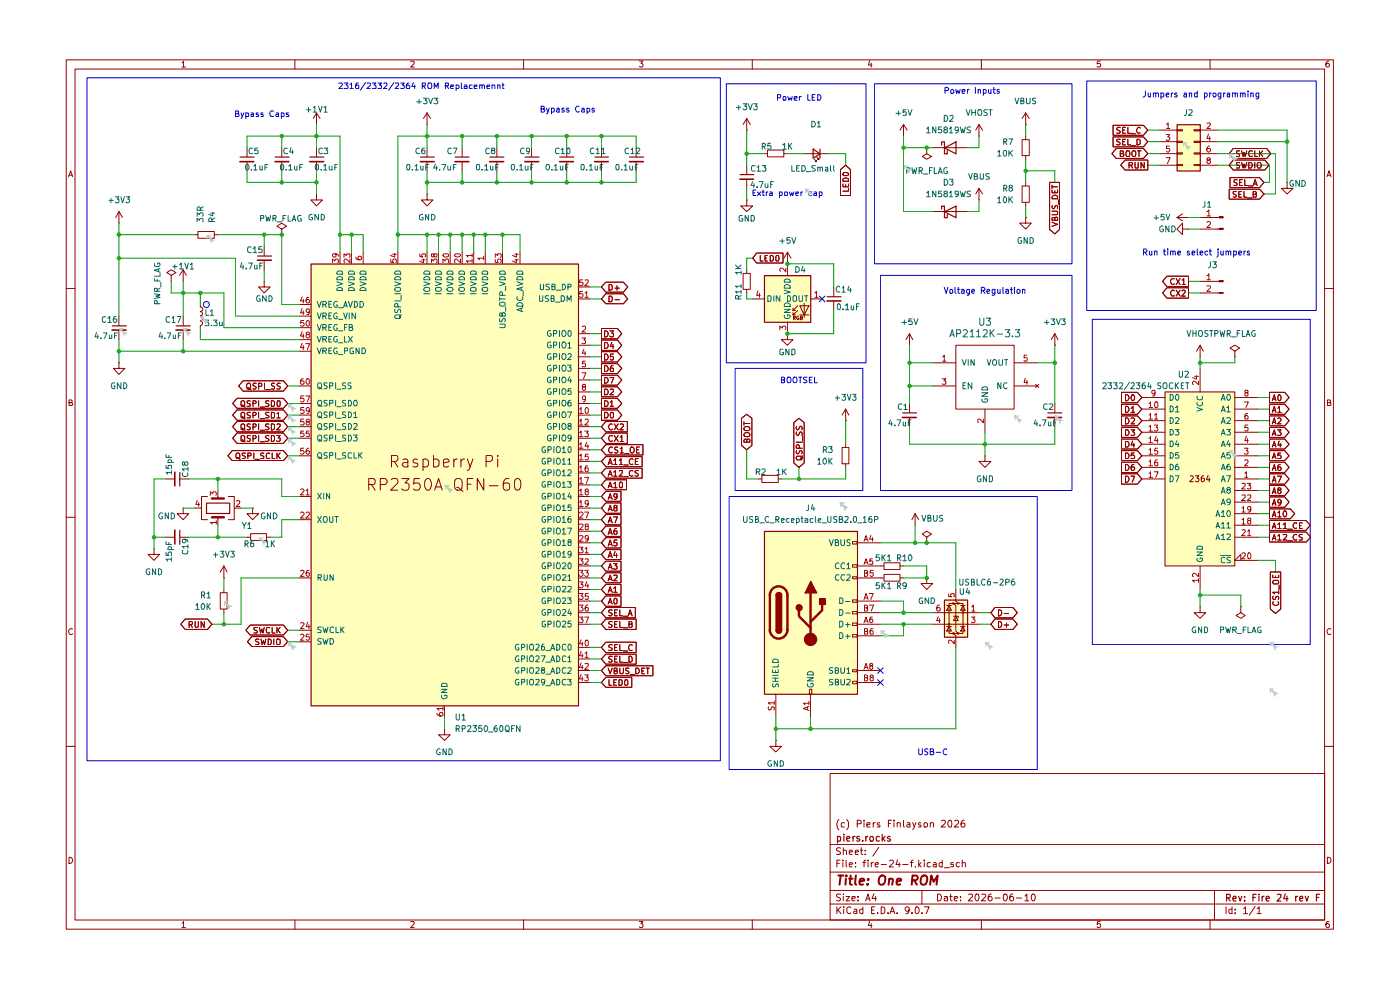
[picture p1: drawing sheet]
<svg xmlns="http://www.w3.org/2000/svg" width="297mm" height="210mm" viewBox="0 0 297 210" stroke-linecap="round" stroke-linejoin="round" font-family="sans-serif">
<g fill="none" stroke="#910000" stroke-width=".21">
<path d="M14.1 12.7h268.8v184.4h-268.8zM15.9 14.6h265.1v180.6h-265.1zM38.6 13.3h.2l.1-.3v1.2M38.6 14.2h.8M62.6 12.7v1.9M87.1 13.1l.5-.1 .3 .2-.1 .3-.7 .7h.8M111.1 12.7v1.9M135.6 13h.8l-.4 .5h.3v.6h-.7M159.6 12.7v1.9M184.5 12.9l-.3 .9h.8M184.8 13.4v.8M208.2 12.7v1.9"/>
<path d="M233.4 13h-.6l-.1 .5h.7v.6h-.7M256.7 12.7v1.9M281.9 13a.71 .71 0 0 0-.6 .4 .71 .71 0 0 0 .2 .8l.4-.1 .1-.4-.2-.2h-.3l-.2 .2M14.6 37.5l.4-1.3 .4 1.3M14.6 37.2h.7M281.5 37.5l.4-1.3 .5 1.3M281.6 37.2h.7M14.1 61.2h1.8M281 61.2h1.9M14.6 85.4h.5l.2-.2-.1-.4h-.6v1.2h.6l.2-.4-.3-.2M281.6 85.4h.4l.3-.2-.2-.4h-.5v1.2h.6l.2-.4-.4-.2M14.1 109.7h1.8"/>
<path d="M281 109.7h1.9M15.4 133.4a.59 .59 0 0 0-.8 .5 .59 .59 0 0 0 .7 .6l.1-.1M282.4 133.4a.59 .59 0 0 0-.9 .5 .59 .59 0 0 0 .8 .6l.1-.1M14.1 158.3h1.8M281 158.3h1.9M176.1 164.1h104.9v31.1h-104.9zM176.1 179.2h104.9M178 173.8a1.62 1.62 0 0 0 0 2.2M178.3 179.9l-.6-.1-.2 .3v.3l.8 .4-.1 .4h-.7M178.9 179.8v1.5M179.2 174.6l-.5-.1-.2 .2v.6l.7 .1M179.7 173.8a1.76 1.76 0 0 1 .1 2l-.1 .2"/>
<path d="M181.9 174.7h.7l.1-.5-.3-.2h-.5v1.4M182.7 179.8v1.3l.3 .2M183.3 174v.2M183.3 174.5v.9M183.9 175l.7-.2v-.2l-.5-.1-.2 .2 .1 .7h.6M185.2 174.5v.9M185.7 174.5l-.5 .2M186.4 179.7l-1.2 1.9M186.6 174.6l-.3-.1-.2 .2 .2 .3h.3v.4h-.5M188.5 174.7h.4M189.1 174h-.6v1.4M189.7 174v.2"/>
<path d="M189.7 174.5v.9M190.3 174.7l.3-.2 .4 .2v.7M190.3 174.5v.9M191.7 174v1.3l.2 .1M192.4 174.6h.6v.8h-.6v-.4l.6-.2M193.6 174.5l.4 .9M194.3 174.5l-.5 1.3-.2 .1M195.3 174.6l-.3-.1-.2 .2 .2 .3h.3v.4h-.5M196.1 174.6l.4-.1 .3 .2-.2 .7h-.5zM197.4 174.7l.2-.2 .4 .2v.7M197.4 174.5v.9M199.7 174.2l.2-.2h.4l.3 .4-.1 .3-.9 .7h1"/>
<path d="M201.2 174.2l.3-.2a.87 .87 0 0 1 .3 1.4h-.5l-.1-.2zM202.5 174.2l.2-.2h.3l.4 .4-.1 .3-.9 .7h1M204.6 174l-.5 .2a1.01 1.01 0 0 0-.1 1.2h.6l.1-.6-.2-.2h-.4l-.2 .2M14.6 181.9a.65 .65 0 0 1 .8 .6 .65 .65 0 0 1-.8 .6zM38.6 195.8l.3-.3v1.3M38.6 196.8h.8M62.6 195.2v1.9M87.1 195.6l.7-.1 .1 .2-.8 1.1h.8M111.1 195.2v1.9M135.6 195.5h.8l-.4 .4 .4 .3-.1 .5-.5 .1-.2-.2M159.6 195.2v1.9M176.1 191.8h104.9"/>
<path d="M176.1 188.9h104.9M176.1 185h104.9M177.5 192.4v1.4M177.5 183.1h.6M177.7 193l.7 .8M178.2 182.5h-.7v1.4M178.3 189.7h-.8v.4l.7 .4 .1 .3-.2 .3-.6-.1M178.4 192.4l-.9 .8M178.8 182.5v.1M178.8 183v.9M178.9 189.7h.1M178.9 180.4l.4-.1 .3 .2v.8"/>
<path d="M178.9 190.2v.9M179 192.4v.1M179 192.9v.9M179.5 190.2h.8l-.8 .9h.8M179.5 182.5v1.2l.2 .2M180.2 183.4l.6-.1-.1-.3-.5 .1v.6l.2 .2 .4-.1M180.2 180.8l.6-.1-.1-.4-.5 .2v.6l.2 .2 .4-.1M180.5 192.5l-.4-.1-.4 .3v.9l.4 .2 .4-.2M180.8 190.6l.6-.1v-.3h-.6v.8h.6M181.2 192.9h.5l.1 .9M181.4 180.8l.7-.1-.2-.4h-.3l-.2 .2v.6l.2 .2 .4-.1M181.5 183.8v.1"/>
<path d="M181.5 183v.1M181.8 193.2l-.6 .1-.1 .2 .2 .3 .5-.1M182 190.9v.2M182 190.2v.1M182.5 180.3h.5M183 192.9h-.5l-.1 .6a.45 .45 0 0 0 .6 .2M183 192.4v1.4M183 183h.6M183.6 181.2v.1M183.6 180.4v.1M183.6 191.1l.5-1.4 .5 1.4M183.6 182.5l-.3 .1v1.3"/>
<path d="M183.8 190.7h.7M184.1 182.5v.1M184.1 183v.9M184.5 195.4l-.3 .9h.8M184.8 183v.9M184.8 195.9v.9M184.9 193h.5M185.2 183l-.4 .2M185.4 189.6l-.4 1h.9M185.6 192.4h-.7v1.4h.7M185.7 183.4l.6-.1-.1-.3h-.4l-.1 .1v.6l.1 .2 .5-.1M185.8 190.2v.9"/>
<path d="M186.2 193.6v.2M186.9 192.4h.4l.4 .3v.8l-.4 .3h-.4zM186.9 183.4h1.1M188.4 193.6v.2M188.7 182.6l.2-.1h.3l.4 .4-1 1h1M188.8 193.8l.5-1.4 .5 1.4M189 193.4h.7M190.3 193.6v.2M190.4 182.4l-.3 1h.9M190.8 183v.9M191.5 183.4h1.1M192.9 193l-.3 .3h-.3l-.3-.3v-.4l.3-.2h.3l.3 .2-.1 .9-.2 .2-.4 .1"/>
<path d="M193.1 183h.6M193.5 193.6v.2M193.7 182.5l-.3 .1v1.3M194.2 192.5l.3-.1a.75 .75 0 0 1 .5 .7 .75 .75 0 0 1-.5 .7l-.3-.2-.1-.3zM194.2 183.8v.1M194.9 182.5v1.4M195 183.4l.4 .5M195.4 183l-.5 .5M195.6 193.6v.2M195.6 188.9v2.9M196.1 192.4h1l-.6 1.4M196.1 182.5v.1"/>
<path d="M196.1 183v.9M197.4 183h-.5l-.2 .2 .1 .6h.6M198 183h.4l.2 .1v.8M198.6 183.3l-.6 .1-.1 .2 .2 .3 .5-.1M198.9 189.7a.73 .73 0 0 1 .8 .7 .73 .73 0 0 1-.8 .7zM199.9 183h-.3l-.4 .2 .1 .6h.6M199.9 182.5v1.4M200.3 190.2h.6l.1 .9M200.3 184.1h1.1M201 190.5l-.7 .1v.4h.7M201.5 190.2h.5M201.7 189.7v1.2l.3 .2"/>
<path d="M202.3 183h-.5l-.1 .1 .1 .3 .5 .1v.3h-.6M202.4 190.6l.7-.1-.1-.3h-.5l-.1 .1v.6l.2 .2 .4-.1M203.5 183h-.4l-.2 .2v.6h.6M203.8 190.9v.2M203.8 190.2v.1M204.1 183h.5l.2 .1v.8M204.1 182.5v1.4M205.5 189.7h.6l.2 .4-.9 1h.9M207 189.7h.5a1.01 1.01 0 0 1-.2 1.4 .87 .87 0 0 1-.3-1.4zM208.2 195.2v1.9M208.3 189.7h.7l.1 .4-.9 1h.9M210.3 189.7a.57 .57 0 0 0-.7 .5v.6l.3 .3h.3l.3-.3v-.3l-.3-.3h-.3l-.3 .3"/>
<path d="M211.1 190.5h1.1M212.9 189.7h.3a.73 .73 0 0 1 .6 .7 .73 .73 0 0 1-.6 .7l-.3-.2-.1-.4zM214.9 189.7a.57 .57 0 0 0-.7 .5v.6l.3 .3h.3l.2-.3v-.3l-.2-.3h-.3l-.3 .3M215.6 190.5h1.1M217.4 190.1l.4-.4v1.4M217.4 191.1h.9M218.9 189.7h.2a.76 .76 0 0 1 .5 .7 .76 .76 0 0 1-.5 .7 1.01 1.01 0 0 1-.2-1.4zM233.4 195.5h-.6l-.1 .6 .2-.2h.4l.2 .3v.3l-.2 .3h-.4l-.2-.2M256.7 195.2v1.9M257.6 188.9v6.3M260.1 192.4v1.4M261.4 192.9h-.5l-.2 .2v.4l.2 .3 .5-.1"/>
<path d="M261.4 192.4v1.4M262 193.6v.2M262 192.9v.1M263.8 192.8l.4-.4v1.4M263.8 193.8h.9M266.3 192.3l-1.3 1.8M266.7 192.8l.4-.4v1.4M266.7 193.8h.8M281.6 181.9a.65 .65 0 0 1 .8 .6 .65 .65 0 0 1-.8 .6zM281.9 195.5h-.4l-.2 .5v.5l.2 .3 .4-.1v-.7l-.4-.1-.2 .3"/>
</g>
<g fill="none" stroke="#910000" stroke-width=".25">
<path d="M177.7 177.5l.4-.1 .2 .4v.5h-.6M177.7 177.4v1.5M179 177v.1M179 177.4v1M179.6 177.9l.7-.1-.2-.4-.4 .1-.1 .7 .2 .2 .4-.1M181 177.4v1M181.4 177.4l-.3 .1-.1 .3M182.3 177.5a.35 .35 0 0 0-.4-.1 .35 .35 0 0 0-.2 .4l.7 .3-.2 .3-.5-.1M183 178.3v.1M183.7 177.4v1M184.1 177.4l-.4 .4M184.6 177.6l.4-.2 .3 .4-.1 .5-.4 .1a.6 .6 0 0 1-.2-.8z"/>
<path d="M186.6 177.5l-.5-.1-.2 .4 .1 .5h.6M187.2 177v1.4M187.3 177.8l.4 .6M187.7 177.4l-.5 .6M188.8 177.5a.35 .35 0 0 0-.3-.1 .35 .35 0 0 0-.2 .4l.6 .3-.2 .3-.4-.1M260.2 190.5l.7-.1 .1-.6-.8-.1v1.4M260.6 190.5l.4 .6M261.6 190.6l.7-.1-.2-.4-.4 .1-.1 .7 .1 .2 .5-.1M262.8 190.1l.3 1 .3-1M264 191v.1M264 190.2v.2M265.8 190.4h.5"/>
<path d="M266.5 189.7h-.7v1.4M267.1 189.7v.1M267.1 190.1v1M267.8 190.1v1M268.2 190.1l-.4 .4M268.6 190.6l.7-.1-.1-.3-.4-.1-.2 .3 .1 .6h.5M271 189.8h.7v.5l-.8 .8h.8M272.7 189.6l-.4 1h1M273 190.1v1M274.9 190.1v1M275.3 190.1l-.4 .4M275.7 190.6l.7-.1-.2-.4-.4 .1-.1 .7 .3 .2 .3-.1"/>
<path d="M276.9 190.1l.3 1 .4-1M279.3 190.4h.5M279.9 189.7h-.6v1.4"/>
</g>
<g fill="none" stroke="#910000" stroke-width=".42">
<path d="M177.8 185.7h1.1M178.3 185.7l-.2 2M179.4 186.4v1.3M179.5 185.7v.2M180.1 186.4h.8M180.5 185.7l-.2 1.7 .4 .3M181.6 185.7l-.2 1.7 .2 .3M182.3 187l1-.2v-.3a.6 .6 0 0 0-.9 .1v1h.7M184.1 187.5l-.1 .2-.1-.1 .2-.1-.1 .2M184.2 186.5v.1M186.6 186a.7 .7 0 0 1 1.1 0 1.36 1.36 0 0 1-.5 1.7l-.6-.1a1.33 1.33 0 0 1 0-1.6zM188.6 186.6l.3-.2 .5 .1-.1 1.2"/>
<path d="M188.7 186.4l-.2 1.3M190.2 187l.9-.2v-.3l-.6-.1-.2 .2v1h.7M193.5 186.7l.9-.1 .3-.2-.1-.5-.3-.2h-.7l-.2 2M193.9 186.7l.6 1M195.5 186a.7 .7 0 0 1 1.1 0 1.36 1.36 0 0 1-.6 1.7l-.5-.1a1.33 1.33 0 0 1 0-1.6zM197.3 187.7l.3-2 .5 1.4 .8-1.4-.2 2"/>
</g>
<g fill="#ffb">
<path d="M162.1 58.4h9.9v9.9h-9.9z"/>
<path d="M200.3 127.3h4.9v7.8h-4.9z"/>
<path d="M162.1 112.7h19.8v34.5h-19.8z"/>
<path d="M249.7 26.4h4.9v9.8h-4.9z"/>
<path d="M247.1 83.1h14.9v37h-14.9z"/>
<path d="M66 56h56.7v93.7h-56.7z"/>
</g>
<path d="M157 37h2.9M172.5 31.6l1.4 1-1.4 1zM173.9 31.6v2M199.8 30.8v-.7h.6v2.5h.6v-.6M200.4 31.4l2.4-1.3v2.5zM162.2 58.5h9.8v9.9h-9.8zM199.8 44.3v-.6h.6v2.5h.6v-.7M200.4 44.9l2.4-1.2v2.5zM175.5 62.9h2.9M191.5 87.6h2.9M162.2 112.7h19.7v34.6h-19.7zM200.4 127.3h4.9v7.9h-4.9z" fill="none" stroke="#910000" stroke-width=".25"/>
<path d="M157 38h2.8M175.4 63.8h3M191.4 88.6h3" fill="none" stroke="#910000" stroke-width=".34"/>
<g fill="none" stroke="#910000" stroke-width=".21">
<path d="M158.4 27.6h.1M158.4 25.1v2.5M158.4 35v2M158.4 38v2M158.4 25.1l-.8 1.3M158.4 25.1l.8 1.3M162.1 32.6h.7M162.8 31.8h3.5v1.5h-3.5zM166.3 32.6h.7M170.8 32.6h4.9M172.7 33.8l.5 .5h-.2h.2v-.3M173.2 33.3l.5 .5h-.2h.2v-.3"/>
<path d="M178.3 36l1.1-1 1 1v5.5h-2.1zM178.8 39v.6h1.2v-.6M178.8 38a.66 .66 0 0 1 .8-.2 .66 .66 0 0 1 .4 .6h-1.2zM178.8 36.7h.1a.87 .87 0 0 1 1.1 0v.4l-.3 .2h-.7l-.2-.2zM179.4 39.2v.4M180 40v.6h-1.2M191.7 28.9h.1M191.7 26.4l-.8 1.2M191.7 26.4l.7 1.2M191.7 26.4v2.5M196.6 31.3v1.3l1 .6-1 .6-.9-.6 .9-.6M196.6 31.3h.1"/>
<path d="M197.9 31.3h7.3M207.7 28.9h.1M207.7 26.4l-.7 1.2M207.7 26.4l.7 1.2M207.7 26.4v2.5M207.7 40v2.4M207.7 40l-.7 1.1M207.7 40l.7 1.1M216.8 39.5h1.6v3.4h-1.6zM216.8 29.6h1.6v3.4h-1.6zM217.6 26.4h.1M217.6 24v2.4"/>
<path d="M217.6 28.9v.7M217.6 33v.8M217.6 38.7v.8M217.6 24l-.8 1.1M217.6 24l.8 1.1M222.7 38.7h2.1v10l-1 .9-1.1-.9zM223.2 39.3v.7M223.2 39.6h1.2M157.6 58h1.6v3.4h-1.6zM158.4 42.4v1.3h1.3l-1.3 1.2-1.3-1.2h1.3M158.4 42.4h.1M158.4 57.2v.8"/>
<path d="M160.5 53.7h5.6v2.1h-5.6l-.8-1zM161.3 54.2v1.2h.6M162.3 54.8h.3M162.8 54.2h-.5v1.2h.5M163.4 54.2a.66 .66 0 0 1 .7 .4 .66 .66 0 0 1-.3 .8h-.4zM164.7 54.3h.5l.1 .6-.2 .5h-.3l-.2-.2zM167 56h.1M167 53.5v4.9M167 53.5l.8 1.3M167 53.5l-.7 1.3M197.9 44.9h7.3M207.7 42.4h.1"/>
<path d="M217.6 46.1v1.2h1.2l-1.2 1.3-1.3-1.3h1.3M217.6 46.1h.1M217.6 42.9v.8M223.2 47.2l1.2 .4-1.2 .4M223.2 44.8h1l.2 .2v.4l-.2 .1h-1M223.2 40.3v.6h1.2v-.6M223.3 43.6v.6h.4a.47 .47 0 0 1 .2-.5 .47 .47 0 0 1 .5 0v.6M223.3 41.7a.72 .72 0 0 1 1.1 0v.5h-1.2zM223.8 46.3v-.2h.2h.4v.6h-1.2l.1-.6h.3l.2 .2v.4M223.8 40.5v.4M224.5 42.4v.9M158.4 61.4v.7"/>
<path d="M159.7 63.4h2.4M167 70.8v1.2h1.2l-1.2 1.2-1.2-1.2h1.2M167 70.8h.1M167 68.3v2.5M168.2 65.9h.5M168.2 66.8h.5M168.3 67.4h.4v-.3h-.4v.7M168.5 67.4l.2 .4M169.2 64.9l-1 1v-.5M169.2 65.9l-1 .9v-.4M169.4 67.1h-.2a.38 .38 0 0 0-.2 .4 .38 .38 0 0 0 .5 .2v-.2h-.2M169.7 64.9h1.9l-1 1.9z"/>
<path d="M169.7 66.8h1.9M169.8 67.4l.4-.1-.1-.2h-.3v.7l.5-.2-.2-.2M170.6 64.3v3M172 63.4h2.4M176.9 60.9v2M176.9 63.8v2.1M193 73.2h.1M193 70.8v2.4M193 70.8l-.8 1.2M193 70.8l.6 1.2M157.3 88.7l1.1-.8 1.1 .8v5.8l-1.1 .9-1.1-.9zM157.8 89.5v.7"/>
<path d="M157.8 89.8h1.3M157.9 90.7l.8-.2 .3 .2 .1 .3-.2 .3-.7 .1-.4-.4zM158 91.9a.79 .79 0 0 1 1.1 .2v.3a.86 .86 0 0 1-1.3 0zM158.4 93.4l.1-.3h.4l.2 .2v.5h-1.3v-.4l.3-.3 .3 .3v.4M168.4 89.7l1.1-1 1.1 1v8.5l-1.1 .9-1.1-.9zM168.9 93.8h1.3M169 95.6l-.1 .4 .3 .3 .2-.1 .3-.6h.3l.2 .2-.1 .5M169 91.6l-.1 .5 .3 .3 .2-.1 .4-.7 .4 .3-.1 .5M169 90.4l-.1 .5 .3 .3 .2-.1 .4-.7 .4 .3-.1 .5M169.1 96.8h.9l.2 .5-.2 .2h-.9l-.2-.2zM169.6 95.1v-.5l-.4-.3-.3 .3v.5h1.3M170.3 96.7l-.5 .7"/>
<path d="M170.3 92.5v1.1M178.6 94.9h1.5v3.5h-1.5zM179.4 89.2h.1M179.4 86.8l-.8 1.3M179.4 86.8l.7 1.3M179.4 86.8v2.4M179.4 94.2v.7M179.4 98.4v.7M193 85.6v1.9M193 88.6v1.9M237.9 90.7h3.4l.9 1-.9 1.1h-3.4zM237.9 98h3.4l.9 1.1-.9 1.1h-3.4z"/>
<path d="M237.9 83.2h3.4l.9 1.1-.9 1.1h-3.4zM237.9 85.8h3.4l.9 1-.9 1.1h-3.4zM237.9 95.6h3.4l.9 1.1-.9 1h-3.4zM237.9 93.1h3.4l.9 1.1-.9 1h-3.4zM237.9 88.2h3.4l.9 1-.9 1.1h-3.4zM238.8 91.2h.5a.66 .66 0 0 1 .2 .8 .66 .66 0 0 1-.7 .4zM238.8 98.5a.65 .65 0 0 1 .7 .7 .65 .65 0 0 1-.7 .6zM238.8 83.7a.65 .65 0 0 1 .7 .7 .65 .65 0 0 1-.7 .6zM238.8 86.2a.65 .65 0 0 1 .7 .6 .65 .65 0 0 1-.7 .7zM238.8 96.1a.66 .66 0 0 1 .7 .4 .66 .66 0 0 1-.2 .8h-.5zM238.8 93.6h.5l.1 .3 .1 .4-.2 .5h-.5zM238.8 88.6a.65 .65 0 0 1 .7 .7 .65 .65 0 0 1-.7 .6z"/>
<path d="M239.9 91.2h.8l-.4 .4 .4 .3-.1 .4h-.7M239.9 86.6l.5-.4v1.3M239.9 88.8l.2-.2h.3l.3 .3-.1 .3-.7 .7h.8M239.9 87.5h.8M240.1 83.8a.61 .61 0 0 1 .7 .5 .61 .61 0 0 1-.4 .7 .71 .71 0 0 1-.3-1.2zM240.3 93.6l-.4 .8h.8M240.5 98.5l-.4 .1a.92 .92 0 0 0 .1 1.2h.2l.3-.2v-.4l-.2-.1h-.4l-.2 .1M240.5 94.1v.7M240.6 96.1h-.6l-.1 .6 .2-.2h.3l.3 .3v.3l-.2 .2-.6-.1M269.3 98h3.2l1 1.1-1 1.1h-3.2zM269.3 93.1h3.2l1 1.1-1 1h-3.2zM269.3 88.2h3.2l1 1-1 1.1h-3.2z"/>
<path d="M269.3 90.7h3.2l1 1-1 1.1h-3.2zM269.3 95.6h3.2l1 1.1-1 1h-3.2zM269.3 83.2h3.2l1 1.1-1 1.1h-3.2zM269.3 85.8h3.2l1 1-1 1.1h-3.2zM269.9 99.8l.4-1.3 .4 1.3M269.9 94.8l.4-1.2 .4 1.2M269.9 89.9l.4-1.3 .4 1.3M269.9 92.4l.4-1.2 .4 1.2M269.9 97.3l.4-1.2 .4 1.2M269.9 85l.4-1.3 .4 1.3M269.9 87.5l.4-1.3 .4 1.3M270 99.4h.6"/>
<path d="M270 94.5h.6M270 89.6h.6M270 92h.6M270 96.9h.6M270 84.7h.6M270 87.1h.6M271 91.2h.8l-.4 .4 .4 .3-.1 .4h-.7M271.1 88.8l.4-.2 .3 .5-.8 .8h.8M271.1 86.6l.3-.4v1.3M271.1 87.5h.7M271.4 93.6l-.3 .8h.8M271.4 83.7a.68 .68 0 0 1 .4 .7 .68 .68 0 0 1-.4 .6l-.3-.3v-.7z"/>
<path d="M271.6 98.5l-.5 .3v.8l.4 .2 .3-.2v-.4l-.2-.1h-.4l-.1 .1M271.6 94.1v.7M271.7 96.1h-.6v.6l.4-.2 .3 .3v.3l-.2 .2-.5-.1M160.9 101.6h.7M161.6 100.8h3.5v1.6h-3.5zM165.1 101.6h.7M180.8 114.9h1.1v.5h-1.1zM180.8 119.8h1.1v.5h-1.1zM180.8 122.3h1.1v.5h-1.1zM180.8 127.3h1.1v.5h-1.1zM180.8 129.7h1.1v.5h-1.1zM180.8 132.2h1.1v.5h-1.1z"/>
<path d="M180.8 134.6h1.1v.5h-1.1zM197.9 130h9.8M197.9 132.4h9.8M200.8 132.9h1M200.8 128.4h1M201.3 128.4l.5 1.1h-1zM201.3 132.9l.5 1h-1zM202.3 130.7h1v.4M202.3 128h-1v6.4h1M202.8 125v2.5l.5 .5h-1l.5 .4v5.5l.5 .5h-1l.5 .5v2.4M202.8 130.7l.5 1h-1zM203.3 128h1v6.4h-1"/>
<path d="M203.8 132.9h.9M203.8 128.4h.9M204.3 128.4l.4 1.1h-.9zM204.3 132.9l.4 1h-.9zM211.1 131.3h3.8l.9 1.1-.9 1.1h-3.8l-.9-1.1zM211.1 128.9h3.8l.9 1.1-.9 1.1h-3.8l-.9-1.1zM211.8 131.8a.64 .64 0 0 1 .7 .7 .64 .64 0 0 1-.7 .6zM211.8 129.4a.64 .64 0 0 1 .7 .6 .64 .64 0 0 1-.7 .6zM213 132.6h.9M213 130.1h.9M213.5 132.2v.9M164.6 157.1v1.2h1.2l-1.2 1.2-1.3-1.2h1.3"/>
<path d="M164.6 157.1h.1M171.7 146.2h.5v1h-.5zM180.8 142.1h1.1v.4h-1.1zM180.8 144.5h1.1v.5h-1.1z"/>
</g>
<g fill="none" stroke="#b90000" stroke-width=".21">
<path d="M166.7 56.9v.8l-.7-.8h-.4l-.2 .2v.3l.2 .2M160.8 61.7l-.3 1h.8M161.1 62.2v.9M165.4 69.9v-.7l.5 .4 .3-.4 .4 .1v.6M172.9 62.1l.3-.3v1.3M172.9 63.1h.7M199 130.8l-.3 .9h.8M199.3 128.4a.72 .72 0 0 0-.6 .5 .72 .72 0 0 0 .3 .7l.4-.1a.42 .42 0 0 0-.1-.5 .42 .42 0 0 0-.5-.1l-.1 .2M199.3 131.2v.9M201.2 126v.6h.6l-.1-.2 .1-.4h.6v.6M202.4 135.8v.8l-.6-.8-.6 .1 .1 .6M206.1 130.9h.7l-.4 .4 .4 .3v.4h-.7"/>
<path d="M206.2 128.8l.3-.4v1.2M206.2 129.6h.6"/>
</g>
<g fill="none" stroke="#006665" stroke-width=".21">
<path d="M166.5 59.3a.72 .72 0 0 1 1.1 .6h-1.2zM162.9 62.7h.5l.2 .3v.7l-.2 .2h-.5zM164.2 62.7v1.2M165.4 62.7v1.2l-.7-1.2v1.2M166.4 61.5l1.2 .5-1.2 .3M166.4 65.6h1.2l-1.2 .7h1.2M166.5 60.6a.67 .67 0 0 1 .7-.2 .67 .67 0 0 1 .4 .7h-1.2zM166.5 66.9l-.1 .2 .2 .5h.7l.3-.5-.1-.3h-.5v.3M166.5 64.5a.67 .67 0 0 1 .7-.2 .67 .67 0 0 1 .4 .7h-1.2zM167 62.7a.66 .66 0 0 1 .7 .5 .66 .66 0 0 1-.2 .7h-.5zM168.2 62.9l.2-.2h.4l.2 .2v.9l-.2 .1h-.4l-.2-.1zM169.5 62.7v1l.2 .2h.4l.2-.2v-1"/>
<path d="M170.7 62.7h.7M171 62.7v1.2"/>
</g>
<path d="M163.3 126.2v7.5M201.4 132.4h.1M202.3 128h.1M202.3 134.4h.1M203.3 128h.1M203.3 134.4h.1M204.3 130h.1" fill="none" stroke="#910000" stroke-width=".51"/>
<path d="M164.6 126.2h1.2v7.5h-1.2z" fill="#910000"/>
<path d="M164.6 126.3h1.2v7.4h-1.2zM164.6 126.3a.59 .59 0 0 1 .6-.6 .59 .59 0 0 1 .6 .6" fill="none" stroke="#910000" stroke-width=".25"/>
<path d="M164.8 125.9a.59 .59 0 0 1 .6-.2 .59 .59 0 0 1 .4 .6h-1.2z" fill="#910000"/>
<path d="M164.6 126.3a.59 .59 0 0 1 .6-.6 .59 .59 0 0 1 .6 .6M164.6 133.7a.59 .59 0 0 0 .6 .6 .59 .59 0 0 0 .6-.6" fill="none" stroke="#910000" stroke-width=".25"/>
<path d="M163.3 133.6a1.86 1.86 0 0 0 1.9 1.9 1.86 1.86 0 0 0 1.8-1.9M163.3 126.2a1.86 1.86 0 0 1 1.9-1.8 1.86 1.86 0 0 1 1.8 1.8" fill="none" stroke="#910000" stroke-width=".51"/>
<path d="M164.6 133.7h1.2a.59 .59 0 0 1-.6 .6 .59 .59 0 0 1-.6-.6z" fill="#910000"/>
<path d="M164.6 133.7a.59 .59 0 0 0 .6 .6 .59 .59 0 0 0 .6-.6" fill="none" stroke="#910000" stroke-width=".25"/>
<path d="M167 126.2v7.5" fill="none" stroke="#910000" stroke-width=".51"/>
<circle cx="169.5" cy="128.9" r=".64" fill="#910000"/>
<circle cx="169.5" cy="128.9" r=".64" fill="none" stroke="#910000" stroke-width=".25"/>
<path d="M172 123.3l1.3 2.5h-2.5z" fill="#910000"/>
<path d="M172 123.3l1.3 2.5h-2.5z" fill="none" stroke="#910000" stroke-width=".25"/>
<path d="M169.5 129.5v1.2l2.5 2.5M172 125.7v9.9M174.4 128.2v1.3l-2.4 2.4" fill="none" stroke="#910000" stroke-width=".51"/>
<circle cx="172" cy="135.6" r="1.31" fill="#910000"/>
<circle cx="172" cy="135.6" r="1.31" fill="none" stroke="#910000" stroke-width=".21"/>
<path d="M173.8 127h1.3v1.2h-1.3z" fill="#910000"/>
<path d="M173.9 127h1.2v1.2h-1.2z" fill="none" stroke="#910000" stroke-width=".25"/>
<g fill="none" stroke="#910000" stroke-width=".21">
<path d="M236.1 26.6h6.5l.9 1-.9 1.1h-6.5zM236.1 29h6.5l.9 1.1-.9 1.1h-6.5zM236.8 31.5h5.8l.9 1.1-.9 1h-5.8l-.9-1zM237.7 27.1l-.6-.1-.2 .3 .2 .3 .5 .2v.4h-.7M237.7 32.6l.5-.1v-.5h-.5v1.2h.5l.2-.4-.3-.2M237.7 29.5h-.6l-.2 .2 .2 .4 .6 .3-.1 .2h-.7M238.2 27.6h.4M238.2 30.1h.4M238.7 33.9h4.8v2.2h-4.8l-1-1.1zM238.8 27h-.6v1.3h.6M238.8 29.5h-.6v1.2h.6M239 32h.5l.1 .2 .1 .6-.2 .4h-.5l-.1-.2-.1-.6z"/>
<path d="M239.3 27v1.3h.6M239.3 29.5v1.2h.6M239.5 35h.6l.2-.1-.1-.4h-.7v1.1M239.9 35l.4 .6M239.9 28.4h1M239.9 30.9h1M240.2 32.2l.2-.2h.4l.2 .4-.2 .8h-.4a.82 .82 0 0 1-.2-1zM240.8 34.5l.1 1.1h.6v-1.1M241.2 29.5h.4l.3 .3v.7l-.4 .2h-.3zM241.3 32h.8M241.6 32v1.2M241.9 27.2v-.1a.58 .58 0 0 0-.8 .5 .58 .58 0 0 0 .8 .6"/>
<path d="M242.7 34.5v1.1l-.6-1.1v1.1M260.9 37.7h6.3l.9 1-.9 1.1h-6.3zM261.6 31.5h7.1l.9 1.1-.9 1h-7.1l-.8-1zM261.6 33.9h6.7l.9 1.1-.9 1.1h-6.7l-.8-1.1zM262.5 38.2l-.5-.1-.2 .2v.3l.7 .4-.3 .4-.4-.1M263 32h-.6l-.1 .2 .1 .3 .6 .3v.3l-.7 .1M263 34.5h-.5l-.2 .2 .1 .3 .6 .2v.4h-.7M263 38.7h.4M263.4 32l.3 1.2 .2-.9 .3 .9 .3-1.2M263.4 34.5l.3 1.1 .2-.8 .3 .8 .3-1.1M263.6 38.1h-.6v1.3h.6M264.1 38.1v1.3h.6"/>
<path d="M264.8 39.5h1M264.9 34.5a.66 .66 0 0 1 .7 .3 .66 .66 0 0 1-.2 .8h-.5zM265.7 32.1l-.6-.1-.2 .3v.6l.2 .3 .6-.1M265.8 39.4l.5-1.3 .4 1.3M266 39h.5M266.2 32v1.2h.6M266.2 34.5v1.1M266.8 34.6l.2-.1h.4a.87 .87 0 0 1 0 1.1h-.5l-.2-.3zM267.2 32v1.2M267.4 32.5l.5 .7M267.9 32l-.7 .7M273 38.7v1.3h1.3l-1.3 1.1-1.1-1.1h1.1"/>
<path d="M273 38.7h.1M247.6 58.6h4.5v2.2h-4.5l-1-1.1zM249.1 59.2a.58 .58 0 0 0-.8 .5 .58 .58 0 0 0 .8 .6v-.1M249.5 59.1l.9 1.3M250.4 59.1l-.9 1.3M250.8 59.4l.3-.3v1.3M260.8 40.1h6.4l.9 1-.9 1.1h-6.4zM262.3 40.6l-.7 .1v.4l.7 .4-.3 .3-.4-.1M262.8 41.2h.4M263.4 40.6h-.6v1.2h.6M263.9 40.6v1.2h.6M264.7 42h.9"/>
<path d="M265.8 41.2h.5l.2-.2-.1-.4h-.6v1.2l.7-.1v-.4l-.2-.1M247.6 61h4.5v2.2h-4.5l-1-1.1zM249.1 61.7l-.2-.2a.64 .64 0 0 0-.6 .7 .64 .64 0 0 0 .6 .6l.2-.1M249.5 61.5l.9 1.3M250.4 61.5l-.9 1.3M250.8 61.7l.4-.2 .3 .4-.8 .9h.8M250.8 60.4h.7M181.9 115.1h4.9M187.5 119.4h3.4v1.4h-3.4zM181.9 120.1h5.6M181.9 122.6h5.6M181.9 127.5h4.9"/>
<path d="M181.9 130h4.9M181.9 132.4h4.9M181.9 134.9h4.9M187.5 121.8h3.4v1.5h-3.4zM190.9 120.1h.8M190.9 122.6h.8M164.6 147.2v4.9M172 147.2v4.9M181.9 142.2h4.9M181.9 144.8h4.9"/>
</g>
<g fill="none" stroke="#b90000" stroke-width=".21">
<path d="M183.3 114.8l.4-1.2 .4 1.2M183.3 119.7l.4-1.2 .4 1.2M183.4 114.5h.6M183.4 119.4h.6M184.7 113.5l-.2 .9h.7M185.1 118.5h-.5l-.1 .6 .2-.1h.4v.7l-.6-.1M185.1 114v.8M183.3 127.2l.4-1.3 .4 1.3M183.3 132.1l.4-1.2 .4 1.2M183.4 121.6l.6-.1v-.4l-.6-.1v1.3h.5l.2-.2v-.4l-.3-.1M183.4 128.9h.5l.2-.3-.3-.2h-.4v1.2h.5l.2-.1v-.4l-.3-.2M183.4 133.9h.4l.3-.2-.2-.4h-.5v1.2h.6l.1-.5-.3-.1"/>
<path d="M183.4 126.8h.6M183.4 131.7h.6M184.4 125.9h.8l-.5 1.3M184.5 128.4h.8l-.5 1.2M185.1 130.9l-.4 .1-.2 .8a.35 .35 0 0 0 .3 .3 .35 .35 0 0 0 .4-.3v-.2a.35 .35 0 0 0-.4-.3 .35 .35 0 0 0-.3 .3M185.2 133.3l-.5 .1-.1 .9 .1 .2 .5-.1v-.5l-.4-.1-.2 .2M185.2 121h-.5l-.1 .6 .6-.1v.6l-.2 .2-.4-.2M163.1 149.9l-.1 .5 .2 .2 .4-.1 .1-.6h.5v.7M164.3 149.1h-1.3l.3 .3M164.3 148.8v.6M171.3 149.9v.6M171.6 149.9l-1.2 .4 1.2 .4"/>
<path d="M171.6 149.2h-1.2l.4 .3M171.6 148.8v.7M183.3 142l.4-1.3 .4 1.3M183.4 143.8h.4l.3-.4-.3-.2h-.4v1.2h.5l.2-.1v-.5h-.3M183.4 141.6h.6M184.7 141.2h-.1l-.1-.2a.35 .35 0 0 1 .3-.3 .35 .35 0 0 1 .4 .3l-.1 .2h-.4l-.2 .3v.2l.2 .3 .5-.3-.1-.4-.2-.1M184.8 143.7h-.1a.34 .34 0 0 1 .1-.5 .34 .34 0 0 1 .4 .1v.4h-.4l-.2 .2 .1 .5h.1l.4-.1v-.5l-.2-.1"/>
</g>
<g fill="none" stroke="#006665" stroke-width=".21">
<path d="M175.9 114.5l.5 1.2 .4-1.2M177.2 115.1h.4l.3-.4-.3-.2h-.4v1.2l.7-.1v-.4l-.3-.1M178 119.5h-.1a.61 .61 0 0 0-.7 .2 .61 .61 0 0 0 .1 .8l.3 .1h.4M178.4 114.5v1l.2 .2h.3l.3-.2v-1M179.2 119.5a.58 .58 0 0 0-.8 .5 .58 .58 0 0 0 .8 .6M179.7 119.8l.3-.4v1.2M180.3 114.6l-.4-.1-.2 .2v.3l.6 .2v.4l-.1 .1h-.5M178 122l-.5-.1a.61 .61 0 0 0-.3 .8 .61 .61 0 0 0 .8 .3M178.1 126.8l.7 .3v.7l-.2 .2h-.5zM178.1 129.3l.7 .2v.7a.52 .52 0 0 1-.7 .4zM178.1 131.7a.52 .52 0 0 1 .7 .4v.6a.52 .52 0 0 1-.7 .3zM178.1 134.2a.52 .52 0 0 1 .7 .3v.6a.52 .52 0 0 1-.7 .4z"/>
<path d="M179.2 122l-.6-.1a.61 .61 0 0 0-.2 .8 .61 .61 0 0 0 .8 .3M179.4 127.6h.9M179.4 130h.9M179.4 132.5h.9M179.4 135h.9M179.7 122l.6-.1v.5l-.7 .7h.7M179.7 120.6h.6M179.8 132.1v.9M179.8 134.5v1M163.9 142.1v.6h1.2v-.6M163.9 144.5h1.2M163.9 143.8h1.2"/>
<path d="M163.9 143.3h1.2M164 145v.7h.3l.5-.7 .3 .1v.6M164 140a.72 .72 0 0 1 1.1 0v.5h-1.2zM164.5 142.2v.5M164.5 143.8v.7M165.1 141v.5h-1.2M171.3 143.8h1.2l-1.2 .6h1.2M171.4 145l-.1 .4 .3 .3h.6l.3-.2v-.3l-.1-.3h-.4v.3M171.4 142.6h1l.1 .6h-1.2zM176.7 141.6h-.6l-.2 .2 .3 .4h.2l.3 .3-.1 .2h-.7M176.7 144.1h-.6l-.2 .2 .3 .4h.2l.3 .2-.2 .4h-.6M177.2 142.2h.4l.3-.2-.2-.4h-.5v1.2l.7-.1v-.4l-.3-.1"/>
<path d="M177.2 144.7h.4l.3-.3-.2-.3h-.5v1.2h.6l.1-.5-.3-.1M178.4 141.6v1l.2 .2h.3l.3-.2v-1M178.4 144.1v.9l.2 .3h.4l.2-.3v-.9M179.7 142l.3-.4v1.2M179.7 144.2l.6-.1v.5l-.7 .7h.7M179.7 142.8h.6"/>
</g>
<path d="M258.7 46h.8v.2h-.8z" fill="#910000"/>
<path d="M258.7 46h.8v.2h-.8z" fill="none" stroke="#910000" stroke-width=".21"/>
<path d="M258.7 48.4h.8v.3h-.8z" fill="#910000"/>
<path d="M249.7 46.1h2.4M249.7 46.1l1.2 .7M250.9 48.6v-1.3l-1.2 1.3 1.2 1.2v-1.2h1.2M250.9 45.4l-1.2 .7M252.1 46.1h.1M252.1 48.6h.1M254.6 46.1h4.1M254.6 48.6h4.1M258.7 48.4h.8v.3h-.8z" fill="none" stroke="#910000" stroke-width=".21"/>
<path d="M256 44.9l.5-.4v1.3M256 47.2l.5-.2 .3 .2-.1 .4-.7 .7h.8M256 45.8h.8" fill="none" stroke="#b90000" stroke-width=".21"/>
<path d="M258.7 59.5h.8v.3h-.8z" fill="#910000"/>
<path d="M258.7 59.5h.8v.3h-.8z" fill="none" stroke="#910000" stroke-width=".21"/>
<path d="M258.7 62.1h.8v.1h-.8z" fill="#910000"/>
<g fill="none" stroke="#910000" stroke-width=".21">
<path d="M52.4 31.3v2M52.4 34.3v1.9M59.8 31.3v2M59.8 34.3v1.9M67.1 26.4h.1M67.1 24v2.4M67.1 31.3v2M67.1 34.3v1.9M67.1 24l-.6 1.1M67.1 24l.8 1.1M90.6 26.4h.1M90.6 24v2.4"/>
<path d="M90.6 31.3v2M90.6 34.3v1.9M90.6 24l-.8 1.1M90.6 24l.8 1.1M98 31.3v2M98 34.3v1.9M105.4 31.3v2M105.4 34.3v1.9M112.8 31.3v2M112.8 34.3v1.9M120.2 31.3v2M120.2 34.3v1.9"/>
<path d="M127.6 31.3v2M127.6 34.3v1.9M135 31.3v2M135 34.3v1.9M178.3 36l1.1-1 1 1v5.5h-2.1zM178.8 39v.6h1.2v-.6M178.8 38a.66 .66 0 0 1 .8-.2 .66 .66 0 0 1 .4 .6h-1.2zM178.8 36.7h.1a.87 .87 0 0 1 1.1 0v.4l-.3 .2h-.7l-.2-.2zM179.4 39.2v.4M180 40v.6h-1.2M222.7 38.7h2.1v10l-1 .9-1.1-.9zM223.2 39.3v.7"/>
<path d="M223.2 39.6h1.2M236.1 26.6h6.5l.9 1-.9 1.1h-6.5zM236.1 29h6.5l.9 1.1-.9 1.1h-6.5zM236.8 31.5h5.8l.9 1.1-.9 1h-5.8l-.9-1zM237.7 27.1l-.6-.1-.2 .3 .2 .3 .5 .2v.4h-.7M237.7 32.6l.5-.1v-.5h-.5v1.2h.5l.2-.4-.3-.2M237.7 29.5h-.6l-.2 .2 .2 .4 .6 .3-.1 .2h-.7M238.2 27.6h.4M238.2 30.1h.4M238.7 33.9h4.8v2.2h-4.8l-1-1.1zM238.8 27h-.6v1.3h.6M238.8 29.5h-.6v1.2h.6"/>
<path d="M239 32h.5l.1 .2 .1 .6-.2 .4h-.5l-.1-.2-.1-.6zM239.3 27v1.3h.6M239.3 29.5v1.2h.6M239.5 35h.6l.2-.1-.1-.4h-.7v1.1M239.9 35l.4 .6M239.9 28.4h1M239.9 30.9h1M240.2 32.2l.2-.2h.4l.2 .4-.2 .8h-.4a.82 .82 0 0 1-.2-1zM240.8 34.5l.1 1.1h.6v-1.1M241.2 29.5h.4l.3 .3v.7l-.4 .2h-.3zM241.3 32h.8M241.6 32v1.2"/>
<path d="M241.9 27.2v-.1a.58 .58 0 0 0-.8 .5 .58 .58 0 0 0 .8 .6M242.7 34.5v1.1l-.6-1.1v1.1M246 27.6h3.7M246 30.1h3.7M246 32.6h3.7M246 35h3.7M249.7 27.5h1.2v.3h-1.2zM249.7 30h1.2v.2h-1.2zM249.7 32.4h1.2v.3h-1.2zM249.7 34.9h1.2v.2h-1.2zM253.3 27.5h1.3v.3h-1.3zM253.3 30h1.3v.2h-1.3z"/>
<path d="M253.3 32.4h1.3v.3h-1.3zM253.3 34.9h1.3v.2h-1.3zM254.6 27.6h3.6M254.6 30.1h3.6M254.6 32.6h3.6M254.6 35h3.6M260.9 37.7h6.3l.9 1-.9 1.1h-6.3zM261.6 31.5h7.1l.9 1.1-.9 1h-7.1l-.8-1zM261.6 33.9h6.7l.9 1.1-.9 1.1h-6.7l-.8-1.1zM262.5 38.2l-.5-.1-.2 .2v.3l.7 .4-.3 .4-.4-.1M263 32h-.6l-.1 .2 .1 .3 .6 .3v.3l-.7 .1M263 34.5h-.5l-.2 .2 .1 .3 .6 .2v.4h-.7"/>
<path d="M263 38.7h.4M263.4 32l.3 1.2 .2-.9 .3 .9 .3-1.2M263.4 34.5l.3 1.1 .2-.8 .3 .8 .3-1.1M263.6 38.1h-.6v1.3h.6M264.1 38.1v1.3h.6M264.8 39.5h1M264.9 34.5a.66 .66 0 0 1 .7 .3 .66 .66 0 0 1-.2 .8h-.5zM265.7 32.1l-.6-.1-.2 .3v.6l.2 .3 .6-.1M265.8 39.4l.5-1.3 .4 1.3M266 39h.5M266.2 32v1.2h.6M266.2 34.5v1.1"/>
<path d="M266.8 34.6l.2-.1h.4a.87 .87 0 0 1 0 1.1h-.5l-.2-.3zM267.2 32v1.2M267.4 32.5l.5 .7M267.9 32l-.7 .7M25.2 47.3h.1M25.2 44.9v2.4M25.2 44.9l-.6 1.2M25.2 44.9l.8 1.2M36.3 58.4l1-.6-1-.6-.9 .6 .9 .6v1.3M36.3 59.7h.1M38.9 59.7h.1M38.9 57.2v2.5"/>
<path d="M38.9 57.2l-.8 1.2M38.9 57.2l.6 1.2M41.3 49.8h.7M42 49.1h3.5v1.4h-3.5zM45.5 49.8h.7M56 59.7v1.2h1.3l-1.3 1.2-1.1-1.2h1.1M56 59.7h.1M56 52.3v2M56 55.2v2M59.8 48.6l1-.6-1-.7-1 .7 1 .6v1.2M59.8 49.8h.1M67.1 41.1v1.3h-1.1l1.1 1.3 1.3-1.3h-1.3"/>
<path d="M67.1 41.1h.1M72.1 53.5v2.5M74.6 53.5v2.5M77 53.5v2.5M84.4 53.5v2.5M90.6 41.1v1.3h1.3l-1.3 1.3-1.2-1.3h1.2M90.6 41.1h.1M90.6 53.5v2.5M93 53.5v2.5M95.5 53.5v2.5M98 53.5v2.5M100.5 53.5v2.5"/>
<path d="M103 53.5v2.5M106.6 53.5v2.5M110.3 53.5v2.5M128.5 59.9h3.7l1 1-1 1.1h-3.7l-.9-1.1zM160.5 53.7h5.6v2.1h-5.6l-.8-1zM161.3 54.2v1.2h.6M162.3 54.8h.3M162.8 54.2h-.5v1.2h.5M163.4 54.2a.66 .66 0 0 1 .7 .4 .66 .66 0 0 1-.3 .8h-.4zM164.7 54.3h.5l.1 .6-.2 .5h-.3l-.2-.2zM223.2 47.2l1.2 .4-1.2 .4M223.2 44.8h1l.2 .2v.4l-.2 .1h-1"/>
<path d="M223.2 40.3v.6h1.2v-.6M223.3 43.6v.6h.4a.47 .47 0 0 1 .2-.5 .47 .47 0 0 1 .5 0v.6M223.3 41.7a.72 .72 0 0 1 1.1 0v.5h-1.2zM223.8 46.3v-.2h.2h.4v.6h-1.2l.1-.6h.3l.2 .2v.4M223.8 40.5v.4M224.5 42.4v.9M247.6 58.6h4.5v2.2h-4.5l-1-1.1zM249.1 59.2a.58 .58 0 0 0-.8 .5 .58 .58 0 0 0 .8 .6v-.1M249.5 59.1l.9 1.3M250.4 59.1l-.9 1.3M250.8 59.4l.3-.3v1.3M254.6 59.7h4.1"/>
<path d="M260.8 40.1h6.4l.9 1-.9 1.1h-6.4zM262.3 40.6l-.7 .1v.4l.7 .4-.3 .3-.4-.1M262.8 41.2h.4M263.4 40.6h-.6v1.2h.6M263.9 40.6v1.2h.6M264.7 42h.9M265.8 41.2h.5l.2-.2-.1-.4h-.6v1.2l.7-.1v-.4l-.2-.1M25.2 77v1.1h1.3l-1.3 1.3-1.2-1.3h1.2M25.2 77h.1M25.2 67.1v2M25.2 70v2M38.9 67.1v2"/>
<path d="M38.9 70v2M42.5 64.6v.5a.51 .51 0 0 1 .5 .5 .51 .51 0 0 1-.5 .5M42.5 66.1a.47 .47 0 0 1 .5 .4 .47 .47 0 0 1-.5 .5M42.5 67.1a.51 .51 0 0 1 .5 .5 .51 .51 0 0 1-.5 .5M42.5 68.1a.47 .47 0 0 1 .5 .5 .47 .47 0 0 1-.5 .4M42.5 69.1v.4M63.5 64.6h2.5M63.5 67.1h2.5M63.5 69.5h2.5M63.5 72h2.5M63.5 74.5h2.5M122.7 60.9h2.4"/>
<path d="M122.7 63.4h2.4M122.7 70.8h2.4M122.7 73.2h2.4M122.7 75.7h2.4M122.7 78.1h2.4M127.6 69.7h3.4l.9 1.1-.9 1.1h-3.4zM127.6 74.6h3.4l.9 1.1-.9 1.1h-3.4zM127.6 72.1h3.4l.9 1.1-.9 1.1h-3.4zM127.6 79.6h3.4l.9 1-.9 1.1h-3.4zM127.6 77.1h3.4l.9 1-.9 1.1h-3.4zM128.3 70.2a.65 .65 0 0 1 .7 .6 .65 .65 0 0 1-.7 .7zM128.3 75.1a.65 .65 0 0 1 .7 .6 .65 .65 0 0 1-.7 .7z"/>
<path d="M128.3 72.6a.65 .65 0 0 1 .7 .7 .65 .65 0 0 1-.7 .6zM128.3 77.6a.65 .65 0 0 1 .7 .6 .65 .65 0 0 1-.7 .6zM128.5 62.3h3.7l1 1.1-1 1h-3.7l-.9-1zM129.2 60.4h.5l.2 .2v.7l-.4 .2h-.3zM129.2 62.8h.5l.2 .3v.7l-.2 .2h-.5zM129.4 70.2h.7l-.3 .5 .3 .1v.5l-.1 .2h-.5l-.1-.2M129.8 72.6l-.3 .9h.7M130 77.6a.72 .72 0 0 0-.5 .5 .72 .72 0 0 0 .2 .7l.4-.1v-.6h-.4l-.2 .2M130 73.1v.8M130.1 75.1h-.6v.6h.6v.5l-.1 .2h-.4l-.1-.2M130.5 61.1h.9M130.5 63.6h.9"/>
<path d="M130.9 60.6v.9M197.9 77h4.9M202.8 73.2h12.3v13.6h-12.3zM215.1 77h4.9M223.8 73.2h.1M223.8 70.8v2.4M223.8 70.8l-.8 1.2M223.8 70.8l.6 1.2M247.6 61h4.5v2.2h-4.5l-1-1.1zM249.1 61.7l-.2-.2a.64 .64 0 0 0-.6 .7 .64 .64 0 0 0 .6 .6l.2-.1M249.5 61.5l.9 1.3M250.4 61.5l-.9 1.3"/>
<path d="M250.8 61.7l.4-.2 .3 .4-.8 .9h.8M250.8 60.4h.7M254.6 75.7h.1M254.6 62.1h4.1M254.6 73.2v2.5M254.6 78.1v5M254.6 73.2l-.8 1.3M254.6 73.2l.7 1.3M258.7 62.1h.8v.1h-.8zM262 74.5l1-.7-1-.6-1.1 .6 1.1 .7v1.2M262 75.7h.1M49.3 95.6h10.8l.9 1.1-.9 1h-10.8l-1-1z"/>
<path d="M50.3 89.4h9.8l.9 1.1-.9 1.1h-9.8l-.9-1.1zM50.3 86.9h9.8l.9 1.2-.9 1.1h-9.8l-.9-1.1zM50.3 91.9h9.8l.9 1.1-.9 1.1h-9.8l-.9-1.1zM50.3 84.5h9.8l.9 1.1-.9 1h-9.8l-.9-1zM50.3 97l.7 .4M51.1 90.1l.3-.2 .5 .2v.9l-.3 .2-.5-.2zM51.1 87.6l.3-.1 .5 .1v.9l-.2 .1h-.4l-.2-.1zM51.1 92.5l.3-.1 .5 .1v1l-.3 .1-.5-.1zM51.1 85.2l.3-.2 .5 .2v.8l-.2 .2h-.4l-.2-.2zM51.4 90.8l.6 .5M51.4 88.4l.6 .4M51.4 93.3l.6 .4"/>
<path d="M51.4 85.9l.6 .5M51.6 80.8h8.5l.9 1.1-.9 1.1h-8.5l-1-1.1zM52.1 96.2h-.7v.3l.7 .4-.2 .4h-.5M52.4 81.4l.5-.1a.86 .86 0 0 1 0 1.2 .46 .46 0 0 1-.6-.4zM52.6 82.2l.7 .4M52.6 96.7h.6l.1-.5-.7-.1v1.2M53.1 90l-.4-.1-.3 .3 .1 .2 .6 .3v.3l-.2 .2-.5-.1M53.1 87.5h-.4l-.3 .2 .1 .3 .6 .2v.4h-.7M53.1 92.5l-.4-.1-.3 .2 .1 .3 .6 .2v.4l-.2 .1h-.5M53.1 85.1l-.4-.1-.3 .3 .1 .2 .6 .3v.3l-.7 .1M53.7 90.6h.4l.3-.3-.1-.3-.6-.1v1.3M53.7 88.1h.4l.3-.2-.1-.4h-.6v1.1"/>
<path d="M53.7 93h.4l.3-.2-.3-.4h-.4v1.2M53.7 85.6h.5l.2-.2-.1-.3-.6-.1v1.2M53.8 96.1v1.2M54.1 97.4h.9M54.4 81.4l-.6-.1-.1 .1v.4l.5 .2 .2 .2-.3 .3h-.4M54.9 82h.5l.1-.2v-.4l-.1-.1h-.5v1.2M54.9 85v1.2M54.9 87.5v1.1M54.9 89.9v1.3M54.9 92.4v1.2M55.2 91.3h.9M55.2 88.8h.9"/>
<path d="M55.2 93.7h.9M55.2 86.4h.9M56 96.2l-.5-.1-.2 .2 .1 .3 .6 .3v.3l-.7 .1M56.1 81.3v1.2M56.4 82.6h.9M57.1 90h-.7v.4l.5 .2 .2 .3-.3 .3-.5-.1M57.1 87.5h-.7l-.1 .3 .6 .3 .2 .4-.2 .1h-.6M57.1 92.5l-.5-.1-.3 .2 .1 .3 .5 .1 .2 .3-.3 .3h-.5M57.1 85.1h-.7l-.1 .2 .3 .3h.2l.3 .4-.2 .2h-.6M57.2 96.2l-.2-.1a.67 .67 0 0 0-.5 .5 .67 .67 0 0 0 .2 .7l.5-.1M57.6 89.9a.52 .52 0 0 1 .6 .4v.5a.52 .52 0 0 1-.6 .4zM57.6 87.5l.6 .2v.7l-.1 .2h-.5z"/>
<path d="M57.6 92.4a.52 .52 0 0 1 .6 .3v.6a.52 .52 0 0 1-.6 .3zM57.6 85l.6 .3v.6l-.1 .3h-.5zM57.7 96.1v1.2h.6M58.2 81.4l-.4-.1-.2 .2 .1 .3 .5 .2v.4l-.1 .1h-.5M58.7 92.4h.7l-.4 .5 .4 .1v.5l-.2 .1h-.4l-.1-.1M58.8 90h.6v.4l-.7 .8h.7M58.8 87.8l.3-.3v1.1M58.8 96.1v1.2M58.8 88.6h.6M58.8 85.1l.4-.1 .2 .3v.7l-.1 .2-.5-.1zM58.9 96.6l.5 .7M59.4 81.4l-.4-.1-.2 .2v.3l.6 .2v.4l-.2 .1h-.4"/>
<path d="M59.4 96.1l-.6 .7M63.5 96.7h2.5M63.5 81.9h2.5M63.5 85.6h2.5M63.5 88.1h2.5M63.5 90.5h2.5M63.5 93h2.5M83.1 97.9h.9a.68 .68 0 0 0 .4-.7 .68 .68 0 0 0-.4-.6h-.9v2.5M83.6 97.9l.8 1.2M85.5 97.5l.3-.1 .6 .1 .1 1.6M86.5 98l-.1 .1-.9 .1-.2 .3v.2l.5 .4h.6l.1-.2M88.6 97.5l-.6-.1-.3 .1-.1 .4a.85 .85 0 0 0 1 .4v.4l-.3 .4-.7-.2"/>
<path d="M89.7 97.5l.3-.1a.84 .84 0 0 1 .9 .5v.6a.77 .77 0 0 1-1.2 .4M89.7 97.4v2.4M91.9 97.5a.72 .72 0 0 1 1.2 .4v.6a.77 .77 0 0 1-1.2 .4M91.9 96.6v2.5M94.1 98.2l1.1-.2v-.5l-.3-.1h-.5l-.3 .1v1.2l.3 .4h.5l.3-.2M96.3 97.4v1.7M97 97.4l-.5 .1-.2 .4M97.8 97.4v1.7M98.5 97.4h-.2l-.5 .5M99.1 97.4l.6 1.7M100.3 97.4l-.8 2.2-.4 .2M103.1 97.9h1a.68 .68 0 0 0 .4-.7 .68 .68 0 0 0-.4-.6h-1v2.5"/>
<path d="M105.6 96.6v.2M105.6 97.4v1.7M122.7 85.6h2.4M122.7 88.1h2.4M122.7 90.5h2.4M122.7 93h2.4M122.7 80.6h2.4M122.7 83.1h2.4M122.7 95.4h2.4M122.7 97.9h2.4M127.6 84.5h3.4l.9 1.1-.9 1h-3.4zM127.6 86.9h3.4l.9 1.2-.9 1.1h-3.4z"/>
<path d="M127.6 82h3.4l.9 1.1-.9 1.1h-3.4zM128.3 85a.66 .66 0 0 1 .7 .4 .66 .66 0 0 1-.2 .8h-.5zM128.3 80.1h.5a.66 .66 0 0 1 .2 .8 .66 .66 0 0 1-.7 .4zM128.3 87.5a.66 .66 0 0 1 .7 .3 .66 .66 0 0 1-.2 .8h-.5zM128.3 82.5h.5l.1 .3 .1 .4-.2 .5h-.5zM128.5 89.4h4.6v2.2h-4.6l-.9-1.1zM128.5 96.9h7.7v2.1h-7.7l-.9-1.1zM128.5 99.3h7.7v2.1h-7.7l-.9-1.1zM128.5 91.9h4.6v2.2h-4.6l-.9-1.1zM128.5 94.3h7.9v2.2h-7.9l-.9-1.1zM129 98.5l.5-1.2 .4 1.2M129.1 98.2h.6"/>
<path d="M129.4 80.1h.8l-.5 1.2M129.5 85.3l.3-.3v1.2M129.5 82.6l.5-.1 .1 .6-.7 .6h.7M129.5 86.2h.6M129.5 87.5h.4l.2 .2v.8l-.1 .1h-.5zM129.9 90l-.2-.1a.64 .64 0 0 0-.6 .6 .64 .64 0 0 0 .6 .7l.2-.2M129.9 92.5l-.2-.1a.64 .64 0 0 0-.6 .6 .64 .64 0 0 0 .6 .6l.2-.1M129.9 95l-.2-.2a.6 .6 0 0 0-.6 .7 .6 .6 0 0 0 .8 .5v-.1M130.2 97.7l.4-.4v1.2M130.2 98.5h.7M130.3 89.9l.8 1.3M130.3 92.4l.8 1.2"/>
<path d="M131.1 94.9l-.5-.1-.2 .3 .1 .3 .6 .2v.3l-.2 .2-.5-.1M131.1 89.9l-.8 1.3M131.1 92.4l-.8 1.2M131.4 97.7l.3-.4v1.2M131.4 99.9l.6-.1 .1 .4-.8 .8h.8M131.4 98.5h.7M131.6 90h.6v.4l-.7 .8h.7M131.6 92.7l.3-.3v1.2M131.6 95.2l.3-.4v1.3M131.6 93.6h.6M131.6 96.1h.6M132.3 98.6h1"/>
<path d="M132.5 96.2h.9M133.9 94.8l.4 .1a.74 .74 0 0 1 .1 1l-.5 .2a.86 .86 0 0 1 0-1.3zM134.3 97.4l-.4-.1-.4 .3v.7l.4 .2h.4M134.3 99.9l-.5-.1-.3 .3v.7l.4 .2 .4-.1M134.8 97.9h.4M135 95.4h.5M135.4 97.3h-.6v1.2h.6M135.5 99.8h-.6l-.2 .2 .2 .3 .6 .4-.1 .2h-.7M135.6 94.8h-.6v1.3h.6M157.3 88.7l1.1-.8 1.1 .8v5.8l-1.1 .9-1.1-.9zM157.8 89.5v.7M157.8 89.8h1.3"/>
<path d="M157.9 90.7l.8-.2 .3 .2 .1 .3-.2 .3-.7 .1-.4-.4zM158 91.9a.79 .79 0 0 1 1.1 .2v.3a.86 .86 0 0 1-1.3 0zM158.4 93.4l.1-.3h.4l.2 .2v.5h-1.3v-.4l.3-.3 .3 .3v.4M168.4 89.7l1.1-1 1.1 1v8.5l-1.1 .9-1.1-.9zM168.9 93.8h1.3M169 95.6l-.1 .4 .3 .3 .2-.1 .3-.6h.3l.2 .2-.1 .5M169 91.6l-.1 .5 .3 .3 .2-.1 .4-.7 .4 .3-.1 .5M169 90.4l-.1 .5 .3 .3 .2-.1 .4-.7 .4 .3-.1 .5M169.1 96.8h.9l.2 .5-.2 .2h-.9l-.2-.2zM169.6 95.1v-.5l-.4-.3-.3 .3v.5h1.3M170.3 96.7l-.5 .7M170.3 92.5v1.1"/>
<path d="M197.9 81.9h4.9M209 96.7v1.2h1.2l-1.2 1.2-1.3-1.2h1.3M209 96.7h.1M209 86.8v4.9M215.1 81.9h4.9M219.7 81.5l.7 .7M220.4 81.5l-.7 .7M223.8 85.6v1.9M223.8 88.6v1.9M237.9 90.7h3.4l.9 1-.9 1.1h-3.4zM237.9 98h3.4l.9 1.1-.9 1.1h-3.4zM237.9 83.2h3.4l.9 1.1-.9 1.1h-3.4z"/>
<path d="M237.9 85.8h3.4l.9 1-.9 1.1h-3.4zM237.9 95.6h3.4l.9 1.1-.9 1h-3.4zM237.9 93.1h3.4l.9 1.1-.9 1h-3.4zM237.9 88.2h3.4l.9 1-.9 1.1h-3.4zM238.8 91.2h.5a.66 .66 0 0 1 .2 .8 .66 .66 0 0 1-.7 .4zM238.8 98.5a.65 .65 0 0 1 .7 .7 .65 .65 0 0 1-.7 .6zM238.8 83.7a.65 .65 0 0 1 .7 .7 .65 .65 0 0 1-.7 .6zM238.8 86.2a.65 .65 0 0 1 .7 .6 .65 .65 0 0 1-.7 .7zM238.8 96.1a.66 .66 0 0 1 .7 .4 .66 .66 0 0 1-.2 .8h-.5zM238.8 93.6h.5l.1 .3 .1 .4-.2 .5h-.5zM238.8 88.6a.65 .65 0 0 1 .7 .7 .65 .65 0 0 1-.7 .6zM239.9 91.2h.8l-.4 .4 .4 .3-.1 .4h-.7"/>
<path d="M239.9 86.6l.5-.4v1.3M239.9 88.8l.2-.2h.3l.3 .3-.1 .3-.7 .7h.8M239.9 87.5h.8M240.1 83.8a.61 .61 0 0 1 .7 .5 .61 .61 0 0 1-.4 .7 .71 .71 0 0 1-.3-1.2zM240.3 93.6l-.4 .8h.8M240.5 98.5l-.4 .1a.92 .92 0 0 0 .1 1.2h.2l.3-.2v-.4l-.2-.1h-.4l-.2 .1M240.5 94.1v.7M240.6 96.1h-.6l-.1 .6 .2-.2h.3l.3 .3v.3l-.2 .2-.6-.1M242.2 84.3h4.9M242.2 86.8h4.9M242.2 89.2h4.9M242.2 91.7h4.9"/>
<path d="M242.2 94.2h4.9M242.2 96.7h4.9M242.2 99.1h4.9M247.1 83.1h14.9v37h-14.9zM262 84.3h4.9M262 86.8h4.9M262 89.2h4.9M262 91.7h4.9M262 94.2h4.9M262 96.7h4.9M262 99.1h4.9M269.3 98h3.2l1 1.1-1 1.1h-3.2z"/>
<path d="M269.3 93.1h3.2l1 1.1-1 1h-3.2zM269.3 88.2h3.2l1 1-1 1.1h-3.2zM269.3 90.7h3.2l1 1-1 1.1h-3.2zM269.3 95.6h3.2l1 1.1-1 1h-3.2zM269.3 83.2h3.2l1 1.1-1 1.1h-3.2zM269.3 85.8h3.2l1 1-1 1.1h-3.2zM269.9 99.8l.4-1.3 .4 1.3M269.9 94.8l.4-1.2 .4 1.2M269.9 89.9l.4-1.3 .4 1.3M269.9 92.4l.4-1.2 .4 1.2M269.9 97.3l.4-1.2 .4 1.2M269.9 85l.4-1.3 .4 1.3"/>
<path d="M269.9 87.5l.4-1.3 .4 1.3M270 99.4h.6M270 94.5h.6M270 89.6h.6M270 92h.6M270 96.9h.6M270 84.7h.6M270 87.1h.6M271 91.2h.8l-.4 .4 .4 .3-.1 .4h-.7M271.1 88.8l.4-.2 .3 .5-.8 .8h.8M271.1 86.6l.3-.4v1.3M271.1 87.5h.7"/>
<path d="M271.4 93.6l-.3 .8h.8M271.4 83.7a.68 .68 0 0 1 .4 .7 .68 .68 0 0 1-.4 .6l-.3-.3v-.7zM271.6 98.5l-.5 .3v.8l.4 .2 .3-.2v-.4l-.2-.1h-.4l-.1 .1M271.6 94.1v.7M271.7 96.1h-.6v.6l.4-.2 .3 .3v.3l-.2 .2-.5-.1M32.7 116.4v1.2h1.2l-1.2 1.3-1.3-1.3h1.3M32.7 116.4h.1M35.1 101.6h2M35.1 114h2M38.1 101.6h1.9M38.1 114h1.9M38.9 107.8v1.2h-1.3l1.3 1.2 1.1-1.2h-1.1"/>
<path d="M38.9 107.8h.1M41.3 107.8h1.5M44 105.3h-1.2v4.9h1.2M46.2 104.1v1.6M46.2 109.7v1.7M48.4 105.3h1.3v4.9h-1.3M49.7 107.8h1.4M52.4 114h.8M53.2 113.2h3.4v1.4h-3.4zM53.6 107.8v1.2h1.3l-1.3 1.2-1.2-1.2h1.2M53.6 107.8h.1M56.6 114h.7"/>
<path d="M63.5 105.3h2.5M63.5 110.2h2.5M78.2 102.8l1.2-.1 .2-.3-.2-.8-1.2-.1v2.5M78.8 102.8l.8 1.2M80.7 102.8h.9a.67 .67 0 0 0 .4-1l-.4-.3h-.9v2.5M83.1 101.8l.3-.3h.6a.67 .67 0 0 1 .3 1l-1.4 1.5h1.5M85.3 101.5h1.5l-.9 .9h.5l.3 .3v1l-.3 .3h-.8l-.3-.3M89 101.5h-1.1l-.2 1.2 .4-.3 .8 .1 .3 .4v.6l-.3 .4-.3 .1h-.5l-.4-.3M90.4 101.6a.61 .61 0 0 1 1 .3 1.62 1.62 0 0 1-.5 2.1 1.06 1.06 0 0 1-.8-1.6l.1-.5zM92.2 104l.8-2.5 .8 2.5M92.5 103.3h1.1M96.5 101.9a.89 .89 0 0 1 1.5 0 2.2 2.2 0 0 1-.3 2 .93 .93 0 0 1-1.2-.3z"/>
<path d="M96.9 103.4l.5 .1 .8 .7M99.1 102.7h.8M100.3 101.5h-1.2v2.5M102.6 101.5v2.5l-1.3-2.5v2.5M103.8 103h1.9M107.9 101.5l-.7 .1a2 2 0 0 0-.2 2.3h.9a1.27 1.27 0 0 0 0-1.4l-.7-.1-.4 .5M109.3 101.8a.62 .62 0 0 1 1.1 .1 1.48 1.48 0 0 1-.5 2.1 .57 .57 0 0 1-.7-.5l-.1-1.1zM122.7 105.3h2.4M122.7 110.2h2.4M122.7 100.3h2.4M122.7 102.9h2.4M122.7 107.8h2.4"/>
<path d="M122.7 112.7h2.4M122.7 115.1h2.4M122.7 117.6h2.4M128.5 114h3.2v2.2h-3.2l-.9-1.1zM128.5 109.1h3.2v2.2h-3.2l-.9-1.1zM128.5 111.6h3.2v2.2h-3.2l-.9-1.1zM128.5 104.2h3.2v2.1h-3.2l-.9-1zM128.5 106.7h3.2v2.2h-3.2l-.9-1.1zM128.5 116.6h3.2v2.1h-3.2l-.9-1.1zM128.5 119h3.2v2.2h-3.2l-.9-1.1zM128.5 101.8h4.4v2.1h-4.4l-.9-1zM129 115.8l.5-1.2 .4 1.2"/>
<path d="M129 110.9l.5-1.3 .4 1.3M129 113.4l.5-1.3 .4 1.3M129 105.9l.5-1.2 .4 1.2M129 108.4l.5-1.2 .4 1.2M129 118.3l.5-1.3 .4 1.3M129 101l.5-1.2 .4 1.2M129 103.5l.5-1.2 .4 1.2M129.1 115.5h.6M129.1 110.5h.6M129.1 113h.6M129.1 105.6h.6M129.1 108h.6"/>
<path d="M129.1 117.9h.6M129.1 100.7h.6M129.1 103.1h.6M130.1 109.6h.9l-.5 1.3M130.1 119.5h.8l-.4 .5 .4 .1v.5h-.8M130.2 100.2l.4-.4v1.2M130.2 102.6l.4-.3v1.2M130.2 101h.7M130.2 103.5h.7M130.5 107.7l-.3-.3a.42 .42 0 0 1 .7-.1l-.1 .3a.51 .51 0 0 0-.5 .2 .51 .51 0 0 0 0 .6l.6-.1v-.4l-.3-.2M130.5 117l-.3 .9h.8M130.8 112.1h-.2a.93 .93 0 0 0-.3 1.2h.5l.1-.6-.6-.1-.1 .2"/>
<path d="M130.8 117.4v.9M130.9 114.6h-.6l-.1 .5h.7v.6l-.3 .1-.4-.1M130.9 105.2l-.1 .2a.43 .43 0 0 1-.5-.1 .43 .43 0 0 1 0-.6l.6 .1v.9l-.3 .2h-.3M131.5 102.4h.5l.1 .6-.2 .5-.4-.1zM132.3 101.1h1M194.1 111.4h.1M194.1 109l-.6 1.2M194.1 109l.8 1.2M194.1 109v2.4M196.6 114l1-.7-1-.6-.9 .6 .9 .7v1.1M196.6 115.1h.1M237.9 100.5h3.4l.9 1.1-.9 1.1h-3.4z"/>
<path d="M238.8 101a.65 .65 0 0 1 .7 .6 .65 .65 0 0 1-.7 .7zM239.9 101h.8l-.5 1.3M242.2 101.6h4.9M252.5 101l.4-.1 .2 .4-.7 .9h.7M253.6 100.9h.7l-.4 .5h.4v.7l-.6 .1-.1-.2M255.4 100.9l-.4 .1-.2 .3v.7l.5 .2 .2-.3v-.3l-.1-.2h-.5l-.1 .2M256.3 100.8l-.4 1h.8M256.5 101.3v.9M262 101.6h4.9M262 104.1h4.9M262 106.5h4.9M262 109h4.9"/>
<path d="M262 111.4h4.9M262 114h4.9M263.2 118.9v-1.3l-1.2 1.3h4.9M269.3 105.4h3.2l1 1.1-1 1.1h-3.2zM269.3 100.5h3.2l1 1.1-1 1.1h-3.2zM269.3 103h3.2l1 1.1-1 1.1h-3.2zM269.3 107.9h4.4l1 1.1-1 1.1h-4.4zM269.3 110.4h7.7l1 1-1 1.1h-7.7zM269.3 112.9h7.8l.9 1.1-.9 1h-7.8zM269.9 107.2l.4-1.3 .4 1.3M269.9 102.3l.4-1.3 .4 1.3M269.9 104.7l.4-1.2 .4 1.2"/>
<path d="M269.9 109.6l.4-1.2 .4 1.2M269.9 112.1l.4-1.2 .4 1.2M269.9 114.6l.4-1.2 .4 1.2M270 106.8h.6M270 101.9h.6M270 104.4h.6M270 109.3h.6M270 111.8h.6M270 114.2h.6M271 101h.9l-.6 1.3M271.1 108.8l.3-.4v1.2M271.1 111.2l.3-.3v1.2"/>
<path d="M271.1 113.7l.3-.3v1.2M271.1 109.6h.7M271.1 112.1h.7M271.1 114.6h.7M271.3 104l-.2-.1v-.3l.4-.1 .3 .3-.7 .3v.5l.2 .1h.2l.3-.2v-.3l-.3-.2M271.8 106.5l-.2 .2-.5-.1v-.5l.4-.2a.87 .87 0 0 1-.1 1.3h-.2M272.2 111.2l.4-.3v1.2M272.2 113.5l.6-.1 .2 .1-.1 .4-.7 .7h.8M272.2 112.1h.8M272.4 108.5a.6 .6 0 0 1 .6 .5 .6 .6 0 0 1-.5 .6l-.3-.5zM273.1 112.3h1M273.1 114.7h1"/>
<path d="M275.1 111l-.5-.1a.61 .61 0 0 0-.2 .8 .61 .61 0 0 0 .7 .3M275.1 113.5l-.5-.1-.3 .5 .3 .7 .5-.1M275.7 111.5h.3M276.3 110.9h-.6v1.2h.6M276.3 113.4h-.6a.47 .47 0 0 0 0 .5 .47 .47 0 0 0 .5 .1v.6h-.6M39.3 131.3h4.7l1 1.1-1 1.1h-4.7l-.9-1.1zM40.1 132.5h.5l.2-.2v-.3l-.2-.2h-.5v1.3M40.5 132.5l.3 .6M41.4 131.8v1.1l.2 .2h.2l.3-.3v-1M43.3 131.8v1.3l-.6-1.3v1.3M46.7 125.7h1.5v3.5h-1.5zM47.5 122.6h.1"/>
<path d="M47.5 120.1l-.8 1.2M47.5 120.1l.7 1.2M47.5 120.1v2.5M47.5 125v.7M47.5 129.2v.8M53.1 132.6h7l.9 1.1-.9 1h-7l-.9-1zM53.4 135h6.7l.9 1.1-.9 1.1h-6.7l-.9-1.1zM54.6 133.1h-.6l-.2 .2 .3 .4h.3l.2 .2-.2 .4h-.6M54.9 135.6h-.6l-.1 .3 .2 .2h.3l.2 .5-.1 .1h-.6M55 133.1l.3 1.2 .2-.9 .3 .9 .2-1.2M55.4 135.5l.2 1.2 .3-.8 .2 .8 .3-1.2M56.9 135.5a.66 .66 0 0 1 .6 .5 .66 .66 0 0 1-.2 .7h-.4z"/>
<path d="M57.2 133.2l-.1-.1a.66 .66 0 0 0-.6 .4 .66 .66 0 0 0 .2 .8l.5-.1M57.7 133.1v1.2h.6M58.1 135.5v1.2M58.7 135.7l.2-.2 .5 .2v.9l-.1 .1h-.5l-.1-.1zM58.8 133.1v1.2M58.9 133.6l.5 .7M59.4 133.1l-.6 .7M63.5 122.6h2.5M63.5 133.7h2.5M63.5 136.1h2.5M122.7 122.6h2.4M122.7 120.1h2.4"/>
<path d="M122.7 125h2.4M122.7 127.5h2.4M122.7 130h2.4M122.7 132.4h2.4M122.7 137.3h2.4M122.7 139.8h2.4M128.5 128.9h6.3v2.2h-6.3l-.9-1.1zM128.5 136.2h6.5v2.2h-6.5l-.9-1.1zM128.5 131.3h6.5v2.2h-6.5l-.9-1.1zM128.5 138.8h6.5v2.1h-6.5l-.9-1.1zM128.5 123.9h3.2v2.2h-3.2l-.9-1.1zM128.5 126.4h3.2v2.2h-3.2l-.9-1.1z"/>
<path d="M128.5 121.5h3.2v2.1h-3.2l-.9-1zM129 125.6l.5-1.1 .4 1.1M129 128.1l.5-1.2 .4 1.2M129 123.2l.5-1.2 .4 1.2M129 120.7l.5-1.2 .4 1.2M129.1 125.3h.6M129.1 127.8h.6M129.1 122.8h.6M129.1 120.4h.6M129.9 129.5h-.7v.4l.5 .1 .2 .4-.3 .2h-.5M129.9 136.8l-.5-.1-.3 .3 .2 .3 .5 .2v.4h-.7M129.9 131.9l-.5-.1-.3 .3 .1 .2 .5 .2 .2 .3-.3 .3-.5-.1"/>
<path d="M129.9 139.3l-.5-.1-.3 .2 .2 .4 .6 .3-.1 .3h-.7M130.2 124.8l.4-.3v1.1M130.2 122.1l.6-.1 .1 .5-.8 .7h.8M130.2 125.6h.7M130.3 127l.3-.1 .3 .3v.7l-.2 .2-.4-.1zM130.4 130h.4M130.4 132.4h.4M130.4 137.3h.4M130.4 139.8h.4M131 129.4h-.6v1.2h.6M131 136.7h-.6v1.3h.6M131 131.8h-.6v1.3h.6"/>
<path d="M131 139.2h-.6v1.3h.6M131.5 129.4v1.2h.6M131.5 136.7v1.3h.6M131.5 131.8v1.3h.6M131.5 139.2v1.3h.6M132.2 130.7h1M132.2 138.1h1M132.2 133.2h1M133.3 130.6l.4-1.2 .4 1.2M133.3 130.2h.6M133.4 132.4l.6-.1 .1-.2-.2-.3h-.5v1.3h.5l.2-.2v-.4l-.2-.1M133.4 139.2l.5 .1 .2 .2v.7l-.3 .3h-.4z"/>
<path d="M134.1 136.9l-.2-.2a.6 .6 0 0 0-.5 .7 .6 .6 0 0 0 .7 .5M196.6 122.6v1.2h1.3l-1.3 1.2-1.2-1.2h1.2M196.6 122.6h.1M211.1 131.3h3.8l.9 1.1-.9 1.1h-3.8l-.9-1.1zM211.1 128.9h3.8l.9 1.1-.9 1.1h-3.8l-.9-1.1zM211.8 131.8a.64 .64 0 0 1 .7 .7 .64 .64 0 0 1-.7 .6zM211.8 129.4a.64 .64 0 0 1 .7 .6 .64 .64 0 0 1-.7 .6zM213 132.6h.9M213 130.1h.9M213.5 132.2v.9M254.6 128.7v1.3h1.2l-1.2 1.1-1.3-1.1h1.3M254.6 128.7h.1"/>
<path d="M254.6 120.1v4.9M263.2 128.7v1.3l-1 .6 1 .5 1-.5-1-.6M263.2 128.7h.1M269.5 121.3h2.2v7.9l-1.1 .9-1.1-.9zM270 122v.5h1.3v-.5M270.1 126.5l-.1 .4 .2 .3h.3l.2-.6 .2-.1 .4 .2-.1 .5M270.2 127.7l-.2 .2a.65 .65 0 0 0 .6 .5 .65 .65 0 0 0 .7-.5l-.2-.2M270.2 123.1h.9l.2 .5-.2 .3h-.9l-.2-.3zM270.6 122.2v.3M271.3 125.6h-1.3l.3 .4M271.3 125.3v.7M271.4 124.1v.9"/>
<path d="M94.3 154.6v1.3h1.2l-1.2 1.2-1.3-1.2h1.3M94.3 154.6h.1M94.3 149.7v2.4M122.7 142.2h2.4M122.7 144.8h2.4M128.5 143.7h5.5v2.1h-5.5l-.9-1zM128.5 141.2h10v2.1h-10l-.9-1.1zM129 141.7l.5 1.2 .4-1.2M129.2 144.2v1.2h.6M130.2 144.8h.4M130.3 142.3l.6-.1-.1-.5h-.5v1.2l.6-.1v-.5h-.3M130.8 144.2h-.6v1.2h.6"/>
<path d="M131.3 144.2h.5l.2 .2v.7l-.2 .3h-.5zM131.5 141.7v1l.2 .2 .5-.1v-.1v-1M132.2 140.5h1M132.6 144.3l.4-.1 .2 .2v.8l-.2 .2-.4-.1zM133.4 141.7l-.6 .1v.4l.6 .4-.2 .3-.4-.1M133.7 143.1h.9M134.9 141.7h.5a.66 .66 0 0 1 .2 .8 .66 .66 0 0 1-.7 .4zM136.1 142.3h.5M136.7 141.7h-.6v1.2h.6M137.1 141.7h.6M137.4 141.7v1.2"/>
<circle cx="50.5" cy="96.7" r=".57"/>
</g>
<g fill="none" stroke="#b90000" stroke-width=".21">
<path d="M247.4 28.5h.8l-.5 .5 .5 .2v.3l-.3 .3h-.3l-.2-.2M247.4 33.4h.8l-.6 1.3M247.5 26.4l.3-.3v1.2M247.5 27.3h.7M248.1 31h-.6v.6l.5-.1 .2 .2v.3l-.3 .3-.4-.2M256 26.2l.5-.1 .3 .2-.8 1h.8M256.3 33.9l-.3-.1 .3-.4h.2l.3 .3-.2 .2h-.3l-.3 .3v.3l.3 .2h.2l.3-.2v-.3l-.3-.3M256.4 28.4l-.4 1h.8M256.6 31a.55 .55 0 0 0-.6 .5v.5l.3 .3h.2l.3-.3v-.3l-.2-.2h-.4l-.2 .2M256.6 29v.8M70.5 55.7v-.8l.5 .5 .1-.4 .4-.1 .3 .3v.3l-.2 .2M71.1 53.8l.2 .1v.5l-.2 .1h-.3l-.3-.2 .2-.5h.8l.2 .2 .1 .4"/>
<path d="M73 54.6v-.8l.5 .4 .1-.4h.6v.8M74.2 54.9v.8l-.8-.8-.4 .3v.3l.1 .2M75.5 54.5v.4l.3 .1h.8a.42 .42 0 0 0 0-.5 .42 .42 0 0 0-.6-.1l-.1 .5 .3 .2M82.9 55v.6l.6 .1-.2-.2v-.3l.3-.3h.3l.2 .2-.1 .6M83.3 53.9h.8M83.7 53.8v.7l-.9-.3M89.1 53.8v.6l.6 .1-.2-.1v-.4l.2-.2h.5v.7M89.5 55.1h.8M89.8 54.9v.8l-.8-.3M91.5 55.7v-.8l.4 .5 .3-.5h.3l.2 .2-.1 .6M92 54l.1-.2h.5l.1 .6a.48 .48 0 0 1-.6 0 .48 .48 0 0 1-.2-.6l-.4 .1v.5l.3 .1 .2-.2M94 55.7v-.8l.4 .5 .3-.5h.3l.2 .2-.1 .6"/>
<path d="M94.1 53.9l.9-.1 .2 .2-.1 .4a.66 .66 0 0 1-1.1-.3zM96.5 53.9l.9-.1 .3 .3a.68 .68 0 0 1-.6 .4 .68 .68 0 0 1-.7-.4zM97.7 54.9v.8l-.9-.8-.4 .3 .1 .5M100.2 55.4h-1.3l.3 .1v.2M100.2 54.2h-1.3l.3 .2v.1M100.2 53.8v.7M100.2 54.9v.8M102.6 54.8h-1.3l.4 .1v.2M102.6 54.4v.7M105.1 55v.6l.6 .1-.1-.6 .1-.2h.4l.2 .3v.3l-.1 .2M105.1 54.6v-.8l.5 .4 .1-.4h.5l.1 .2-.1 .6M109.2 53.9h.8"/>
<path d="M109.2 55.1h.8M109.6 54.9v.8l-.9-.3M109.6 53.8v.7l-.9-.3M123.6 59.3h-.6l-.1 .6h.6l.2 .1v.4l-.3 .2h-.3l-.2-.2M124.1 59.4h.7v.5l-.8 .7h.8M256 58.5l.5-.4v1.2M256 59.3h.8M64.1 63l-.3 .8h.7M64.1 65.4l-.3 1h.7M64.1 70.4l-.3 .9h.7M64.1 72.8l-.3 .9h.7M64.3 63.5v.8"/>
<path d="M64.3 66v.7M64.3 70.9v.8M64.3 73.3v.9M64.4 68h-.6v.6l.1-.2h.4l.2 .3v.3l-.2 .2-.5-.1M64.9 72.9h.8l-.5 1.3M65.1 68.1l.3-.1 .2 .2v.8l-.2 .2-.3-.1a.78 .78 0 0 1 0-1zM65.2 70.9l-.3-.1 .1-.3h.6v.4h-.4l-.3 .3v.3l.3 .2 .4-.2v-.4l-.2-.2M65.5 63.1l-.4 .1-.2 .8 .2 .3 .5-.1v-.5l-.2-.2h-.2l-.3 .3M65.6 66l-.2 .3h-.2l-.3-.3 .1-.4h.6v.9l-.2 .2h-.3M123.4 71.7h.8l-.3 .4 .3 .2v.5h-.8M123.4 79.1h.9l-.5 1.2M123.5 69.3l.2-.1h.3l.2 .1v.5l-.8 .6h.8"/>
<path d="M123.6 61.8h-.6l-.1 .6 .6-.1 .2 .2v.3l-.3 .3h-.3l-.2-.2M123.9 74.1l-.4 .8h.8M124.1 62.1l.4-.3v1.3M124.1 63.1h.7M124.1 74.6v.8M124.2 76.6h-.6l-.1 .6 .2-.2h.3l.2 .2v.5h-.7M200 75.7l.3-.3v1.2M200 76.6h.7M217.8 75.4h-.5v.5h.4l.2 .2-.1 .4-.4 .1-.1-.1M253.4 79.8h.9M253.8 79.7v.7l-.8-.3M256 60.7l.6-.1 .2 .2-.1 .3-.7 .7h.8"/>
<path d="M64.3 80.3h-.3l-.2 .3v.8a.42 .42 0 0 0 .6 0 .42 .42 0 0 0 0-.5l-.4-.1-.2 .2M64.4 84h-.6v.6l.5-.1 .2 .5-.2 .3h-.4l-.1-.2M64.4 86.4h-.6v.6h.6v.6h-.6M64.4 88.9h-.6v.6h.6v.6h-.6M64.4 91.4h-.6v.6l.1-.1h.4l.2 .2-.1 .4h-.6M64.4 95.1h-.6v.6h.6l.1 .4-.2 .2h-.4l-.1-.1M64.9 84h.8l-.5 1.3M65.1 80.3h.3l.2 .2v.8l-.3 .2a.84 .84 0 0 1-.2-1.2zM65.2 89.5l-.3-.3 .3-.3h.2l.2 .4-.7 .4 .1 .4 .2 .1 .4-.1v-.5l-.2-.1M65.5 95.1a.72 .72 0 0 0-.6 .5 .72 .72 0 0 0 .3 .7l.4-.1v-.5l-.4-.1-.3 .2M65.6 87l-.1 .2h-.4l-.2-.2v-.3l.3-.3 .4 .2v.8l-.2 .2-.3 .1M65.6 91.4h-.6l-.1 .6 .2-.1h.3l.2 .1v.5h-.7"/>
<path d="M122.9 86.8h.2l.2-.4v1.3M122.9 89.3l.4-.4v1.3M122.9 91.8l.4-.4v1.2M122.9 94.2l.4-.3v1.2M122.9 96.7l.4-.4v1.2M122.9 99.1l.4-.3v1.3M122.9 87.7h.8M122.9 90.2h.8M122.9 92.6h.8M122.9 95.1h.8M122.9 97.5h.8M123.8 82l-.3-.1 .1-.3h.6v.4h-.4l-.3 .3v.2l.3 .3 .4-.2v-.4l-.2-.2"/>
<path d="M124 91.4h.8l-.3 .5 .3 .1v.5h-.8M124.1 89.1l.2-.2h.3l.2 .2v.4l-.8 .7h.8M124.2 84.5l-.1 .2h-.4l-.2-.5 .3-.2 .4 .2v.7l-.2 .3-.3 .1M124.2 86.6l.3-.2 .3 .3v.8l-.3 .2-.3-.1zM124.5 93.8l-.4 .9h.8M124.7 98.8l-.4 .1-.2 .9 .3 .3 .4-.2v-.5l-.2-.2h-.2l-.3 .3M124.7 94.3v.8M124.8 96.3h-.6l-.1 .6 .2-.1h.3l.2 .1v.5h-.7M199.9 80.3h.8l-.5 .5 .5 .1v.5h-.8M208.6 88.9v.8l-.8-.8-.4 .2 .1 .6M217.5 80.3l-.2 .8h.7M217.8 80.7v.8"/>
<path d="M243.8 85.6l.3-.3v1.1M243.8 88.1l.3-.4v1.2M243.8 90.5l.3-.3v1.2M243.8 93h.1l.2-.4v1.3M243.8 95.4h.1l.2-.3v1.2M243.8 98l.3-.5v1.3M243.8 86.4h.7M243.8 88.9h.7M243.8 91.4h.7M243.8 93.9h.7M243.8 96.3h.7M243.8 98.8h.7"/>
<path d="M244.9 90.2h.7l-.3 .5 .3 .1v.5l-.2 .1h-.4l-.1-.1M244.9 88.1l.4-.4v1.2M244.9 88.9h.7M245 83.3l-.1 .3h-.3l-.3-.3v-.3l.2-.2 .5 .1v.8l-.1 .3h-.4M245 85.3h.4l.2 .2v.8l-.2 .1h-.4zM245.3 92.5l-.4 1h.8M245.5 97.5a.72 .72 0 0 0-.6 .6 .72 .72 0 0 0 .3 .7l.4-.1v-.6l-.4-.1-.3 .3M245.5 93v.9M245.6 95.1h-.6l-.1 .6h.7v.5l-.2 .1h-.3l-.2-.1M254.3 80.9v.7l-1-.7-.3 .2 .1 .5M264 85.3h.8l-.5 1.1M264 95.1h.7l-.3 .5 .3 .1v.5l-.1 .1h-.4l-.2-.1"/>
<path d="M264.1 97.7l.1-.2h.4l.1 .2v.4l-.7 .7h.7M264.3 83.3l-.2-.2 .1-.3h.5v.4l-.4 .1a.42 .42 0 0 0-.1 .7l.5-.1v-.5l-.1-.1M264.4 92.5l-.3 1h.7M264.7 87.7l-.5 .1-.1 .9 .1 .2 .5-.1v-.5l-.1-.2-.4 .1-.1 .2M264.7 93v.9M264.7 90.2h-.5l-.1 .6 .6-.1v.6l-.1 .1h-.4l-.1-.1M41.8 106.2l-.2 .8h.7M42.2 106.6v.8M44.6 105.1v-.8l.5 .4 .3-.4 .4 .1v.7M45.9 110.8h-1.3l.4 .4M45.9 110.5v.7M50.2 106.3l.4-.1 .3 .3-.8 .9h.8"/>
<path d="M63.8 103.9l.1-.2h.4l.2 .3-.7 1h.7M63.8 108.8l.1-.2h.4l.2 .3-.1 .3-.6 .7h.7M64.9 104.1h.2l.2-.4v1.3M64.9 108.8l.2-.2h.3l.2 .2v.4l-.7 .7h.7M64.9 105h.7M122.9 101.6h.2l.2-.3v1.2M122.9 104.1h.2l.2-.4v1.3M122.9 106.5h.2l.2-.3v1.2M122.9 108.8l.2-.2h.3l.3 .3-.1 .3-.7 .7h.8M122.9 111.2h.6l.2 .1-.1 .4-.7 .6h.8M122.9 113.7l.6-.1 .2 .2-.1 .3-.7 .7h.8M122.9 116.1h.8l-.4 .4 .4 .3v.3l-.2 .2-.6-.1"/>
<path d="M122.9 118.5h.8l-.4 .5 .4 .2v.3l-.2 .2-.6-.1M122.9 105h.8M122.9 100.1h.8M122.9 102.5h.8M122.9 107.4h.8M124 101.3h.9l-.5 1.2M124 108.6h.9l-.5 1.3M124.1 116.4l.4-.3v1.2M124.1 118.6h.7v.4l-.8 .7h.8M124.1 117.3h.7M124.4 104.2h-.2l-.1-.2 .3-.3h.2l.2 .4-.6 .2-.1 .2v.2l.3 .3 .4-.2v-.4l-.2-.2M124.4 111.7l-.3-.3 .1-.2h.5l.1 .3-.6 .3a.36 .36 0 0 0 .2 .5h.4v-.5l-.2-.1"/>
<path d="M124.8 106.8l-.1 .1h-.5v-.6l.4-.1 .2 .1v.8l-.2 .3h-.4M124.8 114.1l-.2 .3-.4-.1v-.7l.6 .1v.9l-.2 .2h-.4M243.8 100.4l.3-.3v1.2M243.8 101.3h.7M244.9 100.1h.8l-.5 1.2M263.5 102.6l.6-.1 .1 .5-.8 .7h.8M263.5 105.1l.6-.1 .1 .5-.8 .7h.8M263.5 107.8l.3-.4v1.2M263.5 110.2l.3-.3v1.3M263.5 112.4h.7v.5l-.8 .7h.8M263.5 117.4l.1-.1h.4l.2 .1v.5l-.8 .6h.8M263.5 108.6h.7"/>
<path d="M263.5 111.2h.7M264.1 100.4l.3-.3v1.2M264.1 101.3h.6M264.6 102.5h.7l-.4 .5 .4 .1v.5h-.7M264.7 105.1l.6-.1v.5l-.7 .7h.7M264.7 112.7l.3-.4v1.3M264.7 113.6h.6M264.9 110.4h-.2v-.4h.6v.4h-.4l-.2 .3v.4l.2 .1 .4-.2v-.4l-.1-.2M264.9 117.3l.4 .2v.8l-.4 .2a.9 .9 0 0 1 0-1.2zM265.3 107.9l-.1 .3-.5-.1v-.6h.6v.9l-.1 .2h-.5M63.8 121.1l.5-.1 .2 .2-.7 1.1h.7M63.8 132.2l.5-.1 .2 .2-.7 1h.7"/>
<path d="M63.8 134.7l.1-.2h.4l.2 .3-.7 1h.7M65.3 132l-.4 .9h.8M65.5 121l-.4 .1a.92 .92 0 0 0 .1 1.2l.4-.2v-.5l-.5-.1-.2 .2M65.5 132.5v.8M65.6 134.5h-.6l-.1 .6 .6-.1 .1 .6-.2 .2h-.3l-.2-.2M122.9 121h.8l-.4 .5 .4 .2v.3l-.3 .3h-.3l-.2-.2M122.9 123.4h.8l-.4 .5 .4 .2v.4l-.3 .2h-.3l-.2-.2M122.9 125.9h.8l-.4 .5 .3 .1 .1 .4-.3 .3h-.3l-.2-.2M122.9 128.4h.8l-.4 .5h.3v.6h-.7M122.9 130.9h.8l-.4 .4 .3 .1v.6h-.7M123.3 135.7l-.4 .9h.8M123.3 138.2l-.4 .9h.8"/>
<path d="M123.5 136.2v.8M123.5 138.7v.7M124 121h.8l-.3 .5 .3 .1v.5l-.2 .2h-.4l-.2-.2M124 130.9h.9l-.5 1.2M124.1 138.6l.4-.3v1.1M124.1 139.4h.7M124.2 135.9l.4-.1 .2 .3v.7l-.2 .2-.4-.1zM124.5 123.4l-.4 .9h.8M124.7 128.4a.72 .72 0 0 0-.6 .5 .72 .72 0 0 0 .3 .7l.4-.1v-.6h-.4l-.3 .2M124.7 123.9v.8M124.8 125.9h-.6l-.1 .6h.7v.5l-.2 .2h-.3l-.2-.2M254.3 123.1h-1.3l.3 .4"/>
<path d="M254.3 121.6v.7l-1-.7-.3 .2v.4l.1 .1M254.3 122.8v.7M92.7 151.3a.72 .72 0 0 0 .5 .6 .72 .72 0 0 0 .8-.3l-.1-.4a.42 .42 0 0 0-.6 .1 .42 .42 0 0 0 0 .5l.2 .1M94 150.3h-1.3l.4 .4M94 149.9v.8M123.3 140.6l-.4 1h.8M123.3 143.1l-.4 .9h.8M123.5 141.1v.9M123.5 143.6v.8M124 143.2h.8l-.3 .5 .3 .1v.5l-.2 .1h-.4l-.2-.1M124.1 140.8h.7v.4l-.8 .8h.8"/>
</g>
<g fill="none" stroke="#910000" stroke-width=".25">
<path d="M50.9 33.3h3M58.4 33.3h2.9M65.7 33.3h3M89.2 33.3h3M96.6 33.3h2.9M103.9 33.3h3M111.4 33.3h2.9M118.7 33.3h3M126.2 33.3h2.9M133.6 33.3h2.9M249.7 26.5h4.9v9.8h-4.9zM54.6 54.3h3"/>
<path d="M66 56h56.7v93.7h-56.7zM23.8 69.1h3M37.4 69.1h2.9M222.3 87.6h3M38.1 100.2v2.9M38.1 112.5v2.9M43.8 106.7h4.9v2.2h-4.9z"/>
</g>
<g fill="none" stroke="#006665" stroke-width=".21">
<path d="M71.5 59.8l1.1 .4-1.1 .4M71.5 57.7l.2-.2h.7l.2 .2v.5h-1.1zM71.6 58.8h.9l.1 .1v.4h-1.1zM73.9 59.8l1.3 .4-1.3 .4M74 57.7l.2-.2h.6l.3 .2 .1 .5h-1.3zM74.1 58.8a.72 .72 0 0 1 1.1 .5h-1.3zM76.4 59.8l1.2 .4-1.2 .4M76.5 57.7l.2-.2h.6l.3 .2v.5h-1.2zM76.5 58.8h1l.1 .5h-1.2zM83.7 59.8l1.3 .4-1.3 .4M83.8 58.9a.66 .66 0 0 1 .8-.2 .66 .66 0 0 1 .4 .6h-1.3zM83.8 57.7l.3-.2h.6l.3 .3v.4h-1.3z"/>
<path d="M89.9 59.8l1.3 .4-1.3 .4M90 57.7l.3-.2h.5l.4 .3v.4h-1.3zM90.1 58.8h.9l.2 .5h-1.3zM92.4 59.8l1.2 .4-1.2 .4M92.5 57.7l.2-.2h.6l.3 .3v.4h-1.2zM92.5 58.8h1l.1 .5h-1.2zM94.8 59.8l1.3 .4-1.3 .4M94.9 58.9a.66 .66 0 0 1 .8-.2 .66 .66 0 0 1 .4 .6h-1.3zM94.9 57.7l.3-.2h.6l.3 .3v.4h-1.3zM97.4 59.8l1.1 .4-1.1 .4M97.4 58.9a.66 .66 0 0 1 .7-.2 .66 .66 0 0 1 .4 .6h-1.1zM97.4 57.7l.2-.2h.7l.2 .3v.4h-1.1z"/>
<path d="M99.8 59.8l1.2 .4-1.2 .4M99.8 58.9a.66 .66 0 0 1 .8-.2 .66 .66 0 0 1 .4 .6h-1.2zM99.8 57.7l.3-.2h.7l.2 .2v.5h-1.2zM102.3 59.8l1.2 .4-1.2 .4M102.4 57.7l.1-.2h.7l.3 .2v.5h-1.2zM102.4 58.8h.9l.2 .1v.4h-1.2zM106 59.8l1.2 .4-1.2 .4M106 58.9a.66 .66 0 0 1 .8-.2 .66 .66 0 0 1 .4 .6h-1.2zM106 57.7l.3-.2h.6l.3 .3v.4h-1.2zM109.6 59.8l1.3 .4-1.3 .4M109.7 57.7l.3-.2h.6l.2 .2 .1 .5h-1.3zM109.8 58.8h.9l.2 .5h-1.3z"/>
<path d="M67.3 63.9l.4 1.3 .5-1.3M67.3 66.4l.4 1.2 .5-1.2M67.3 68.8l.4 1.3 .5-1.3M67.3 71.4l.4 1.2 .5-1.2M67.3 73.8l.4 1.2 .5-1.2M68.5 64.6h.5l.3-.4-.3-.3h-.5v1.3M68.5 67.1l.7-.1 .1-.4-.3-.2h-.5v1.2M68.5 69.5l.7-.1 .1-.3-.3-.3h-.5v1.3M68.5 72h.6l.2-.5-.2-.1h-.6v1.2M68.5 74.4h.6l.2-.4-.2-.2h-.6v1.2M68.8 64.6l.5 .6M68.8 67.1l.5 .5"/>
<path d="M68.8 69.5l.5 .6M68.8 72l.5 .6M68.8 74.4l.5 .6M69.8 64.5h.4M69.8 67h.4M69.8 69.4h.4M69.8 72h.4M69.8 74.4h.4M70.4 63.9h-.6v1.3h.6M70.4 66.4h-.6v1.2h.6M70.4 68.8h-.6v1.3h.6M70.4 71.4h-.6v1.2h.6"/>
<path d="M70.4 73.8h-.6v1.2h.6M71.5 64l-.1-.1a.64 .64 0 0 0-.6 .7 .64 .64 0 0 0 .6 .6l.1-.1v-.4h-.1M71.5 66.5l-.1-.1a.6 .6 0 0 0-.6 .7 .6 .6 0 0 0 .7 .5v-.5h-.1M71.5 68.9a.58 .58 0 0 0-.7 .6 .58 .58 0 0 0 .7 .5v-.4h-.1M71.5 71.4h-.5a.61 .61 0 0 0-.2 .7 .61 .61 0 0 0 .7 .4v-.5h-.1M71.5 73.8h-.5l-.2 .5 .2 .7h.5v-.5h-.1M71.5 61.2a.72 .72 0 0 1 1.1 0v.4h-1.1zM71.8 65.3h.9M71.8 67.7h.9M71.8 70.2h.9M71.8 72.7h.9M71.8 75.2h.9"/>
<path d="M72.9 65.2l.4-1.3 .4 1.3M72.9 66.4l.4 1.2 .4-1.2M73 64.9h.6M73.1 71.4v1.2h.6M73.1 74.4h.6v-.6h-.6v1.2M73.1 69.4h.4M73.7 68.8h-.6v1.3M73.9 63.9l.4 1.3 .5-1.3M73.9 71.4l.9 1.2M74 61.2a.66 .66 0 0 1 .7-.2 .66 .66 0 0 1 .5 .6h-1.3zM74.1 69.4h.6v-.5l-.6-.1v1.3h.5l.2-.4-.3-.3M74.1 66.4v1.2"/>
<path d="M74.8 71.4l-.9 1.2M74.9 73.8h-.5l-.2 .3v.7l.2 .2 .6-.1v-.4h-.2M75.2 63.9a.64 .64 0 0 1 .7 .7 .64 .64 0 0 1-.7 .6zM75.4 66.4v1.2l-.7-1.2v1.2M76.2 73.8v1.2l-.7-1.2v1.2M76.4 63.9a.65 .65 0 0 1 .7 .7 .65 .65 0 0 1-.7 .6zM76.5 61.2a.66 .66 0 0 1 .7-.2 .66 .66 0 0 1 .4 .6h-1.2zM76.8 73.8h.5l.2 .3 .1 .4-.3 .5h-.5zM83.7 67.1l.3-.3h.8l.2 .5-.2 .3h-.8l-.3-.3zM83.7 63.8h1.3M83.7 62.3h1.3M83.8 65.6l-.1 .4 .2 .3h.3l.5-.7 .3 .3-.1 .4"/>
<path d="M83.8 61.1a.77 .77 0 0 1 1.2 .2l-.1 .3a.8 .8 0 0 1-1.2-.1zM84.4 65.1l-.1-.7-.3-.1-.3 .3v.5h1.3M85.1 66.7l-.4 .4v.3M85.1 62.7v.9M89.9 62.3h1.3M90 61.1l.8-.1 .3 .1 .1 .4-.2 .2-.7 .1-.3-.2zM92.4 62.3h1.2M92.5 61.1l.7-.1 .4 .1v.4l-.1 .2-.7 .1-.4-.3zM94.8 62.3h1.3M94.9 61.1a.77 .77 0 0 1 1.2 .2l-.1 .3a.8 .8 0 0 1-1.2-.1zM97.4 61.1a.77 .77 0 0 1 1.1 .2v.3a.72 .72 0 0 1-1.1-.1zM97.4 62.3h1.1"/>
<path d="M99.8 61.1l.4-.1h.6l.2 .1v.5l-.4 .2-.6-.1-.2-.1zM99.8 62.3h1.2M102.3 62.3h1.2M102.4 61.1a.87 .87 0 0 1 1.1 0v.5a.77 .77 0 0 1-1.2-.1zM106 68.7h.9l.3 .3v.3l-.3 .2h-.9M106 67.6v.6h.2h.3l.3-.6h.3v.6M106 63v.8M106 63.4h1.2M106.5 66.6l.3-.3 .4 .2v.6h-1.2v-.6h.5v.6M106.6 62.7l-.1-.7-.3-.1-.2 .2v.6h1.2M107.3 60.7v.9M107.3 65.1v.9"/>
<path d="M109.7 64.4a.66 .66 0 0 1 .8-.2 .66 .66 0 0 1 .4 .7h-1.3zM109.8 63l-.2 .2a.64 .64 0 0 0 .7 .6 .64 .64 0 0 0 .6-.6l-.2-.2M110.6 61v.5M110.6 65.4v.6M110.9 65.3l-1.3 .4 1.3 .4M110.9 60.9l-1.3 .4 1.3 .3M111 61.8v.9M114.5 62.7l.1 1.2h.5v-1.2M114.6 60.3l.1 1.1a.36 .36 0 0 0 .6-.2v-.9M116.4 62.7h-.6l-.1 .2 .2 .4h.3l.2 .3-.2 .3h-.5M116.6 60.3h-.6l-.2 .1 .2 .4 .6 .3-.1 .3h-.7M116.8 70.2l-.2-.1-.4 .3v.6l.4 .4 .3-.2v-.4h-.2"/>
<path d="M116.8 72.6h-.2l-.4 .3v.6l.4 .3 .3-.1v-.5h-.2M116.8 75.1l-.2-.1-.4 .4v.7l.4 .2 .2-.1 .1-.4h-.2M116.8 77.6l-.2-.1-.4 .3v.8l.4 .1h.3v-.5h-.2M116.9 63.3h.4l.2-.1-.1-.5h-.5v1.2h.6l.1-.4-.3-.2M117.1 60.8h.5l.2-.4-.2-.1h-.5v1.2l.7-.1v-.4l-.3-.2M117.4 70.8h.5l.2-.2v-.4l-.7-.1v1.3M117.4 73.2h.5l.2-.1v-.4l-.2-.1h-.5v1.2M117.4 75.7l.7-.1v-.4l-.2-.2h-.5v1.3M117.4 78.1h.7v-.5l-.2-.1h-.5v1.2M117.9 64.1h.9M118 61.5h1M118.7 70.1v1.3"/>
<path d="M118.7 72.6v1.2M118.7 75v1.3M118.7 77.5v1.2M119 62.7h.5l.2 .3 .1 .4-.3 .5h-.5zM119.3 60.3h.4a.66 .66 0 0 1 .2 .7 .66 .66 0 0 1-.6 .5zM119.5 70.1l.3 .1a.74 .74 0 0 1 .2 1l-.5 .2a.86 .86 0 0 1 0-1.3zM119.5 72.6h.3a.74 .74 0 0 1 .2 1.1l-.5 .1a.86 .86 0 0 1 0-1.2zM119.5 75l.3 .1a.74 .74 0 0 1 .2 1l-.5 .2a.86 .86 0 0 1 0-1.3zM119.5 77.5l.3 .1a.74 .74 0 0 1 .2 1l-.5 .1a.86 .86 0 0 1 0-1.2zM120.3 63.9v-1.2l.4 .9 .5-.9v1.2M120.4 77.5h.8l-.4 .5 .4 .1v.6h-.8M120.5 60.9l.7-.1v-.4l-.7-.1v1.2"/>
<path d="M120.5 72.9l.3-.3v1.2M120.5 75.2l.1-.2h.4l.2 .2v.4l-.8 .7h.8M120.5 73.8h.7M120.6 70.2l.3-.1 .3 .3v.7l-.3 .3a.77 .77 0 0 1-.3-1.2zM120.8 79.9l-.3 .9h.7M204.1 76.3l.5 1.2 .4-1.2M205.4 76.3v1.2M206.7 76.3v1.2l-.7-1.2v1.2M209.5 76.3l.3 1.2 .4-1.2M210.6 76.5l.6-.2a.86 .86 0 0 1 0 1.2h-.4a.74 .74 0 0 1-.2-1zM211.9 76.3v1l.2 .2h.4l.2-.2v-1M213.1 76.3h.7"/>
<path d="M213.4 76.3v1.2M67.5 81.4l.2-.2 .5 .2v.6l-.3 .5-.4-.2zM67.5 87.5l.2-.1 .4 .1a.87 .87 0 0 1 0 1.1h-.5l-.2-.4zM67.5 90l.2-.2 .4 .1a.8 .8 0 0 1-.2 1.2h-.2a.79 .79 0 0 1-.2-1.1zM67.5 92.5l.2-.2 .5 .2v.6l-.3 .5-.4-.2zM67.5 96.2l.2-.2 .4 .1a.87 .87 0 0 1 0 1.1h-.5l-.2-.3zM67.6 84.9h.5l.1 .2v.6l-.1 .4h-.5l-.1-.2-.1-.6zM67.6 82.1l.7 .4M67.6 85.8l.7 .5M67.6 88.3l.7 .4M67.6 90.8l.7 .4M67.6 93.2l.7 .4"/>
<path d="M67.6 96.9l.7 .5M69.4 81.3h-.7v.4l.7 .3-.2 .5-.5-.1M69.4 84.9l-.7 .1v.3l.7 .5-.1 .3h-.6M69.4 87.5h-.7v.3l.7 .4-.1 .4h-.6M69.4 89.9h-.7v.4l.7 .4-.2 .4-.5-.1M69.4 92.4l-.5-.1-.2 .2v.3l.6 .2 .1 .2-.2 .4-.5-.1M69.4 96.1h-.7v.3l.7 .5-.1 .3h-.6M69.9 81.9h.5l.2-.2v-.4l-.7-.1v1.3M69.9 85.5h.6l.1-.5-.7-.1v1.2M69.9 88.1h.5l.2-.2v-.4l-.7-.1v1.2M69.9 90.5h.5l.2-.2v-.4l-.7-.1v1.3M69.9 93h.5l.2-.2v-.3l-.2-.2h-.5v1.3"/>
<path d="M69.9 96.6h.6l.1-.5-.7-.1v1.2M71.2 81.2v1.3M71.2 84.9v1.2M71.2 87.4v1.2M71.2 89.8v1.3M71.2 92.3v1.3M71.2 96v1.2M71.5 82.5h.9M71.5 86.3h.9M71.5 88.7h.9M71.5 91.2h.9M71.5 93.6h.9"/>
<path d="M71.5 97.4h.9M73.3 81.3l-.4-.1-.3 .2 .1 .3 .6 .3v.3l-.2 .2-.5-.1M73.3 84.9h-.6l-.1 .3 .1 .2 .6 .3v.3l-.7 .1M73.3 87.5l-.4-.1-.3 .2 .1 .3 .6 .2v.4l-.7 .1M73.3 89.9l-.4-.1-.3 .3 .1 .2 .6 .3v.3l-.2 .2-.5-.1M73.3 92.4l-.4-.1-.3 .2 .1 .3 .6 .2v.4l-.2 .2-.5-.1M73.3 96.1l-.4-.1-.3 .3 .1 .2 .6 .3v.3l-.7 .1M73.9 84.9a.66 .66 0 0 1 .7 .5 .66 .66 0 0 1-.3 .7h-.4zM73.9 87.4a.66 .66 0 0 1 .7 .4 .66 .66 0 0 1-.3 .8h-.4zM73.9 89.8a.64 .64 0 0 1 .7 .7 .64 .64 0 0 1-.7 .6zM73.9 92.3a.64 .64 0 0 1 .7 .6 .64 .64 0 0 1-.7 .7zM74.5 81.3h-.6v.4l.5 .2 .1 .3-.3 .3-.4-.1"/>
<path d="M74.6 96.1l-.3-.1a.67 .67 0 0 0-.5 .5 .67 .67 0 0 0 .3 .7l.5-.1M75 87.7l.4-.3v1.2M75 89.9l.5-.1 .3 .3-.8 1h.8M75 92.3h.8l-.4 .5 .4 .2v.3l-.3 .3h-.3l-.2-.2M75 88.6h.8M75.1 96v1.2h.6M75.2 84.9l.4 .1a.94 .94 0 0 1 0 1.1l-.4-.1a.87 .87 0 0 1 0-1.1zM76.1 96v1.2M76.3 96.5l.5 .7M76.8 96l-.7 .7M115.7 94.8l-.1-.1a.64 .64 0 0 0-.6 .6 .64 .64 0 0 0 .5 .7l.2-.2v-.3h-.2M115.7 97.3l-.1-.1a.64 .64 0 0 0-.6 .6 .64 .64 0 0 0 .5 .7l.2-.1v-.4h-.2"/>
<path d="M115.7 99.7a.61 .61 0 0 0-.7 .3 .61 .61 0 0 0 .1 .8l.3 .1 .3-.1v-.4h-.2M116.2 95.4h.6l.1-.2v-.3l-.1-.2h-.6v1.3M116.2 97.9l.7-.1v-.4l-.1-.2h-.6v1.3M116.8 80h-.4l-.2 .3v.7l.4 .2 .3-.1v-.4h-.2M116.8 82.5h-.4l-.2 .2v.7l.2 .2h.5v-.5h-.2M116.8 84.9h-.4l-.2 .3v.6l.2 .3 .5-.1v-.4h-.2M116.8 87.5l-.2-.1-.4 .2v.7l.2 .3 .5-.1v-.4h-.2M116.8 89.9l-.2-.1-.4 .3v.7l.4 .3 .3-.2v-.4h-.2M116.8 92.4l-.2-.1-.4 .2v.9l.4 .2 .2-.1 .1-.5h-.2M117.4 80.6l.7-.1v-.4l-.7-.1v1.2M117.4 83.1h.6l.1-.6h-.7v1.1M117.4 85.5h.6l.1-.5-.7-.1v1.2"/>
<path d="M117.4 88.1h.5l.2-.2v-.4l-.7-.1v1.2M117.4 90.5h.5l.2-.2v-.4l-.7-.1v1.3M117.4 93h.5l.2-.2v-.3l-.2-.2h-.5v1.3M117.5 94.7v1.3M117.5 97.2v1.3M117.5 99.6v1.3M118.3 94.7a.46 .46 0 0 1 .6 .5v.4a.46 .46 0 0 1-.6 .4 .86 .86 0 0 1 0-1.3zM118.3 97.2a.46 .46 0 0 1 .6 .4v.4a.46 .46 0 0 1-.6 .5 .86 .86 0 0 1 0-1.3zM118.3 99.6h.2a.73 .73 0 0 1 0 1.3h-.2a.86 .86 0 0 1 0-1.3zM118.7 80v1.2M118.7 82.5v1.1M118.7 84.9v1.2"/>
<path d="M118.7 87.4v1.2M118.7 89.8v1.3M118.7 92.3v1.3M119.3 95.1h.2l.1-.4v1.3M119.3 97.6l.3-.4v1.3M119.3 96h.8M119.3 98.5h.8M119.4 80h.4a.74 .74 0 0 1 .2 1l-.5 .2a.86 .86 0 0 1-.1-1.2zM119.4 82.5h.4a.74 .74 0 0 1 0 1.1h-.4a1.05 1.05 0 0 1 0-1.1zM119.4 84.9h.4a.78 .78 0 0 1 0 1.2h-.4l-.1-.2-.1-.6zM119.5 87.4l.5 .1a.74 .74 0 0 1-.2 1.1h-.4a.86 .86 0 0 1 .1-1.2zM119.5 89.8l.5 .2a.79 .79 0 0 1-.3 1.1h-.2a.86 .86 0 0 1 0-1.3z"/>
<path d="M119.5 92.3l.3 .1a.74 .74 0 0 1 .2 1l-.5 .2a.86 .86 0 0 1 0-1.3zM120.4 87.4h.8l-.5 1.2M120.5 97.6l.3-.4v1.3M120.5 99.8l.1-.2h.4l.2 .2v.4l-.8 .7h.8M120.5 98.5h.7M120.6 94.9l.3-.2 .3 .3v.8l-.3 .2a.72 .72 0 0 1-.3-1.1zM120.7 90.3h-.1v-.4h.6l-.1 .4h-.4l-.2 .3v.2l.2 .3 .5-.2v-.4l-.2-.2M121.1 84.9l-.5 .1-.1 .9 .1 .2 .6-.1v-.5l-.2-.2h-.3l-.2 .3M121.1 80.3v.9M121.2 82.5h-.6l-.1 .6 .1-.2h.4l.2 .2v.5h-.7M121.2 92.8l-.2 .2h-.4v-.6l.4-.1 .2 .2v.7l-.2 .3-.4 .1M204.3 81.8h.4"/>
<path d="M204.9 81.2h-.6v1.3h.6M206.2 81.2v1.3l-.8-1.3v1.3M208.3 83.3h1.2l-1.2 .8h1.2M208.4 84.7h-.1a.64 .64 0 0 0 .6 .7 .64 .64 0 0 0 .6-.6l-.1-.2h-.4v.2M208.4 82.1h1l.1 .6h-1.2zM212.3 81.2v1.3l-.6-1.3v1.3M213.6 81.3l-.2-.1a.64 .64 0 0 0-.6 .6 .64 .64 0 0 0 .6 .7l.2-.2M248.2 83.6a.64 .64 0 0 1 .7 .7 .64 .64 0 0 1-.7 .6zM248.2 86.1a.64 .64 0 0 1 .7 .6 .64 .64 0 0 1-.7 .7zM248.2 88.6a.64 .64 0 0 1 .7 .6 .64 .64 0 0 1-.7 .6zM248.2 91.1h.5a.66 .66 0 0 1 .2 .7 .66 .66 0 0 1-.7 .5zM248.2 93.6a.66 .66 0 0 1 .7 .4 .66 .66 0 0 1-.2 .7h-.5z"/>
<path d="M248.2 96a.66 .66 0 0 1 .7 .4 .66 .66 0 0 1-.2 .8h-.5zM248.2 98.5a.66 .66 0 0 1 .7 .4 .66 .66 0 0 1-.2 .7h-.5zM249.3 86.4l.5-.3v1.3M249.3 88.7l.5-.1 .3 .2-.1 .4-.7 .6h.8M249.3 91.1h.8l-.4 .4 .4 .3-.1 .4h-.7M249.3 87.4h.8M249.7 83.6a.68 .68 0 0 1 .4 .7 .68 .68 0 0 1-.4 .6 .75 .75 0 0 1 0-1.3zM249.7 93.5l-.4 .8h.8M249.9 98.5a.55 .55 0 0 0-.6 .5v.5l.2 .1h.4l.2-.1v-.4l-.3-.2h-.2l-.3 .2M249.9 94v.7M250 96h-.6l-.1 .6 .5-.2 .3 .3v.3l-.2 .2-.6-.1M253.9 86.4l1.2 .5-1.2 .3"/>
<path d="M254 85.3a.61 .61 0 0 0 .3 .8 .61 .61 0 0 0 .8-.3l-.1-.5M254 84.1l-.1 .2a.67 .67 0 0 0 .5 .5 .67 .67 0 0 0 .7-.2l-.1-.5M259.1 84.9l.4-1.3 .4 1.3M259.1 87.4l.4-1.3 .4 1.3M259.1 89.8l.4-1.2 .4 1.2M259.1 92.3l.4-1.2 .4 1.2M259.1 94.7l.4-1.1 .4 1.1M259.1 97.2l.4-1.2 .4 1.2M259.1 99.6l.4-1.1 .4 1.1M259.2 84.6h.6M259.2 87h.6M259.2 89.5h.6"/>
<path d="M259.2 91.9h.6M259.2 94.4h.6M259.2 96.9h.6M259.2 99.3h.6M260.3 86.4h.1l.2-.3v1.3M260.3 88.7l.1-.1h.4l.2 .2-.1 .4-.6 .6h.7M260.3 91.1h.7l-.4 .4 .4 .3-.1 .4h-.6M260.3 87.4h.7M260.4 83.7a.61 .61 0 0 1 .7 .5 .61 .61 0 0 1-.4 .7 .71 .71 0 0 1-.3-1.2zM260.6 93.5l-.3 .8h.7M260.9 98.5h-.5a.94 .94 0 0 0 0 1.1h.5l.1-.1v-.4l-.2-.2h-.3l-.2 .2M260.9 94v.7"/>
<path d="M260.9 96h-.6v.6l.1-.2h.4l.2 .3v.3l-.1 .2-.6-.1M67.4 104.6l.8 1.2M67.4 109.6l.8 1.2M68.2 104.6l-.8 1.2M68.2 109.6l-.8 1.2M68.7 109.7l.2-.1h.4a.8 .8 0 0 1-.2 1.2h-.2a.79 .79 0 0 1-.2-1.1zM68.7 104.6v1.2M69.9 104.6v1.2l-.6-1.2v1.2M69.9 109.6v1l.3 .2 .4-.1v-1.1M71 109.6h.8M71.4 109.6v1.2M115.7 102.2h-.5a.61 .61 0 0 0-.2 .8 .61 .61 0 0 0 .7 .3v-.4h-.2"/>
<path d="M115.7 104.6a.66 .66 0 0 0-.7 .5 .66 .66 0 0 0 .2 .7l.5-.1v-.4h-.2M115.7 107.2l-.1-.1a.66 .66 0 0 0-.6 .5 .66 .66 0 0 0 .2 .7l.5-.1v-.4h-.2M115.7 109.6h-.1a.6 .6 0 0 0-.6 .6 .6 .6 0 0 0 .7 .5v-.5h-.2M115.7 112.1l-.1-.1a.64 .64 0 0 0-.6 .6 .64 .64 0 0 0 .5 .7l.2-.2v-.4h-.2M115.7 114.6l-.1-.1a.64 .64 0 0 0-.6 .6 .64 .64 0 0 0 .5 .6l.2-.1v-.4h-.2M115.7 117l-.1-.1a.64 .64 0 0 0-.6 .6 .64 .64 0 0 0 .5 .7l.2-.1v-.4h-.2M115.7 119.5a.61 .61 0 0 0-.7 .2 .61 .61 0 0 0 .1 .8l.3 .1h.3v-.5h-.2M116.2 100.3l.7-.1v-.4l-.1-.2h-.6v1.3M116.2 102.8h.6l.1-.5-.7-.1v1.2M116.2 105.2h.6l.1-.5-.7-.1v1.2M116.2 107.7h.6l.1-.5-.7-.1v1.2M116.2 110.2h.6l.1-.1v-.5h-.7v1.2"/>
<path d="M116.2 112.7h.6l.1-.2v-.4l-.7-.1v1.3M116.2 115.1h.6l.1-.1v-.4l-.1-.1h-.6v1.2M116.2 117.6l.7-.1v-.4l-.1-.2h-.6v1.3M117.5 102.2v1.2M117.5 104.6v1.2M117.5 107.1v1.2M117.5 109.6v1.2M117.5 112v1.3M117.5 114.5v1.2M117.5 116.9v1.3M117.5 119.4v1.2M118.2 104.6h.5l.1 .2 .1 .6-.2 .4h-.5l-.1-.1-.1-.6z"/>
<path d="M118.3 107.1a.46 .46 0 0 1 .6 .4l-.2 .8h-.5a.86 .86 0 0 1 .1-1.2zM118.3 109.6a.46 .46 0 0 1 .6 .4l-.2 .7-.4 .1a.86 .86 0 0 1 0-1.2zM118.3 112a.46 .46 0 0 1 .6 .4v.5a.46 .46 0 0 1-.6 .4 .86 .86 0 0 1 0-1.3zM118.3 114.5a.46 .46 0 0 1 .6 .4v.4a.46 .46 0 0 1-.6 .4 .86 .86 0 0 1 0-1.2zM118.3 116.9a.46 .46 0 0 1 .6 .4v.5a.46 .46 0 0 1-.6 .4 .86 .86 0 0 1 0-1.3zM118.3 119.4h.2a.73 .73 0 0 1 0 1.2h-.2a.86 .86 0 0 1 0-1.2zM119.3 100.1l.3-.5v1.3M119.3 102.5l.3-.3v1.2M119.3 105l.3-.4v1.2M119.3 107.4l.3-.3v1.2M119.3 109.9l.3-.3v1.2M119.3 112.3h.2l.1-.3v1.3"/>
<path d="M119.3 114.8h.2l.1-.3v1.2M119.3 117.3l.3-.4v1.3M119.3 119.5l.2-.1h.3l.3 .2-.1 .4-.7 .6h.8M119.3 100.9h.8M119.3 103.4h.8M119.3 105.8h.8M119.3 108.3h.8M119.3 110.8h.8M119.3 113.3h.8M119.3 115.7h.8M119.3 118.2h.8M120.4 102.2h.8l-.4 .4 .4 .2v.5h-.8"/>
<path d="M120.4 112h.8l-.5 1.3M120.6 119.5l.3-.1 .3 .2v.8l-.3 .2h-.3zM120.7 115l-.2-.2 .1-.2 .4-.1 .2 .4-.5 .1-.2 .2v.3l.2 .2 .5-.1v-.5l-.2-.1M120.8 104.6l-.3 .8h.7M121.1 109.6h-.5l-.1 1 .2 .2 .5-.1-.1-.6h-.5l-.1 .1M121.1 105.1v.7M121.2 107.1h-.6l-.1 .6 .1-.2h.4l.2 .2v.5h-.7M121.2 117.5l-.1 .2h-.5v-.7l.4-.1 .2 .2v.8l-.2 .2-.4 .1M248.2 100.9a.64 .64 0 0 1 .7 .7 .64 .64 0 0 1-.7 .6zM249.3 100.9h.8l-.5 1.3M253.9 117.1h1.2l-1.2 .8h1.2M254 118.4l-.1 .1a.66 .66 0 0 0 .5 .6 .66 .66 0 0 0 .7-.2l-.1-.5h-.4v.2"/>
<path d="M254.1 115.9h.8l.2 .2v.4h-1.2zM258 109.6l.3-1.3 .4 1.3M258 112l.3-1.2 .4 1.2M258 114.5l.3-1.2 .4 1.2M258.1 109.2h.6M258.1 111.7h.6M258.1 114.1h.6M258.9 117.9h2.2M259.1 102.2l.4-1.3 .4 1.3M259.1 104.6l.4-1.2 .4 1.2M259.1 107.1l.4-1.3 .4 1.3M259.1 108.7l.4-.4v1.3"/>
<path d="M259.1 111.2l.4-.4v1.2M259.1 113.6l.4-.3v1.2M259.1 109.6h.7M259.1 112h.7M259.1 114.5h.7M259.2 101.8h.6M259.2 104.3h.6M259.2 106.8h.6M259.8 118.3l-.3-.1-.4 .2v.7l.2 .3 .5-.1M260.3 100.9h.7l-.5 1.3M260.3 111.2l.3-.4v1.2M260.3 113.4l.6-.1 .1 .2-.1 .3-.6 .7h.7"/>
<path d="M260.3 112h.7M260.4 108.4a.6 .6 0 0 1 .7 .5 .6 .6 0 0 1-.5 .7l-.3-.6zM260.5 103.9l-.2-.2 .2-.3h.3l.2 .2-.1 .3h-.4l-.2 .2v.3l.2 .2h.3l.2-.2v-.3l-.2-.2M261 106.4l-.1 .2h-.5l-.1-.2v-.3l.2-.3h.3l.2 .3-.1 .8-.5 .2M261 118.3h-.7v.2l.6 .4 .1 .3-.1 .2h-.6M67.5 122.5h.6l.1-.5-.7-.1v1.2M67.7 122.5l.5 .6M68.2 133h-.6l-.2 .2 .2 .4h.3l.3 .3-.2 .3h-.6M68.2 135.5h-.6l-.2 .2 .2 .4h.3l.3 .4-.2 .1h-.6M68.5 133l.3 1.2 .3-.9 .2 .9 .3-1.2M68.5 135.5l.3 1.1 .3-.8 .2 .8 .3-1.1M68.7 121.9v1.1l.2 .1h.3l.2-.3v-.9"/>
<path d="M70 135.5h.5l.2 .2 .1 .4-.3 .5h-.5zM70.7 121.9v1.2l-.7-1.2v1.2M70.8 133.1l-.5-.1-.3 .3v.6l.3 .3 .5-.1M71.3 133v1.2h.6M72.3 133v1.2M72.5 133.5l.5 .7M73 133l-.7 .7M110.1 136.7l-.2-.1a.6 .6 0 0 0-.6 .7 .6 .6 0 0 0 .8 .5v-.4h-.2M110.1 139.2a.58 .58 0 0 0-.8 .5 .58 .58 0 0 0 .8 .6v-.4h-.2M110.7 137.3l.5-.1v-.5l-.5-.1v1.3M110.7 139.8l.5-.1v-.5l-.5-.1v1.3M111.8 136.6v1.3"/>
<path d="M111.8 139.1v1.3M112.5 136.7l.4-.1a.86 .86 0 0 1 0 1.3 .46 .46 0 0 1-.6-.4zM112.5 139.2l.4-.1a.86 .86 0 0 1 0 1.3 .46 .46 0 0 1-.6-.4zM113.7 136.8l.4-.2 .3 .4-.8 .9h.8M113.7 139.3l.4-.2 .3 .4-.8 .9h.8M114.8 139.1h.9l-.6 1.3M115.4 136.6l-.3 .1-.2 .3v.8a.42 .42 0 0 0 .5 0 .42 .42 0 0 0 .1-.6h-.4l-.2 .2M115.7 121.9h-.5a.61 .61 0 0 0-.2 .8 .61 .61 0 0 0 .7 .3v-.4h-.2M115.7 124.4a.66 .66 0 0 0-.7 .4 .66 .66 0 0 0 .2 .8l.5-.1v-.5h-.2M115.7 126.9l-.1-.1a.66 .66 0 0 0-.6 .5 .66 .66 0 0 0 .2 .7l.5-.1v-.4h-.2M115.7 129.4l-.1-.1a.6 .6 0 0 0-.6 .6 .6 .6 0 0 0 .7 .6v-.5h-.2M115.7 131.8l-.1-.1a.64 .64 0 0 0-.6 .6 .64 .64 0 0 0 .5 .7l.2-.2v-.4h-.2"/>
<path d="M115.8 138h1M116.2 120.1l.7-.1v-.5l-.1-.1h-.6v1.2M116.2 122.5h.6l.1-.5-.7-.1v1.2M116.2 125h.6l.1-.5-.7-.1v1.2M116.2 127.4h.6l.1-.5-.7-.1v1.2M116.2 130h.6l.1-.2v-.4l-.7-.1v1.3M116.2 132.4h.6l.1-.2v-.4l-.7-.1v1.3M116.8 137.9l.5-1.3 .4 1.3M116.9 137.6h.6M117.5 121.9v1.2M117.5 124.4v1.2M117.5 126.8v1.2"/>
<path d="M117.5 129.3v1.3M117.5 131.7v1.3M118.1 136.6a.64 .64 0 0 1 .7 .7 .64 .64 0 0 1-.7 .6zM118.1 139.1a.64 .64 0 0 1 .7 .6 .64 .64 0 0 1-.7 .7zM118.2 124.4h.5l.1 .1 .1 .6-.2 .5h-.5l-.1-.2-.1-.6zM118.3 126.8a.46 .46 0 0 1 .6 .5l-.2 .7h-.5a.86 .86 0 0 1 .1-1.2zM118.3 129.3a.46 .46 0 0 1 .6 .4l-.2 .8-.4 .1a.86 .86 0 0 1 0-1.3zM118.3 131.7a.46 .46 0 0 1 .6 .5v.4a.46 .46 0 0 1-.6 .4 .86 .86 0 0 1 0-1.3zM119.3 122l.6-.1 .2 .2-.1 .3-.7 .7h.8M119.3 124.5l.6-.1 .2 .1-.1 .4-.7 .7h.8M119.3 126.9l.5-.1 .3 .3-.8 .9h.8M119.3 129.4l.5-.1 .3 .2-.8 1.1h.8"/>
<path d="M119.3 131.8l.5-.1 .3 .3-.8 1h.8M120.1 136.8l-.5-.2-.3 .4 .1 .7 .2 .2 .5-.1M120.1 139.3l-.1-.1a.42 .42 0 0 0-.7 .2v.7a.52 .52 0 0 0 .8 .2M120.4 126.8h.8l-.4 .5 .4 .1v.5h-.8M120.5 122.3l.3-.4v1.2M120.5 124.5l.6-.1 .1 .5-.8 .7h.8M120.5 139.5l.3-.4v1.3M120.5 123.1h.7M120.6 136.8l.3-.2 .3 .3v.8l-.3 .2-.3-.1zM120.8 129.2l-.3 .9h.7M121.1 129.7v.9M121.2 131.7h-.6l-.1 .6 .6-.1 .1 .6-.2 .2h-.4l-.1-.2"/>
<path d="M93.6 146.2h1.2l-1.2 .7h1.2M93.7 147.5a.61 .61 0 0 0 .3 .8 .61 .61 0 0 0 .8-.3v-.5h-.5v.2M93.7 145.1l.2-.2h.7l.2 .2v.5h-1.2zM110.1 141.6h-.5a.61 .61 0 0 0-.3 .8 .61 .61 0 0 0 .8 .3v-.4h-.2M110.1 144.1h-.5l-.3 .5 .3 .7h.5v-.5h-.2M110.7 142.2h.5v-.6h-.5v1.2M110.7 144.7h.5v-.6h-.5v1.2M111.8 141.6v1.2M111.8 144.1v1.2M112.5 144.1h.5l.1 .2 .1 .6-.2 .4h-.5l-.1-.2-.1-.6zM113.7 141.7l.6-.1 .1 .4-.8 .8h.8M113.7 144.2l.6-.1 .1 .3-.8 .9h.8"/>
<path d="M115.1 142.2l-.2-.5 .5-.1 .2 .3-.3 .3h-.4v.5l.2 .1h.2l.3-.2-.3-.4M115.6 144.6l-.3 .3-.4-.2v-.5l.5-.1a.91 .91 0 0 1-.1 1.2h-.3M115.8 140.5h1M115.8 143h1M115.8 145.5h1M116.8 140.4l.5-1.3 .4 1.3M116.8 142.8l.5-1.2 .4 1.2M116.8 145.3l.5-1.2 .4 1.2M116.9 140h.6M116.9 142.5h.6M116.9 144.9h.6M118.1 141.6h.4a.66 .66 0 0 1 .3 .8 .66 .66 0 0 1-.7 .4z"/>
<path d="M118.1 144.1a.66 .66 0 0 1 .7 .4 .66 .66 0 0 1-.3 .8h-.4zM120.1 141.7l-.6-.1-.2 .3v.7a.52 .52 0 0 0 .8 .1M120.1 144.2l-.6-.1-.2 .3v.6l.2 .3 .6-.1M120.4 144.1h.8l-.4 .4 .4 .2v.5h-.8M120.5 141.7l.6-.1 .1 .6-.8 .6h.8M120.5 140.4h.7"/>
<circle cx="106.6" cy="64.5" r=".57"/>
<circle cx="118.4" cy="102.7" r=".58"/>
<circle cx="118.4" cy="122.5" r=".58"/>
<circle cx="112.8" cy="142.2" r=".57"/>
</g>
<g fill="none" stroke="#910000" stroke-width=".34">
<path d="M50.9 34.3h2.9M58.3 34.3h3M65.7 34.3h3M89.2 34.3h2.9M96.5 34.3h3M103.9 34.3h2.9M111.3 34.3h3M118.7 34.3h3M126.2 34.3h2.8M133.5 34.3h3M54.6 55.2h3M23.8 70h3"/>
<path d="M37.3 70h3M222.2 88.6h3M37.1 100.2v2.8M37.1 112.4v3"/>
</g>
<path d="M45 109.7h2.5M45 105.7h2.5" fill="none" stroke="#910000" stroke-width=".51"/>
<g fill="none" stroke="#090" stroke-width=".21">
<path d="M52.4 36.2v2.5h14.7M52.4 31.3v-2.4h19.7v24.6M59.8 28.9v2.4M59.8 36.2v2.5M67.1 26.4v4.9M67.1 36.2v4.9M90.6 26.4v4.9M90.6 36.2v4.9M98 28.9v2.4M98 36.2v2.5M105.4 28.9v2.4M105.4 36.2v2.5"/>
<path d="M112.8 28.9v2.4M112.8 36.2v2.5M120.2 28.9v2.4M120.2 36.2v2.5M127.6 28.9v2.4M127.6 36.2v2.5M135 36.2v2.5h-44.4M135 31.3v-2.4h-50.6v24.6M158.4 27.6v7.4M158.4 40v2.4M158.4 32.6h3.7M167 32.6h3.8"/>
<path d="M175.7 32.6h3.7v2.4M191.7 28.9v16h6.2M191.7 31.3h6.2M207.7 28.9v2.4h-2.5M217.6 36.2h6.2v2.5M217.6 26.4v2.5M217.6 33.8v4.9M243.5 32.6h2.5M243.5 27.6h2.5M243.5 30.1h2.5M243.5 35h2.5M258.2 32.6h12.4v8.5h-2.5"/>
<path d="M258.2 27.6h14.8v11.1M258.2 30.1h14.8M258.2 35h11.1v3.7h-1.2M25.2 54.8h24.8v12.3h13.5M25.2 47.3v19.8M25.2 49.8h16.1M36.3 59.7v2.4h11.2v7.4h16M38.9 59.7v7.4M46.2 49.8h13.6v14.8h3.7M56 49.8v2.5M56 57.2v2.5M72.1 49.8h4.9v3.7"/>
<path d="M74.6 49.8v3.7M84.4 49.8h25.9v3.7M90.6 49.8v3.7M93 49.8v3.7M95.5 49.8v3.7M98 49.8v3.7M100.5 49.8v3.7M103 49.8v3.7M106.6 49.8v3.7M159.7 54.8h-1.3v2.4M167 56h9.9v4.9M207.7 42.4v2.5h-2.5"/>
<path d="M217.6 43.7v2.4M252.1 46.1h2.5M252.1 48.6h2.5M252.1 59.7h2.5M25.2 72v5M25.2 74.5h38.3M38.9 72v2.5M42.5 62.1v2.5M42.5 69.5v2.5h21M125.1 63.4h2.5M125.1 70.8h2.5M125.1 78.1h2.5"/>
<path d="M125.1 60.9h2.5M125.1 75.7h2.5M125.1 73.2h2.5M158.4 62.1v1.3h1.3M176.9 65.9v4.9h-9.9M193 77h4.9M193 73.2v12.4M220 77h3.8M223.8 73.2v12.4M252.1 62.1h2.5M254.6 75.7v2.4M262 75.7v1.3h-7.4"/>
<path d="M61 81.9h2.5M61 96.7h2.5M61 88.1h2.5M61 90.5h2.5M61 85.6h2.5M61 93h2.5M125.1 88.1h2.5M125.1 90.5h2.5M125.1 85.6h2.5M125.1 93h2.5M125.1 83.1h2.5M125.1 80.6h2.5"/>
<path d="M125.1 95.4h2.5M125.1 97.9h2.5M158.4 95.4v6.2h2.5M169.5 99.1v2.5M179.4 99.1v2.5h-13.6M179.4 89.2v5M193 90.5v3.7h30.8v-3.7M193 81.9h4.9M209 91.7v5M266.9 84.3h2.4M266.9 96.7h2.4M266.9 91.7h2.4"/>
<path d="M266.9 89.2h2.4M266.9 94.2h2.4M266.9 99.1h2.4M266.9 86.8h2.4M32.7 114h2.4M35.1 101.6h-2.4v14.8M38.9 107.8h2.4M40 101.6h19.8v3.7h3.7M40 114h12.4M46.2 101.6v2.5M46.2 111.4v2.6M51.1 107.8h2.5"/>
<path d="M63.5 110.2h-3.7v3.8h-2.5M125.1 115.1h2.5M125.1 107.8h2.5M125.1 105.3h2.5M125.1 110.2h2.5M125.1 102.9h2.5M125.1 117.6h2.5M125.1 112.7h2.5M125.1 100.3h2.5M186.8 115.1h16v9.9M194.1 111.4v3.7M266.9 101.6h2.4"/>
<path d="M266.9 118.9h3.7v2.4M266.9 109h2.4M266.9 111.4h2.4M266.9 104.1h2.4M266.9 106.5h2.4M266.9 114h2.4M47.5 122.6v2.4M47.5 130v2.4M61 136.1h2.5M61 133.7h2.5M63.5 122.6h-12.4v9.8h-6.1M125.1 132.4h2.5"/>
<path d="M125.1 127.5h2.5M125.1 130h2.5M125.1 120.1h2.5M125.1 122.6h2.5M125.1 137.3h2.5M125.1 139.8h2.5M125.1 125h2.5M186.8 127.5h4.9v2.5M186.8 132.4h11.1M186.8 130h11.1M191.7 132.4v2.5h-4.9M191.7 120.1h4.9v2.5h-4.9"/>
<path d="M202.8 137.3v17.3h-38.2M207.7 132.4h2.5M207.7 130h2.5M254.6 125v3.7M254.6 126.2h8.6v2.5M94.3 152.1v2.5M125.1 144.8h2.5M125.1 142.2h2.5M164.6 152.1v5M172 152.1v2.5"/>
</g>
<g fill="none" stroke="#0000ca" stroke-width=".21">
<path d="M18.5 16.5h134.3v144.9h-134.3zM71.9 17.7l.6-.1 .1 .3-.7 .9h.7M73 17.6h.8l-.4 .4 .4 .3v.3l-.1 .2-.7-.1M74.2 17.9l.4-.3v1.2M74.2 18.8h.7M76 17.6l-.4 .1-.2 .9 .1 .2 .6-.1-.1-.6-.3-.1-.3 .3M77.6 17.5l-1.1 1.6M77.9 17.7l.6-.1 .1 .5-.8 .7h.8M79 17.6h.8l-.5 .4 .5 .2v.5h-.8M80.2 17.6h.7l-.4 .4 .4 .3v.5l-.7-.1M81.4 17.7l.6-.1 .1 .3-.7 .9h.7M83.6 17.5l-1.1 1.6"/>
<path d="M83.9 17.7l.6-.1 .1 .3-.8 .9h.8M85 17.6h.8l-.5 .4 .5 .3-.1 .5-.7-.1M86.8 17.6a.55 .55 0 0 0-.6 .5v.5l.2 .2h.4l.1-.2v-.3l-.2-.3h-.3l-.2 .3M87.7 17.5l-.3 .9h.7M88 18v.8M89.6 18.2h.6l.1-.5-.7-.1v1.2M89.8 18.2l.5 .6M90.9 17.6h.5l.1 .2 .1 .6-.2 .4h-.5l-.1-.2v-.6zM92.1 18.8v-1.2l.4 .9 .5-.9v1.2M94.5 18.2h.6v-.6h-.6v1.2M94.7 18.2l.5 .6M95.6 18.4l.6-.1v-.3h-.5l-.1 .2 .1 .6h.5"/>
<path d="M96.8 18.8h.4l.2-.2v-.4l-.2-.2h-.4v1.2M97.9 17.6v1.2h.1M98.5 18h.5l.1 .2v.6h-.6v-.4l.6-.1M100.2 18h-.6v.2v.6h.6M100.6 18.4l.6-.1v-.3h-.5l-.1 .2 .1 .6h.5M101.8 18.1l.4-.1 .1 .8M101.8 18v.8M102.3 18.2v-.2h.4l.1 .8M103.3 18.4l.6-.1v-.3h-.5l-.1 .2 .1 .6h.5M104.4 18.1l.5-.1 .1 .8M104.4 18v.8M105.6 18.1l.4-.1 .1 .8"/>
<path d="M105.6 18v.8M106.5 18h.4M106.7 17.6v1.2h.2M154.1 17.8h29.6v59.2h-29.6zM185.5 17.8h41.9v38.2h-41.9zM200.5 19.2l.7-.1v-.3l-.2-.3h-.5v1.3M201.7 19.2l.4-.2 .3 .2-.1 .5h-.5zM202.8 19l.1 .8 .3-.6 .3 .6 .2-.8M204.1 19.4l.6-.1-.1-.3h-.5v.7h.5M205.2 19v.8M205.6 19l-.4 .2M206.9 18.5v1.3"/>
<path d="M207.5 19.1l.2-.1 .3 .1v.7M207.5 19v.8M208.6 19h.4l.2 .2-.1 .5h-.5M208.6 19v1.2M209.7 19v.6l.2 .2 .3-.1M210.2 19v.8M210.6 19h.6M210.8 18.5v1.1l.4 .2M212 19h-.3l-.2 .1 .2 .3 .3 .1v.2h-.5M230.5 17.2h48.7v48.7h-48.7zM243 19.3v.9l-.2 .3-.3 .1M243.6 19.7v.7l.2 .2 .3-.2"/>
<path d="M244.1 19.7v.9M244.7 19.8h.5v.8M244.7 19.7v.9M245.2 19.9l.2-.2 .4 .2v.7M246.3 19.8h.6v.6l-.2 .2-.4-.1M246.3 19.7v1.3M248.5 19.7v.9M248.8 19.7l-.3 .3M249.7 19.8l-.3-.1-.2 .3 .4 .1 .2 .3-.2 .2-.4-.1M251.2 19.8h.5v.8M251.7 20l-.6 .2 .2 .4 .4-.1M252.3 19.8h.5v.8"/>
<path d="M252.3 19.7v.9M254 19.8h-.6v.6l.2 .2 .4-.1M254 19.3v1.3M255.5 19.8l.4-.1 .2 .3v.3l-.2 .3-.4-.1M255.5 19.7v1.3M256.6 19.7v.9M257 19.7l-.4 .3M257.4 19.8l.3-.1 .3 .3v.3l-.3 .3-.4-.3zM259 19.7v1.1l-.3 .2-.2-.1M259 19.8l-.3-.1-.3 .3v.3l.3 .3 .3-.1M259.6 19.7v.9M259.9 19.7l-.3 .3"/>
<path d="M260.3 19.8h.6v.8M260.9 20l-.6 .1v.4h.6M261.4 19.8l.5-.1 .1 .2v.7M261.4 19.7v.9M262 19.9l.2-.2 .3 .2v.7M263.1 19.8l.4-.1 .1 .2v.7M263.1 19.7v.9M263.6 19.9l.2-.2 .4 .1v.8M264.7 19.3v.2M264.7 19.7v.9M265.3 19.8h.5v.8M265.3 19.7v.9"/>
<path d="M267 19.7v1l-.2 .3-.4-.1M267 19.8h-.6v.6l.2 .2 .4-.1M50 24.1l.5-.1v-.5h-.5v1.2h.5l.2-.4-.3-.2M51.1 24l.3 .7M51.7 24l-.4 1.1h-.2M52.2 24.7h.5v-.7h-.5v1.1M53.3 24h.5v.7h-.5v-.4l.5-.1M54.8 24h-.4v.3h.3l.2 .2-.1 .2h-.4M55.8 24h-.4v.3h.3l.2 .2-.1 .2h-.4M58 23.6l-.5-.1-.3 .5 .3 .7 .5-.1M58.6 24h.4l.1 .1v.6h-.5v-.4l.5-.1M59.7 24.7l.5-.1 .1-.5-.2-.1h-.4v1.1"/>
<path d="M61.2 24h-.4l-.1 .1 .6 .4-.1 .2h-.5M114.8 23.1l.6-.1v-.4l-.6-.1v1.3h.5l.3-.4-.4-.3M115.9 22.9l.3 .9M116.5 22.9l-.3 1.1-.3 .1M117 23l.3-.1 .3 .3-.1 .5h-.5M117 22.9v1.2M118.1 23h.5v.8M118.6 23.2l-.6 .2 .3 .4 .3-.1M119.6 23h-.4v.3l.4 .1 .1 .2-.2 .2-.3-.1M120.6 23l-.3-.1-.2 .3 .2 .2h.3l.1 .2-.1 .2-.5-.1M122.8 22.6a.58 .58 0 0 0-.7 .6 .58 .58 0 0 0 .7 .5v-.1M123.4 23l.4-.1 .1 .2v.7"/>
<path d="M123.9 23.2a.46 .46 0 0 0-.5 .4l.1 .2 .4-.1M124.5 23l.4-.1 .2 .3v.3l-.2 .3-.4-.1M124.5 22.9v1.2M126.1 23l-.4-.1-.1 .2 .1 .3h.4v.3h-.5M164.9 20.7h.5l.2-.1v-.5h-.7v1.1M166.2 20.5l.5 .1-.1 .6h-.4zM167.1 20.5l.3 .7 .2-.5 .3 .5 .2-.7M168.5 20.9l.6-.2v-.2h-.5l-.1 .2 .1 .5h.5M169.6 20.5v.7M170 20.5h-.2l-.2 .2M171.4 20.1v1.1h.5M172.3 20.7h.4"/>
<path d="M172.9 20.1h-.6v1.1h.6M173.5 20.1a.66 .66 0 0 1 .6 .4 .66 .66 0 0 1-.2 .7h-.4zM247.4 20.1l.6-.1-.2-.3-.4 .2v.5l.2 .2 .3-.1M159.8 40.9h.3M160.4 40.3h-.6v1.2h.6M160.7 40.7l.7 .8M161.4 40.7l-.7 .8M161.6 40.7h.5M161.9 40.3v1.2h.2M162.6 40.7v.8M162.9 40.7h-.3v.2M163.3 40.7h.4l.1 .2v.6h-.5v-.4l.5-.1"/>
<path d="M165.4 41.5h.5v-.8h-.5v1.2M166.5 40.8h.5v.7l-.5-.1zM167.5 40.7l.2 .8 .3-.6 .1 .6 .3-.8M168.8 41.1l.6-.1-.1-.3h-.4l-.1 .2 .1 .6h.4M169.9 40.7v.8M170.3 40.7l-.4 .2M172.2 40.7l-.6 .1v.6l.6 .1M172.7 40.7h.4l.1 .2v.6h-.5v-.4l.5-.1M173.8 41.5h.5v-.8h-.5v1.2M186.8 58.4h40.6v45.7h-40.6zM242.6 53.5h.5l.2-.4-.2-.3h-.5v1.3M242.9 53.5l.4 .6"/>
<path d="M243.8 53.3v.7l.4 .1 .1-.2M244.3 53.3v.8M244.9 53.3h.5v.8M244.9 53.3v.8M246.8 53.3h.5M247 52.8v1.1l.3 .2M247.7 52.8v.2M247.7 53.3v.8M248.3 53.3h.4l.1 .1v.7M248.3 53.3v.8M248.8 53.4l.2-.1 .3 .1v.7M249.8 53.7l.6-.1-.1-.3-.5 .1v.5l.2 .2 .4-.1"/>
<path d="M252.3 53.3h-.4v.3l.3 .1 .2 .2-.2 .2-.3-.1M252.9 53.7l.6-.1-.1-.3h-.5v.7h.5M254 52.8v1.2l.2 .1M254.6 53.7l.6-.1-.2-.3h-.4v.7h.5M256.2 53.3h-.3l-.3 .2v.3l.3 .3 .3-.1M256.5 53.3h.5M256.7 52.8v1.1l.3 .2M258.4 53.3v1.1l-.3 .1M258.4 52.8v.2M259 53.3v.7l.3 .1 .2-.2M259.5 53.3v.8M260.1 53.3h.3l.2 .1v.7"/>
<path d="M260.1 53.3v.8M260.6 53.4l.2-.1h.3v.8M261.7 53.3h.6v.6l-.3 .2-.3-.1M261.7 53.3v1.2M262.8 53.7l.6-.1-.2-.3h-.4v.7h.5M263.9 53.3v.8M264.2 53.3l-.3 .2M265.1 53.3h-.4l-.1 .1 .1 .3 .4 .1v.2h-.5M156 78.1h27v26h-27zM200.3 61l.4 1.2 .4-1.2M201.5 61.5l.2-.1 .3 .1 .1 .6h-.6zM202.6 61v1.1l.3 .1"/>
<path d="M203.1 61.4h.5M203.3 61v1.1l.3 .1M204 61.5l.4-.1 .2 .1v.7M204.6 61.7l-.6 .1v.3h.6M205.7 61.4v1l-.3 .3-.3-.1M205.7 61.5h-.6v.5a.36 .36 0 0 0 .6 .1M206.2 61.8l.6-.1-.2-.3-.4 .1v.6l.1 .1 .4-.1M208.2 61.6l.7-.1 .1-.3-.3-.2h-.5v1.2M208.5 61.6l.5 .6M209.4 61.8l.6-.1-.2-.3-.4 .1v.6l.1 .1 .4-.1M211.1 61.4v1l-.3 .3-.3-.1M211.1 61.5l-.5-.1-.1 .1v.6h.6"/>
<path d="M211.7 61.4v.7h.5M212.2 61.4v.8M212.8 61v1.1l.1 .1M213.4 61.5l.4-.1 .1 .1v.7M213.9 61.7l-.5 .1v.3h.5M214.3 61.4h.5M214.5 61v1.1l.3 .1M215.2 61v.1M215.2 61.4v.8M215.8 61.5l.4-.1 .2 .2-.1 .5h-.5zM216.9 61.5l.2-.1 .3 .1v.7M216.9 61.4v.8"/>
<path d="M231.7 67.7h46.3v69h-46.3zM165.8 80.6h.4l.3-.3-.2-.3h-.5v1.2l.7-.1v-.4l-.3-.1M168.4 80h.5a.77 .77 0 0 1-.2 1.2l-.3-.1a.87 .87 0 0 1 0-1.1zM169.4 80h.7M169.8 80v1.2M171.2 80h-.6l-.2 .2 .3 .4h.2l.3 .3-.1 .2h-.7M171.7 80.6h.4M172.3 80h-.6v1.2h.6M172.8 80v1.2h.6M154.7 105.3h65.3v57.9h-65.3zM194.9 158.8v1l.3 .3h.2l.3-.3v-1M196.8 158.9h-.5v.5l.5 .2v.2l-.2 .3-.4-.1"/>
<path d="M197.4 159.4h.5v-.5l-.5-.1v1.3h.5l.2-.4-.3-.3M198.6 159.6h1M200.8 159v-.1a.58 .58 0 0 0-.7 .6 .58 .58 0 0 0 .7 .5"/>
<circle cx="43.8" cy="64.6" r=".64"/>
<circle cx="167.4" cy="80.6" r=".58"/>
</g>
<path d="M173.8 62.8l1.2 1.2M175 62.8l-1.2 1.2M186.2 144.2l1.2 1.2M186.2 141.6l1.2 1.2M187.4 144.2l-1.2 1.2M187.4 141.6l-1.2 1.2" fill="none" stroke="#00008a" stroke-width=".21"/>
<g fill="#090">
<circle cx="193" cy="77" r=".47"/>
<circle cx="169.5" cy="101.6" r=".47"/>
<circle cx="193" cy="81.9" r=".47"/>
<circle cx="191.7" cy="31.3" r=".47"/>
<circle cx="196.6" cy="31.3" r=".47"/>
<circle cx="167" cy="56" r=".47"/>
<circle cx="158.4" cy="32.6" r=".47"/>
<circle cx="167" cy="70.8" r=".47"/>
<circle cx="254.6" cy="77" r=".47"/>
<circle cx="223.8" cy="77" r=".47"/>
<circle cx="209" cy="94.2" r=".47"/>
<circle cx="217.6" cy="36.2" r=".47"/>
<circle cx="191.7" cy="132.4" r=".47"/>
<circle cx="164.6" cy="154.6" r=".47"/>
<circle cx="172" cy="154.6" r=".47"/>
<circle cx="273" cy="30.1" r=".47"/>
<circle cx="254.6" cy="126.2" r=".47"/>
<circle cx="196.6" cy="122.6" r=".47"/>
<circle cx="191.7" cy="130" r=".47"/>
<circle cx="196.6" cy="115.1" r=".47"/>
<circle cx="194.1" cy="115.1" r=".47"/>
<circle cx="46.2" cy="114" r=".47"/>
<circle cx="47.5" cy="132.4" r=".47"/>
<circle cx="32.7" cy="114" r=".47"/>
<circle cx="38.9" cy="74.5" r=".47"/>
<circle cx="46.2" cy="101.6" r=".47"/>
<circle cx="59.8" cy="28.9" r=".47"/>
<circle cx="105.4" cy="38.7" r=".47"/>
<circle cx="98" cy="38.7" r=".47"/>
<circle cx="90.6" cy="28.9" r=".47"/>
<circle cx="90.6" cy="38.7" r=".47"/>
<circle cx="98" cy="28.9" r=".47"/>
<circle cx="72.1" cy="49.8" r=".47"/>
<circle cx="67.1" cy="38.7" r=".47"/>
<circle cx="59.8" cy="38.7" r=".47"/>
<circle cx="90.6" cy="49.8" r=".47"/>
<circle cx="67.1" cy="28.9" r=".47"/>
<circle cx="106.6" cy="49.8" r=".47"/>
<circle cx="100.5" cy="49.8" r=".47"/>
<circle cx="103" cy="49.8" r=".47"/>
<circle cx="105.4" cy="28.9" r=".47"/>
<circle cx="120.2" cy="28.9" r=".47"/>
<circle cx="112.8" cy="38.7" r=".47"/>
<circle cx="120.2" cy="38.7" r=".47"/>
<circle cx="112.8" cy="28.9" r=".47"/>
<circle cx="127.6" cy="28.9" r=".47"/>
<circle cx="127.6" cy="38.7" r=".47"/>
<circle cx="98" cy="49.8" r=".47"/>
<circle cx="93" cy="49.8" r=".47"/>
<circle cx="95.5" cy="49.8" r=".47"/>
<circle cx="84.4" cy="49.8" r=".47"/>
<circle cx="74.6" cy="49.8" r=".47"/>
<circle cx="56" cy="49.8" r=".47"/>
<circle cx="59.8" cy="49.8" r=".47"/>
<circle cx="38.9" cy="62.1" r=".47"/>
<circle cx="25.2" cy="49.8" r=".47"/>
<circle cx="25.2" cy="54.8" r=".47"/>
<circle cx="42.5" cy="62.1" r=".47"/>
<circle cx="25.2" cy="74.5" r=".47"/>
</g>
<g fill="none" stroke="#006665" stroke-width=".21">
<path d="M52.2 34.9l.5 .1a.66 .66 0 0 1-.3 1.1 .84 .84 0 0 1-.2-1.2zM53.3 36v.1M53.6 31.5l-.3-.1a.67 .67 0 0 0-.5 .5 .67 .67 0 0 0 .3 .7l.5-.1M53.8 35.2l.4-.3v1.2M53.8 36.1h.7M54.7 31.4h-.6l-.1 .6 .5-.2 .3 .3v.3l-.2 .2-.6-.1M55.1 35.2v.8h.5M55.6 35.2v.9M56.2 35.5h.4M56.8 34.9h-.6v1.2M59.5 35l.2-.1h.3a.77 .77 0 0 1-.1 1.2l-.4-.3zM60.7 36v.1"/>
<path d="M61 31.5a.61 .61 0 0 0-.8 .3 .61 .61 0 0 0 .2 .8l.6-.1M61.2 35.2l.4-.3v1.2M61.2 36.1h.8M61.7 31.3l-.2 1h.7M62.1 31.8v.8M62.5 35.2v.7l.2 .2 .3-.1M63 35.2v.9M63.6 35.5h.4M64.2 34.9h-.6v1.2M65 23.3h1M65.4 22.8v1M66.5 22.9l.3-.4v1.3"/>
<path d="M66.5 23.8h.6M67 35l.4-.1 .2 .1v.8a.35 .35 0 0 1-.5 .3 .35 .35 0 0 1-.2-.5zM67.6 22.5l.4 1.3 .3-1.3M68.2 36v.1M68.4 31.5h-.1a.45 .45 0 0 0-.7 .2v.6l.2 .3 .6-.1M68.7 35.2l.3-.3v1.2M68.7 36.1h.6M68.7 22.9l.4-.4v1.3M68.7 31.4h.8l-.3 .4 .3 .2v.5h-.8M68.7 23.8h.7M69.8 35.2v.7l.2 .2 .4-.1M70.4 35.2v.9"/>
<path d="M71 35.5h.4M71.5 34.9h-.5v1.2M86.4 35l.4-.1a.86 .86 0 0 1-.1 1.2l-.3-.1zM87.5 36v.1M88.1 35.2l.3-.3v1.2M88.1 36.1h.6M88.4 21.6h1M88.9 21.1v.9M89 31.5a.61 .61 0 0 0-.8 .3 .61 .61 0 0 0 .3 .8l.5-.1M89.2 35.2v.7l.2 .2 .3-.1M89.7 35.2v.9M89.8 20.8h.8l-.4 .4 .3 .1v.6h-.7"/>
<path d="M90.1 31.4l-.6 .3v.8l.6 .1v-.7l-.4-.1-.2 .3M90.3 35.5h.5M90.9 20.8l.5 1.2 .4-1.2M90.9 34.9h-.6v1.2M92 20.8h.9l-.4 .4 .4 .3-.1 .4h-.8M92.4 34.8l-.4 .8h.8M92.6 35.2v.9M93.3 36v.1M93.7 34.9h.9l-.5 1.2M95 35.2v.7l.2 .2 .4-.1M95.6 35.2v.9M95.8 31.5l-.3-.1a.67 .67 0 0 0-.5 .5 .67 .67 0 0 0 .2 .7l.6-.1"/>
<path d="M96.2 31.4h.7l-.5 1.2M96.2 35.5h.3M96.8 34.9h-.6v1.2M101.1 35l.2-.1h.3a.77 .77 0 0 1-.2 1.2l-.3-.3zM102.3 36v.1M102.8 35.2l.4-.3v1.2M102.8 36.1h.7M103.8 31.5l-.3-.1a.67 .67 0 0 0-.5 .5 .67 .67 0 0 0 .3 .7l.5-.1M104.1 35.2v.7l.1 .2 .4-.1M104.5 31.9l-.3-.2 .3-.3 .4 .1v.3a.48 .48 0 0 0-.5 .2 .48 .48 0 0 0 0 .6h.4l.2-.2v-.2l-.3-.3M104.6 35.2v.9M105.2 35.5h.4"/>
<path d="M105.7 34.9h-.5v1.2M108.5 35l.5-.1 .1 .1v.8a.35 .35 0 0 1-.4 .3 .35 .35 0 0 1-.2-.5zM109.7 36v.1M110.2 35.2l.4-.3v1.2M110.2 36.1h.7M111.2 31.5a.61 .61 0 0 0-.8 .3 .61 .61 0 0 0 .3 .8l.5-.1M111.4 35.2v.7l.2 .2 .4-.1M112 35.2v.9M112.3 31.9l-.4 .3-.1-.1-.1-.4a.35 .35 0 0 1 .3-.3 .35 .35 0 0 1 .3 .3l-.1 .8-.4 .1M112.6 35.5h.3M113.1 34.9h-.5v1.2M116 34.9l.4 .1a.66 .66 0 0 1-.2 1.1 .84 .84 0 0 1-.2-1.2z"/>
<path d="M117.1 36v.1M117.6 35.2l.3-.3v1.2M117.6 36.1h.7M118.6 31.5h-.1a.45 .45 0 0 0-.6 .2v.6l.1 .3 .6-.1M118.9 35.2v.8h.5M119 31.7l.4-.3v1.2M119 32.6h.8M119.4 35.2v.9M120 35.5h.4M120.3 31.5l.3-.1 .3 .3v.7l-.2 .2-.4-.1zM120.6 34.9h-.6v1.2M123.3 35l.1-.1h.4a.86 .86 0 0 1-.1 1.2l-.4-.3z"/>
<path d="M124.5 36v.1M125 35.2l.4-.3v1.2M125 36.1h.7M126 31.5l-.3-.1a.67 .67 0 0 0-.5 .5 .67 .67 0 0 0 .3 .7l.5-.1M126.2 35.2v.7l.2 .2 .3-.1M126.5 31.7l.3-.3v1.2M126.5 32.6h.7M126.7 35.2v.9M127.3 35.5h.5M127.6 31.7l.4-.3v1.2M127.6 32.6h.8M127.9 34.9h-.6v1.2"/>
<path d="M130.7 35l.4-.1 .2 .1v.8a.35 .35 0 0 1-.4 .3 .35 .35 0 0 1-.3-.5zM131.9 36v.1M132.4 35.2l.4-.3v1.2M132.4 36.1h.7M133.3 31.5a.61 .61 0 0 0-.7 .3 .61 .61 0 0 0 .2 .8l.5-.1M133.6 35.2v.7l.3 .2 .3-.1M133.9 31.7l.3-.3v1.2M133.9 32.6h.6M134.2 35.2v.9M134.8 35.5h.3M135 31.5l.5-.1 .2 .3-.7 .9h.7M135.4 34.9h-.6v1.2"/>
<path d="M156.2 22.8h.9M156.7 22.3v1M157.6 22h.8l-.4 .5h.3l.1 .2-.1 .5-.5 .1-.2-.2M158.7 22l.5 1.3 .4-1.3M159.7 38.5l-.4 .9h.8M159.8 22h.8l-.3 .5 .3 .1v.5l-.2 .2h-.4l-.2-.2M159.9 38.9v.9M160.2 35.2l-.6-.1-.2 .3v.7a.52 .52 0 0 0 .8 .1M160.6 39.6v.2M160.6 35.5l.3-.4v1.2M160.6 36.3h.8M161 38.5h.9l-.5 1.3"/>
<path d="M161.7 31.1l.6-.1v-.5l-.6-.1v1.3M161.7 35.1h.8l-.4 .5h.4v.6h-.8M162 31.1l.4 .6M162.3 38.9v.7l.3 .2 .3-.2M162.9 38.9v.9M163.5 30.4h-.6v.6l.6-.1v.7l-.4 .1-.2-.2M163.5 39.1h.3M164.1 38.5h-.6v1.3M166 30.7l.5-.3v1.3M166 31.7h.8M167.3 30.4v1.3M167.5 30.9l.5 .8"/>
<path d="M168 35.1v1.2h.6M168 30.4l-.7 .7M169 35.6h.4M169.6 35.1h-.6v1.2h.6M170.1 35.1h.5a.66 .66 0 0 1 .2 .8 .66 .66 0 0 1-.7 .4zM171 36.4h1M172.2 25.7a.66 .66 0 0 1 .7 .4 .66 .66 0 0 1-.2 .8h-.5zM173 35.1h-.6l-.2 .2 .2 .3 .6 .4-.1 .2h-.7M173.4 26.1l.3-.4v1.2M173.4 26.9h.7M173.5 35.6l.1-.1 .4 .1v.7M173.5 35.5v.8"/>
<path d="M174 35.6l.2-.1 .3 .1v.7M175.1 35.6h.5v.7M175.6 35.8l-.5 .1v.3h.5M176.2 35.1v1l.2 .2M176.9 35.1v1l.1 .2M190.1 24h1M190.6 23.5v1M192.2 23.3h-.6v.6l.2-.2 .4 .1v.7l-.6-.1M192.4 36.2l.6-.1v-.5h-.6v1.2M192.6 23.3l.4 1.2 .5-1.2M193.5 35.6l.2 1.2 .3-.9 .2 .9 .3-1.2M195 36.2l.7-.1v-.4l-.2-.1h-.5v1.2"/>
<path d="M195.2 36.2l.5 .6M195.9 36.9h.9M196.6 27.3l.3-.4v1.3M196.6 28.2h.8M197.2 36.1h.3M197.8 35.6h-.6v1.2M198.2 35.6v1.2h.6M198.5 26.9v1.3l-.6-1.3v1.3M199 36.8l.5-1.2 .4 1.2M199.1 36.5h.6M199.7 26.9h-.6l-.1 .6h.7v.6h-.7M200.3 38a.65 .65 0 0 1 .8 .6 .65 .65 0 0 1-.8 .7z"/>
<path d="M200.3 24.5a.65 .65 0 0 1 .8 .6 .65 .65 0 0 1-.8 .6zM200.5 27.5l-.3-.3 .3-.3h.2l.3 .4-.8 .4v.2l.3 .3 .4-.1 .1-.2v-.2l-.3-.2M200.9 35.6h-.5l-.2 .3v.6l.2 .2h.6v-.4h-.3M201.4 27.3l.4-.4v1.3M201.4 38h.8l-.4 .5 .4 .1v.6h-.8M201.4 28.2h.7M201.5 24.6l.2-.1h.3l.2 .1v.5l-.8 .6h.8M203.3 27.5l-.1 .2h-.5v-.7l.3-.1 .3 .2v.8l-.2 .2-.4 .1M203.7 26.9l.3 1.3 .2-.9 .3 .9 .3-1.3M205 23.3l.4 1.2 .4-1.2M205.5 36.8l.4 1.2 .3-1.2M205.9 27l-.5-.1-.3 .3 .2 .3 .5 .2v.4h-.7"/>
<path d="M206.2 23.3v1.2M206.2 23.9h.7M206.7 37.4l.6-.1v-.4l-.6-.1v1.2h.6l.1-.3-.3-.3M206.9 23.3v1.2M207.6 23.3h.5l.1 .1 .1 .6-.2 .5h-.5l-.1-.2-.1-.6zM207.9 36.8l.1 1.2h.5l.1-1.2M209.5 23.3h-.6l-.2 .1 .3 .5h.2l.3 .2-.2 .4h-.6M209.8 23.3h.7M209.9 36.9h-.7l-.1 .3 .6 .3 .2 .3-.2 .2h-.6M210.1 23.3v1.2M211.7 32.3l.3-.4v1.2M211.7 33.1h.6"/>
<path d="M212.9 32l.5-.1 .1 .2v.7l-.1 .3-.5-.1zM212.9 40l.6-.1v-.5l-.6-.1v1.3M212.9 30.1l.6-.1v-.5h-.6v1.1M213.2 40l.4 .6M213.2 30.1l.4 .5M214 29.5h.8l-.5 1.1M214 31.9v1.2M214.3 39.8l-.3-.3 .1-.1h.6v.3l-.4 .1-.3 .2v.3l.3 .3h.2l.3-.3v-.3l-.3-.2M214.3 32.4l.5 .7M214.8 31.9l-.8 .7M215.3 20.8l.4 1.2 .5-1.2M216.6 21.4h.4l.2-.2-.1-.4h-.5v1.2l.6-.1 .1-.3-.3-.2"/>
<path d="M217.8 20.8v1l.2 .2h.3l.2-.2v-1M219.7 20.8h-.6a.47 .47 0 0 0 .1 .5 .47 .47 0 0 0 .4 .2l.1 .4h-.7M251.7 23.3v.8l-.2 .4h-.3M252.2 23.4l.6-.1 .1 .5-.8 .7h.8M274.3 38.4l-.1-.1a.64 .64 0 0 0-.6 .6 .64 .64 0 0 0 .5 .6h.3v-.5h-.3M275.7 38.3v1.2l-.8-1.2v1.2M276.2 38.3a.65 .65 0 0 1 .7 .6 .65 .65 0 0 1-.7 .6zM23.1 42.5h.9M23.5 42.1v.9M24.5 41.7h.7l-.3 .5 .3 .1v.5l-.1 .2h-.5l-.1-.2M25.7 41.7l.3 1.3 .4-1.3M26.8 41.7h.7l-.4 .5 .4 .2v.4l-.2 .2h-.4l-.1-.2"/>
<path d="M32.8 59.1v.5h1.1M32.8 55.9v.5l.2 .2h.7a.52 .52 0 0 0 .2-.8h-.5v.2M33.4 59.3v.3M33.6 57.1v.6M33.9 58v.6h-1.1M33.9 57l-1.1 .3 1.1 .4M34.1 59.9v1M36.7 56.6h.9M37.1 56.1v1M38.1 56.1h.2l.1-.3v1.3M38.1 57.1h.8M39.2 55.8l.4 1.3 .4-1.3"/>
<path d="M40.4 56.1l.3-.3v1.3M40.4 57.1h.7M41.8 47.1v-.8l.5 .4 .1-.3h.6v.7M41.8 45.9v-.8l.5 .4 .1-.3h.6v.7M42.5 44.6l-.1-.7h-.3l-.3 .2v.5h1.3M43.1 43.9l-.6 .4M44.7 45.2h.8M45 47l-.1-.7-.4-.1-.2 .3v.5h1.2M45.1 45v.8l-.8-.3M45.5 46.2l-.5 .4M51.3 55.7l-.3 .9h.7M51.6 56.2v.9"/>
<path d="M52.2 56.9v.2M52.7 55.8h.8l-.5 1.3M53.3 52.5l-.3-.2a.65 .65 0 0 0-.5 .7 .65 .65 0 0 0 .5 .6l.3-.1M53.7 52.7l.4-.4v1.3M53.7 53.6h.7M54 56.2v.8l.4 .1 .1-.2M54.5 56.2v.9M55.1 56.4h.4M55.3 46.3h.6v-.6h-.6v1.2M55.5 52.3h-.6v.6h.6v.6h-.6M55.7 55.8h-.6v1.3M56.4 45.7l.2 1.2 .3-.8 .2 .8 .3-1.2"/>
<path d="M57.9 46.3h.6v-.6h-.6v1.2M58.2 46.3l.4 .6M58.8 47.1h1M60 46.3h.4M60.6 45.7h-.6v1.2M61.1 45.7v1.2h.6M62 46.9l.4-1.2 .3 1.2M62.1 46.6h.6M63.8 45.7h-.5l-.1 .3v.6l.1 .3 .6-.1v-.4h-.2M66.2 45.5h-.1a.66 .66 0 0 0-.6 .4 .66 .66 0 0 0 .3 .7h.5v-.5h-.3M67.6 45.5v1.1l-.8-1.1v1.1M68.2 45.5a.66 .66 0 0 1 .6 .4 .66 .66 0 0 1-.2 .7h-.4z"/>
<path d="M89.7 45.5h-.3l-.4 .2v.7l.2 .2h.5v-.5h-.2M90.9 45.5v1.1l-.6-1.1v1.1M91.5 45.5a.66 .66 0 0 1 .7 .4 .66 .66 0 0 1-.2 .7h-.5zM156 57h1.2M156 56.2l.7 .8M157.2 57.8h-1.2l.4 .4M157.2 57.5v.7M157.2 56.2l-.7 .6M157.5 45.7h-.5l-.2 .3v.6l.2 .3 .6-.1v-.4h-.3M158.7 45.7v1.2l-.6-1.2v1.2M159.3 45.7h.5l.2 .3v.6l-.2 .3h-.5zM165.4 51.1h1"/>
<path d="M165.9 50.7v.9M167.6 50.4h-.6v.6l.5-.1 .1 .2v.3l-.2 .2-.4-.1M168 50.4l.4 1.2 .4-1.2M168.8 56.6a.66 .66 0 0 1 .7 .3 .66 .66 0 0 1-.2 .8h-.5zM170.3 56.5l-.3 .9h.8M170.6 57v.7M196.6 40.9l.3-.3v1.1M196.6 41.7h.8M198.5 40.6v1.1l-.6-1.1v1.1M199.7 40.6h-.6l-.1 .5 .2-.1h.4l.2 .2-.1 .5h-.7M200.5 41.1l-.3-.4 .2-.1h.4l.2 .2-.8 .5 .3 .4h.4l.1-.2-.3-.4M201.4 40.9l.4-.3v1.1"/>
<path d="M201.4 41.7h.7M203.3 41.1l-.3 .2-.3-.1v-.6h.6v.9l-.6 .2M203.7 40.6l.3 1.1 .2-.8 .3 .8 .3-1.1M205.9 40.6h-.6l-.2 .1 .3 .4h.3l.2 .3-.1 .3h-.7M211.7 42.1l.3-.4v1.3M211.7 43h.6M213.1 41.7l.4 .3v.8l-.2 .2a.75 .75 0 0 1-.2-1.3zM214 41.7v1.3M214.3 42.2l.5 .8M214.8 41.7l-.8 .7M216.7 50.5l-.4-.1-.3 .3v.6l.3 .3 .4-.1v-.4h-.2M217.9 50.4v1.2l-.6-1.2v1.2"/>
<path d="M218.5 50.4a.52 .52 0 0 1 .7 .3v.6a.52 .52 0 0 1-.7 .3zM244.9 46.2h.9M245.3 45.7v.9M246.7 48l-.2-.1-.5 .3v.6l.5 .4 .3-.2v-.4h-.3M247 45.5h-.6l-.1 .6 .2-.2h.3l.2 .2v.5h-.7M247.4 45.5l.3 1.1 .5-1.1M248 47.9v1.3l-.7-1.3v1.3M248.6 47.9a.65 .65 0 0 1 .7 .7 .65 .65 0 0 1-.7 .6zM255.6 42.8v1l-.4 .1M256.2 43.1l.3-.3v1.1M256.2 43.9h.7M256.8 55.5v1l-.4 .3"/>
<path d="M257.3 55.5h.8l-.5 .5 .4 .1 .1 .5-.3 .2h-.3l-.2-.2M20.5 70.5l-.4 1h.8M20.7 71v.8M21.4 71.7v.1M21.9 70.6h.8l-.5 1.2M22.4 67.2l-.2-.1a.65 .65 0 0 0-.5 .7 .65 .65 0 0 0 .5 .6l.2-.2M22.9 67.5l.4-.4v1.3M22.9 68.4h.7M23.2 71v.8l.5-.1M23.7 71v.8M24.3 71.2h.4M24.6 67.1l-.4 .1a.92 .92 0 0 0 .1 1.2h.3l.2-.2v-.4l-.2-.2h-.4l-.2 .2"/>
<path d="M24.9 70.6h-.6v1.2M32.8 62.3l1.1 .3-.8 .2 .8 .3-1.1 .2M33.4 64.4v-.6h-.6v.6h1.1M33.4 61.8v-.6h-.6v.6h1.1M33.9 61.1l-.5 .4M34 70.5l-.2 1h.7M34.4 71v.8M35 71.7v.1M35.5 70.6h.7l-.5 1.2M36 67.2l-.3-.1a.65 .65 0 0 0-.5 .7 .65 .65 0 0 0 .5 .6l.3-.2M36.5 67.5l.3-.4v1.3M36.5 68.4h.7"/>
<path d="M36.7 71l.1 .8 .5-.1M37.3 71v.8M37.6 67.1h.8l-.6 1.3M37.8 71.2h.5M38.4 70.6h-.6v1.2M43.5 67.9h.8l-.4 .4 .4 .2v.5h-.8M43.7 65.7v1.2h.6M44.6 66l.4-.3v1.2M44.6 66.9h.7M44.9 69v.1M45.3 67.9h.8l-.5 .4 .5 .3-.1 .5-.7-.1M46.6 68.3v.8l.6-.1"/>
<path d="M47.2 68.3v.8M55.1 62.7a.66 .66 0 0 0-.6 .5 .66 .66 0 0 0 .2 .7l.5-.1v-.4h-.3M56.5 62.7v1.2l-.8-1.2v1.2M57.1 62.7a.66 .66 0 0 1 .6 .5 .66 .66 0 0 1-.2 .7h-.4zM156.6 63.4v-.6l-.4-.1-.2 .1v.6h1.2M157.2 61.9h-1.2l.4 .3M157.2 60.7h-1.2l.4 .3M157.2 60.4v.6M157.2 61.5v.7M157.2 62.7l-.6 .4M166.1 74.1h-.5l-.2 .2v.7a.52 .52 0 0 0 .8 .2v-.4h-.3M167.4 74.1v1.2l-.7-1.2v1.2"/>
<path d="M168 74.1h.5l.2 .2v.7l-.5 .3h-.2zM177.7 64.5h.4a.75 .75 0 0 1-.2 1.2l-.3-.3zM178.1 60.9l-.2-.2a.61 .61 0 0 0-.5 .7 .61 .61 0 0 0 .7 .5M178.6 61.1l.4-.4v1.3M178.6 62h.7M178.8 65.5v.2M179.3 64.8l.4-.4v1.3M179.3 65.7h.8M180.1 60.7l-.3 .8h.8M180.4 61.1v.9M180.6 64.9v.6l.2 .2 .3-.2M181.1 64.9v.8"/>
<path d="M181.7 65h.4M182.3 64.4h-.6v1.3M191.3 68.4h1M191.9 67.9v.9M193.5 67.6h-.6l-.1 .6 .2-.1h.3l.2 .2v.4l-.1 .1-.6-.1M193.9 67.6l.4 1.2 .4-1.2M201.5 71.5l.5-1.6 .4 1.6M201.6 71h.8M202.9 70.8l.8-.1v-.7l-.8-.1v1.6M204.4 70.1l.2-.2h.4l.2 .5-.9 1.1h.9M205.8 70.4l.4-.5v1.6M205.8 71.5h.9"/>
<path d="M207.2 70.4h.1l.3-.5v1.6M207.2 71.5h.8M207.9 67.5v1.2l.2 .3 .4-.1 .2-.2v-1.2M208.6 70.1l.2-.2h.4l.3 .5-1 1.1h1M209.2 67.5h.9l-.5 .6h.3l.2 .2v.5l-.2 .2-.7-.2M210.1 69.9v1.6M210.3 70.6l.6 .9M210.9 69.9l-.8 .9M211.6 70.9h1.1M213.3 69.9h.9l-.5 .6 .5 .3v.4l-.3 .3h-.5l-.1-.2M214.8 71.3v.2M215.4 69.9h.9l-.5 .6 .5 .3v.4l-.3 .3h-.4l-.2-.2"/>
<path d="M221.6 68.4h.9M222.1 67.9v.9M223 67.6h.8l-.5 .5 .5 .2v.4l-.2 .1-.6-.1M224.1 67.6l.4 1.2 .5-1.2M225.2 67.6h.8l-.5 .5 .5 .2-.1 .5-.7-.1M250.2 78.7v1.1l.2 .2h.2l.3-.2v-1.1M251.4 78.8l.5-.1 .2 .3-.7 1h.7M251.8 70.1l.4 1.3 .4-1.3M253.1 70.7h.6M253.1 70.1v1.3M253.7 70.1v1.3M254.3 70.3l.5-.2a.86 .86 0 0 1 0 1.3 .46 .46 0 0 1-.5-.5z"/>
<path d="M256.3 70.2h-.7v.4l.7 .3-.3 .5-.4-.1M256.6 70.1h.7M257 70.1v1.3M257.7 70.8h.4l.3-.3-.1-.3-.6-.1v1.3M258.8 70.1l.3 1.3 .2-1 .3 1 .2-1.3M260.3 70.8l.6-.1v-.5l-.6-.1v1.3M260.6 70.8l.4 .6M261.3 71.5h.9M262.5 70.7h.4M263.1 70.1h-.6v1.3M263.6 70.1v1.3h.6M264.4 71.4l.3-1.3 .5 1.3"/>
<path d="M264.5 70.9h.6M266.3 70.2l-.2-.1a.64 .64 0 0 0-.6 .6 .64 .64 0 0 0 .6 .7l.2-.1v-.5h-.2M24.3 81.3l-.1-.1a.64 .64 0 0 0-.6 .6 .64 .64 0 0 0 .5 .7l.3-.2v-.4h-.3M25.7 81.2v1.3l-.8-1.3v1.3M26.2 81.2a.64 .64 0 0 1 .7 .6 .64 .64 0 0 1-.7 .7zM35.2 98.7v.6l.6 .1-.2-.2v-.3l.2-.2h.5v.7M35.2 96.4v.6h1.2M35.8 96.6v.4M36.4 98.1v-.4l-.2-.2h-.4l-.2 .2v.4h1.2M36.4 99.8v.8M39.2 98.2l.3-.2 .4 .2-.1 .4-.3 .1-.3-.2v-.3l-.3-.2-.2 .1v.4l.2 .2 .3-.2M39.9 99.5h-1.2l.3 .4"/>
<path d="M39.9 99.1v.8M161.6 99.6l.6-.1 .1 .5-.8 .7h.8M164.8 99.8l.4-.3v1.2M166 99.5v1.2M166.3 100l.5 .7M166.8 99.5l-.8 .7M173.5 97.6l.3-.4v1.3M173.5 98.5h.7M174.7 95.4h.5l.2-.4-.2-.3h-.5v1.3M174.9 97.2a.68 .68 0 0 1 .5 .6 .68 .68 0 0 1-.5 .7l-.2-.3a.77 .77 0 0 1 .2-1zM175 95.4l.4 .6M175.8 94.7h.7l-.3 .5 .3 .1v.5l-.1 .2h-.5l-.1-.2"/>
<path d="M175.8 97.2v1.3M176 97.8l.5 .7M176.5 97.2l-.7 .8M177.2 84.4h.9M177.6 84v.9M178.6 83.6h.8l-.4 .6h.3l.1 .5-.2 .2h-.4l-.2-.2M179.7 83.6l.5 1.3 .3-1.3M180.8 83.6h.8l-.4 .6h.3v.6l-.5 .1-.2-.2M188.9 89.1l-.4 .8h.8M189.1 89.5v.8M189.8 90.2v.1M190.3 89.1h.8l-.5 1.2"/>
<path d="M191.3 85.8l-.5-.1-.2 .2v.7l.4 .3 .3-.1M191.6 89.5v.8h.3l.2-.1M191.8 86l.3-.3v1.2M191.8 86.9h.7M192.1 89.5v.8M192.7 89.7h.4M193.3 89.1h-.6v1.2M219.7 89.1l-.3 .8h.7M220 89.5v.8M220.6 90.2v.1M221.1 89.1h.8l-.5 1.2M222.2 85.8l-.5-.1-.3 .2v.7l.4 .3 .4-.1"/>
<path d="M222.4 89.5v.7l.2 .1 .3-.1M222.6 85.8l.6-.1 .1 .1v.4l-.7 .7h.7M222.9 89.5v.8M223.5 89.7h.4M224.1 89.1h-.6v1.2M233.9 81.3l.5-.1 .3 .2-.8 1.1h.8M235 81.2h.8l-.3 .5 .3 .1v.5l-.2 .2-.6-.2M236.2 81.2h.8l-.4 .5 .4 .1v.5l-.2 .2h-.4l-.2-.2M237.5 81.3h.7v.4l-.8 .8h.8M239.6 81.1l-1.1 1.6M239.9 81.3h.7v.4l-.7 .8h.7M241 81.2h.8l-.4 .5 .4 .1v.5l-.2 .2h-.4l-.2-.2"/>
<path d="M242.9 81.2l-.4 .1-.2 .2v.8l.3 .2 .3-.1v-.7h-.5l-.1 .2M243.8 81.1l-.3 .9h.8M244.1 81.6v.9M246.3 81.3h-.7v.4l.6 .2 .1 .1-.1 .4h-.6M246.8 81.4l.5-.2a.86 .86 0 0 1 0 1.3l-.3-.1a.74 .74 0 0 1-.2-1zM248.8 81.3h-.6l-.1 .2 .1 .8 .3 .2 .3-.2M249.3 81.2v1.3M249.5 81.7l.5 .8M250 81.2l-.7 .7M250.6 81.8h.3M251.1 81.2h-.5v1.3h.5M251.5 81.2h.7"/>
<path d="M251.9 81.2v1.3M34.5 108.9l-.2-.1a.64 .64 0 0 0-.6 .6 .64 .64 0 0 0 .6 .7l.2-.1v-.4h-.2M35.2 117.2v.6l.6 .1-.2-.2v-.4l.3-.2h.3l.2 .2-.1 .6M35.2 114.9v.6h1.2M35.7 108.8v1.3l-.7-1.3v1.3M35.8 115.1v.4M36.3 108.8l.6 .2 .1 .1v.6l-.4 .4h-.3zM36.4 100.2h-1.2l.4 .4M36.4 118.6h-1.2l.4 .4M36.4 116.6v-.4l-.2-.2h-.4l-.2 .2v.4h1.2M36.4 118.3v.7M38.8 100.3l-.1 .5a.61 .61 0 0 0 .8 .3 .61 .61 0 0 0 .3-.8"/>
<path d="M38.8 116.8l-.1 .5a.61 .61 0 0 0 .8 .2 .61 .61 0 0 0 .3-.7M39.2 114.4l.3 .2v.3l-.3 .2h-.3l-.2-.1v-.4a.94 .94 0 0 1 1.1 0l.1 .4M39.9 115.9h-1.2l.3 .4M39.9 115.6v.7M45.3 117.7h.9M45.7 117.3v.9M46.7 116.9h.8l-.4 .5 .3 .1v.6h-.7M47.8 116.9l.5 1.3 .3-1.3M48.9 116.9h.8l-.4 .5 .3 .1v.6h-.7M51.4 110.8l.4 .7 .4-.7M51.8 111.5v.6M52 115.4l.6-.1v-.5l-.6-.1v1.3"/>
<path d="M52.2 115.4l.5 .6M52.6 111.2l.3-.4v1.3M52.6 112.1h.7M53.8 114.7l-.5 .1-.1 .3v.7l.1 .2 .5-.1v-.7h-.5l-.1 .2M56.1 108.9h-.5l-.1 .2v.6l.1 .3 .4 .1 .2-.2v-.3h-.2M56.4 115.1l.3-.4v1.3M56.4 116h.7M57.4 108.8v1.3l-.7-1.3v1.3M57.6 114.7v1.3M57.7 115.2l.5 .8M58 108.8a.65 .65 0 0 1 .8 .6 .65 .65 0 0 1-.8 .7zM58.2 114.7l-.6 .7"/>
<path d="M157.7 109.6v1l.3 .2h.2l.3-.2v-1M159.7 109.6h-.4l-.3 .2 .1 .3 .6 .2v.4l-.3 .1-.4-.1M160.3 110.1h.5v-.5h-.5v1.2h.4l.2-.4-.3-.3M160.4 100.1h.6l.2-.5-.2-.1h-.6v1.2M160.8 100.1l.4 .6M161.2 110.9h.9M163.1 109.6a.58 .58 0 0 0-.8 .6 .58 .58 0 0 0 .8 .5M163.3 110.9h1M164.6 110.2l.6-.1v-.5h-.6v1.2M164.8 100.7h.7M164.8 110.2l.5 .6M165.8 110.4l.6-.2-.2-.2-.4 .1v.6h.5"/>
<path d="M167.4 110.1l-.4-.1-.2 .2v.4l.2 .2 .4-.1M167.9 110.4l.6-.2-.1-.1h-.5v.6h.5M169 110.1l.3-.1 .3 .2v.4l-.3 .2-.3-.1M169 110v1.2M169.9 110h.4M170.1 109.6v1l.2 .2M170.8 110.1l.3-.1 .3 .1v.7M171.4 110.2l-.6 .2v.3h.6M171.5 107.1v1l-.4 .2M172.4 107l-.3 .9h.8M172.5 110.1h-.6v.6l.2 .1 .4-.1M172.6 107.5v.8"/>
<path d="M173 109.6v1l.1 .2M173.6 110.4l.6-.2-.2-.2-.4 .1v.5l.1 .2 .4-.1M174.4 110.9h.9M175.6 109.6v1l.2 .2 .5-.1v-1.1M177.5 109.6h-.6v.5l.6 .1v.2v.3h-.6M178.1 110.1h.5v-.5h-.5v1.2h.5l.2-.4-.3-.3M179.2 109.6h.7v.5l-.7 .7h.7M180.5 110.7v.1M181.1 109.6h.3l.3 .2v.8l-.3 .2-.3-.1zM181.9 110.9h1M183.1 109.9l.4-.3v1.2M183.1 110.8h.7"/>
<path d="M184.9 109.6l-.6 .2v.9l.3 .1 .3-.1v-.6h-.5l-.1 .1M185.5 110.2h.5l.3-.2-.1-.4h-.7v1.2M186.5 117.7h-.6l-.1 .6 .6-.1 .2 .2v.3l-.3 .3h-.3l-.2-.2M187.1 117.7v1.3M187.3 118.2l.5 .8M187.8 117.7l-.7 .7M188.3 118l.3-.3v1.3M188.3 119h.7M190.4 118.4h.4l.3-.3-.1-.3-.6-.1v1.3M190.7 118.4l.4 .6M191.5 118l.4-.3v1.3M191.5 119h.8"/>
<path d="M192.9 117.8l.1-.1a.67 .67 0 0 1 .5 .6 .67 .67 0 0 1-.5 .7l-.3-.6zM195.6 109.3l.4 1.3 .4-1.3M196.8 109.9l.6-.1v-.4l-.6-.1v1.3l.6-.1 .1-.4-.2-.2M198 109.3v1l.3 .3h.2l.3-.3v-1M200 109.4l-.4-.1-.3 .3 .1 .2 .6 .3v.3l-.3 .2-.4-.1M208 101l-.3-.1-.4 .4v.6l.4 .3 .4-.2v-.4h-.2M209.3 100.9v1.3l-.7-1.3v1.3M209.9 100.9h.3l.4 .4v.6l-.4 .3h-.3zM31.7 120.7l-.1-.1a.64 .64 0 0 0-.6 .7 .64 .64 0 0 0 .6 .6l.1-.1v-.5h-.1M33 120.6v1.3l-.7-1.3v1.3M33.6 120.6l.6 .2 .1 .2v.6l-.4 .3h-.3zM41.6 128.4l.3-.4v1.3"/>
<path d="M41.6 129.3h.6M42.8 126.2h.6v-.5l-.1-.1h-.5v1.2M43 128a.68 .68 0 0 1 .4 .6 .68 .68 0 0 1-.4 .7l-.2-.3a.77 .77 0 0 1 .2-1zM43.1 126.2l.3 .6M43.9 125.9l.4-.3v1.2M43.9 128v1.3M43.9 126.8h.7M44.1 128.6l.5 .7M44.6 128l-.7 .8M186.5 123.6h-.6l-.1 .6 .6-.1 .2 .2v.3l-.3 .3h-.3l-.2-.2M187.1 123.6v1.3M187.3 124.1l.5 .8"/>
<path d="M187.8 123.6l-.7 .7M188.3 123.9l.3-.3v1.3M188.3 124.9h.7M190.4 124.3h.4l.3-.3-.1-.3-.6-.1v1.3M190.7 124.3l.4 .6M192.3 124.1l-.1 .2a.42 .42 0 0 1-.6-.1 .42 .42 0 0 1 0-.5l.4-.1a.72 .72 0 0 1 .3 .8 .72 .72 0 0 1-.6 .5M195.7 126.9l-.1-.1a.66 .66 0 0 0-.6 .5 .66 .66 0 0 0 .2 .7l.5-.1v-.4h-.2M197 126.8v1.2l-.7-1.2v1.2M197.5 126.8a.66 .66 0 0 1 .7 .4 .66 .66 0 0 1-.2 .8h-.5zM203.6 122.8v1.1l.2 .2 .4-.1 .1-.1v-1.1M203.7 124.9v.9l.3 .3 .4-.1v-1.1M205.2 124.8l-.2 .8h.7"/>
<path d="M205.5 122.9l-.4-.1-.3 .3 .1 .3 .6 .2v.3l-.2 .2-.5-.1M205.6 125.2v.9M206.1 123.4h.6v-.4l-.2-.2h-.4v1.3l.6-.1 .1-.3-.3-.3M207.3 122.8v1.3h.6M209 123l-.2-.2a.64 .64 0 0 0-.6 .7 .64 .64 0 0 0 .6 .6l.2-.2M210.1 122.8h-.3a.93 .93 0 0 0-.3 1.2l.4 .1 .2-.2v-.5h-.6v.2M210.7 123.6h1M212.2 123l.4-.2 .2 .4-.7 .9h.7M213.4 123.5h.5l.2-.4-.2-.3h-.5v1.3M215.1 122.8l-.4 .2-.2 .9 .3 .2h.2l.3-.2-.2-.5h-.4l-.2 .2M253.7 133h-.6l-.2 .5 .2 .7h.6v-.5h-.2M254.9 133v1.2l-.6-1.2v1.2"/>
<path d="M255.5 133a.66 .66 0 0 1 .7 .4 .66 .66 0 0 1-.3 .8h-.4zM258.9 133.6h.6l.1-.5-.7-.1v1.2M260 133l.3 1.2 .2-.9 .3 .9 .3-1.2M261.5 133.6h.6l.2-.4-.2-.2h-.6v1.2M261.9 133.6l.4 .6M262.5 134.4h.9M263.7 133.6h.5M264.3 133h-.6v1.2M264.7 133v1.2h.6M265.6 134.2l.4-1.2 .4 1.2M265.8 133.9h.5M267.5 133a.66 .66 0 0 0-.7 .4 .66 .66 0 0 0 .2 .8l.5-.1v-.4h-.2"/>
<path d="M93.4 158.9a.58 .58 0 0 0-.8 .6 .58 .58 0 0 0 .8 .5v-.4h-.2M94.7 158.8v1.3l-.7-1.3v1.3M95.2 158.8l.5 .1 .2 .3v.6l-.4 .3h-.3zM96.8 154.6h.5l.1-.2v-.3l-.1-.2h-.5v1.3M96.8 151.5v1l.2 .2 .4-.1v-1.1M97.1 154.6l.3 .6M98 154.6l.6-.1v-.5l-.6-.1v1.3M98 151.8l.4-.3v1.2M98 152.7h.7M99.2 154.1l.4-.2 .3 .4-.8 .9h.8M100.3 153.9h.8l-.4 .5 .3 .1 .1 .4-.3 .3h-.3l-.2-.2M102.2 153.9h-.6l-.1 .6 .6-.1 .2 .5-.3 .3h-.3l-.2-.2"/>
<path d="M102.9 154l.1-.1a.68 .68 0 0 1 .5 .7 .68 .68 0 0 1-.5 .6 .81 .81 0 0 1-.1-1.2zM103.6 155.3h1M105.4 153.9l-.4 .2-.2 .8 .3 .3 .4-.2-.1-.6h-.4l-.2 .3M106.3 153.9l.4 .3v.7l-.3 .3a.75 .75 0 0 1-.1-1.3zM107.3 154.1l.1-.2a.46 .46 0 0 1 .6 .4v.5a.46 .46 0 0 1-.6 .4 .9 .9 0 0 1-.1-1.1zM107.4 154.9l.6 .4M108.5 154.5h.5M109.1 153.9h-.6v1.3M110.3 153.9v1.3l-.7-1.3v1.3M163.7 161.4h-.6a.61 .61 0 0 0-.2 .7 .61 .61 0 0 0 .8 .4v-.5h-.2M164.9 161.4v1.2l-.6-1.2v1.2M165.5 161.4h.4l.3 .2v.7l-.4 .3h-.3z"/>
</g>
<g fill="#c2c2c2">
<path d="M170.8 40l1.1 .1-.6 .3 1.3 .7-.6 .1-.1 .6-.7-1.2-.3 .5z"/>
<path d="M191.7 35l1.2 .1-.6 .4 1.3 .6-.6 .2-.1 .6-.8-1.3-.2 .5z"/>
<path d="M186.8 133.7l1.2 .1-.6 .3 1.2 .7-.6 .2v.5l-.8-1.3-.3 .6z"/>
<path d="M209 136.1l1.1 .1-.6 .4 1.3 .6-.6 .2-.1 .6-.7-1.3-.3 .5z"/>
<path d="M178.1 106.5l1.2 .2-.6 .2 1.3 .8-.6 .2-.1 .6-.7-1.4-.3 .6z"/>
<path d="M260.8 32.6l1.1 .1-.6 .3 1.3 .7-.6 .2-.1 .6-.7-1.4-.3 .6z"/>
<path d="M250.9 30.1l1.1 .1-.5 .4 1.2 .6-.5 .2-.2 .6-.7-1.4-.3 .6z"/>
<path d="M269.3 146l1.2 .1-.6 .3 1.4 .7-.6 .2-.2 .6-.7-1.3-.3 .5z"/>
<path d="M260.8 95.4l1.1 .2-.6 .2 1.3 .8-.6 .2-.1 .6-.7-1.4-.3 .6z"/>
<path d="M269.3 136.1l1.2 .1-.6 .4 1.4 .6-.6 .2-.2 .6-.7-1.3-.3 .5z"/>
<path d="M223.8 88.1l1.1 .1-.5 .3 1.2 .7-.6 .1-.1 .6-.7-1.3-.3 .6z"/>
<path d="M215.1 88.1l1.2 .1-.6 .3 1.3 .7-.6 .1-.1 .6-.7-1.3-.3 .6z"/>
<path d="M61 136.1l1.1 .1-.5 .4 1.3 .6-.6 .2-.2 .6-.6-1.3-.4 .5z"/>
<path d="M94.3 102.9l1.2 .1-.6 .3 1.3 .7-.6 .1-.1 .6-.8-1.3-.2 .6z"/>
<path d="M61 85.6l1.1 .1-.5 .3 1.3 .7-.6 .2-.2 .6-.6-1.3-.4 .5z"/>
<path d="M61 88.1l1.1 .1-.5 .3 1.3 .7-.6 .1-.2 .6-.6-1.3-.4 .6z"/>
<path d="M61 90.5l1.1 .2-.5 .2 1.3 .8-.6 .1-.2 .6-.6-1.3-.4 .6z"/>
<path d="M61 93l1.1 .1-.5 .3 1.3 .7-.6 .2-.2 .5-.6-1.2-.4 .5z"/>
<path d="M61 96.7l1.1 .1-.5 .3 1.3 .7-.6 .2-.2 .5-.6-1.2-.4 .5z"/>
<path d="M54.9 114h1.1l-.5 .4 1.2 .7-.6 .1-.1 .6-.7-1.3-.3 .6z"/>
<path d="M47.5 127.5l1.1 .1-.6 .3 1.4 .8-.6 .1-.2 .6-.7-1.3-.3 .6z"/>
<path d="M43.8 49.8l1.2 .2-.6 .3 1.2 .7-.6 .1v.6l-.8-1.3-.3 .6z"/>
<path d="M38.9 69.5l1.1 .2-.6 .3 1.3 .7-.6 .2-.1 .6-.7-1.4-.4 .6z"/>
<path d="M25.2 69.5l1.2 .2-.6 .3 1.4 .7-.6 .2-.2 .6-.7-1.4-.3 .6z"/>
<path d="M42.5 67.1l1.2 .1-.6 .3 1.3 .7-.5 .2-.2 .6-.8-1.4-.2 .6z"/>
</g>
</svg>
